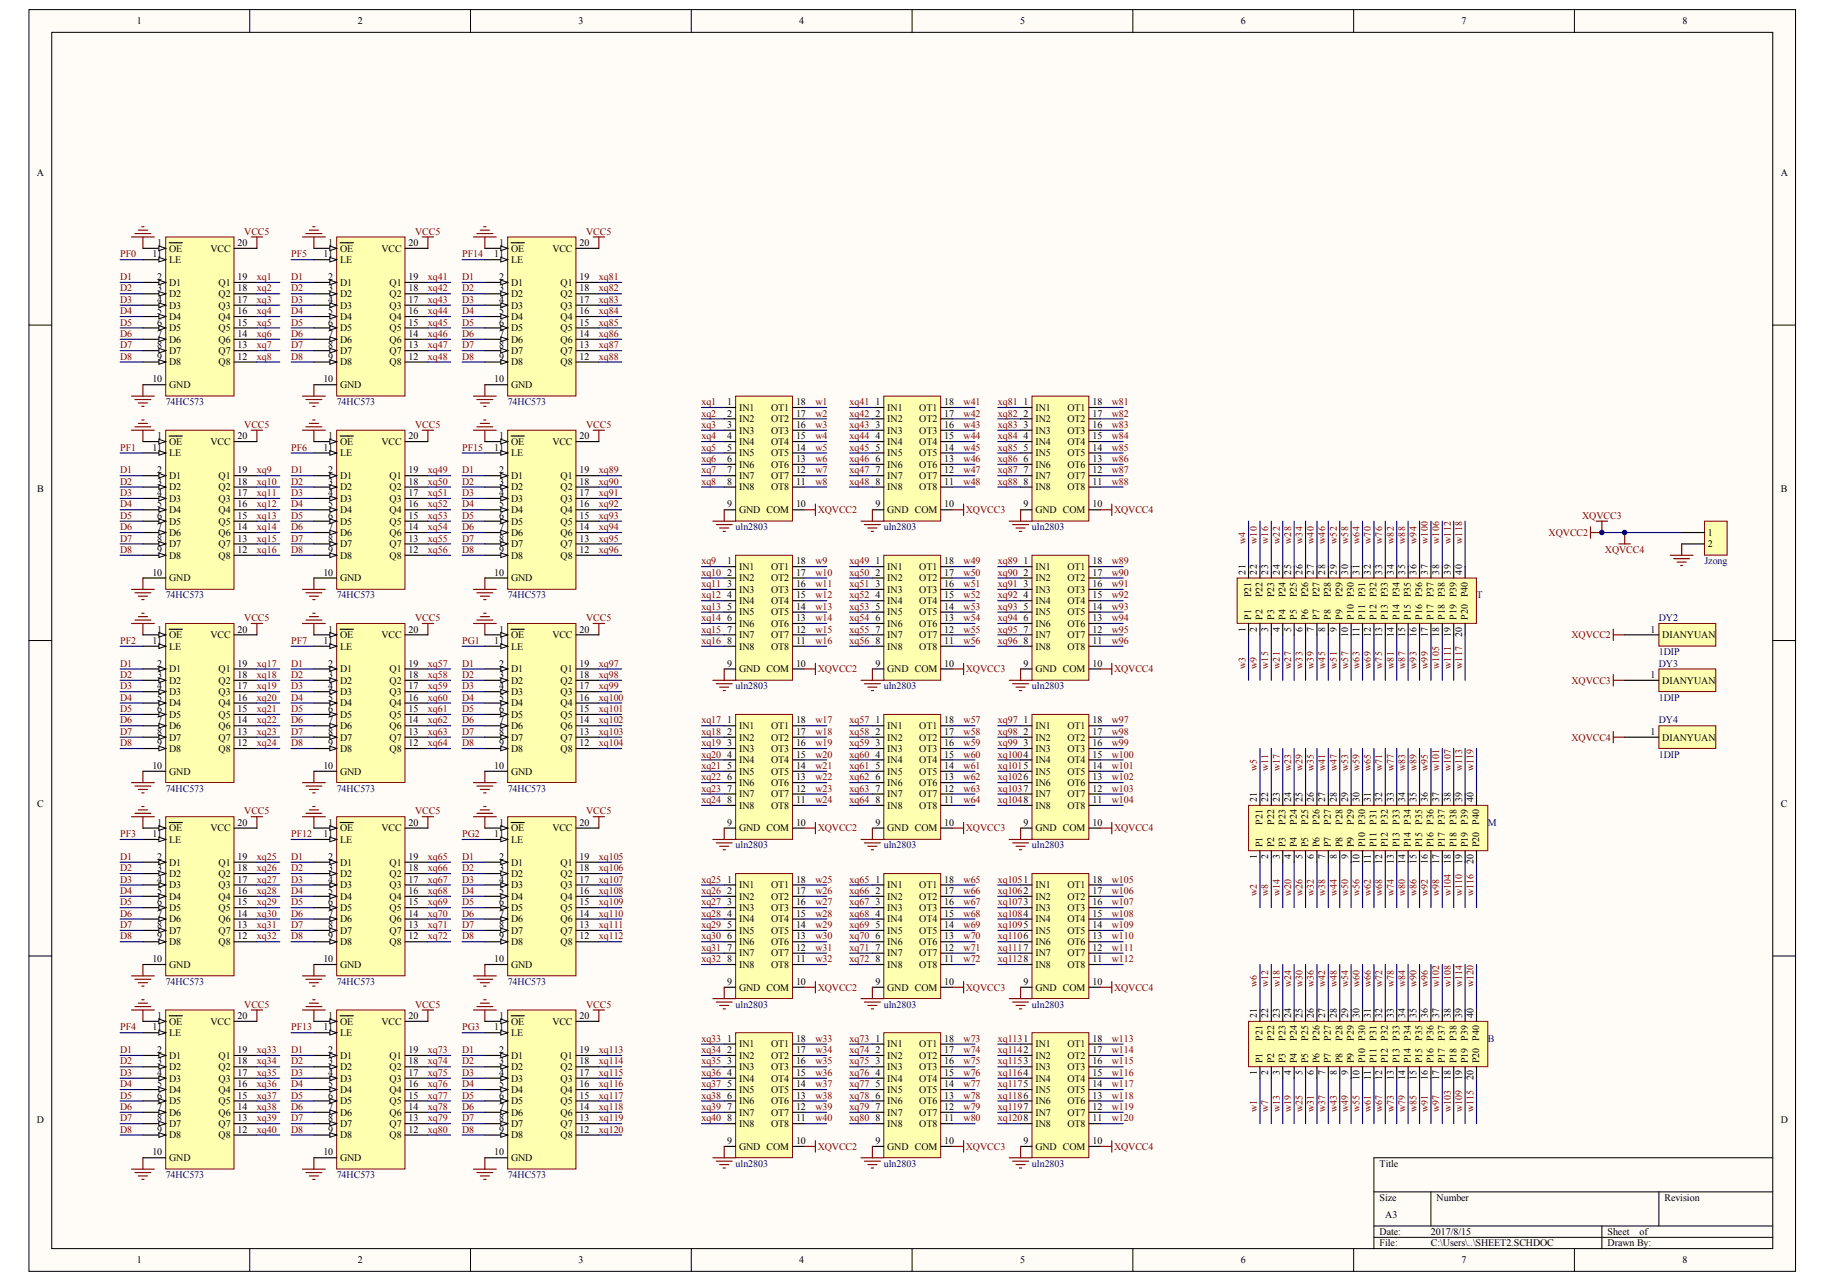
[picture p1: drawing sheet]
<svg xmlns="http://www.w3.org/2000/svg" width="287mm" height="202mm" viewBox="0 0 287 202" stroke-linecap="round" stroke-linejoin="round" font-family="sans-serif">
<defs><g id="words">
<g font-size="1.6">
<text x="21.5" y="3.8">1</text>
<text x="56.1" y="3.8">2</text>
<text x="90.8" y="3.8">3</text>
<text x="125.5" y="3.8">4</text>
<text x="160.1" y="3.8">5</text>
<text x="194.8" y="3.8">6</text>
<text x="229.4" y="3.8">7</text>
<text x="264.1" y="3.8">8</text>
<text x="5.8" y="27.7">A</text>
<text x="279.5" y="27.7">A</text>
<text x="23.9" y="40.4">11</text>
<text x="24.7" y="38.6">1</text>
<text x="26.6" y="39.5">OE</text>
<text x="26.6" y="41.3">LE</text>
<text x="33" y="39.5">VCC</text>
<text x="37.3" y="38.6">20</text>
<text x="50.8" y="40.4">11</text>
<text x="51.5" y="38.6">1</text>
<text x="53.4" y="39.5">OE</text>
<text x="53.4" y="41.3">LE</text>
<text x="59.9" y="39.5">VCC</text>
<text x="64.1" y="38.6">20</text>
<text x="77.6" y="40.4">11</text>
<text x="78.4" y="38.6">1</text>
<text x="80.2" y="39.5">OE</text>
<text x="80.2" y="41.3">LE</text>
<text x="86.7" y="39.5">VCC</text>
<text x="91" y="38.6">20</text>
<text x="24.7" y="44">2</text>
<text x="24.7" y="45.7">3</text>
<text x="24.7" y="47.5">4</text>
<text x="26.6" y="44.9">D1</text>
<text x="26.6" y="46.6">D2</text>
<text x="34.3" y="46.6">Q2</text>
<text x="34.3" y="44.9">Q1</text>
<text x="37.3" y="47.5">17</text>
<text x="37.3" y="45.7">18</text>
<text x="37.3" y="44">19</text>
<text x="51.5" y="44">2</text>
<text x="51.5" y="45.7">3</text>
<text x="51.5" y="47.5">4</text>
<text x="53.4" y="44.9">D1</text>
<text x="53.4" y="46.6">D2</text>
<text x="61.2" y="46.6">Q2</text>
<text x="61.2" y="44.9">Q1</text>
<text x="64.1" y="47.5">17</text>
<text x="64.1" y="45.7">18</text>
<text x="64.1" y="44">19</text>
<text x="78.4" y="44">2</text>
<text x="78.4" y="45.7">3</text>
<text x="78.4" y="47.5">4</text>
<text x="80.2" y="44.9">D1</text>
<text x="80.2" y="46.6">D2</text>
<text x="88" y="46.6">Q2</text>
<text x="88" y="44.9">Q1</text>
<text x="91" y="47.5">17</text>
<text x="91" y="45.7">18</text>
<text x="91" y="44">19</text>
<text x="24.7" y="49.3">5</text>
<text x="24.7" y="51.1">6</text>
<text x="24.7" y="52.9">7</text>
<text x="26.6" y="48.4">D3</text>
<text x="26.6" y="50.2">D4</text>
<text x="26.6" y="52">D5</text>
<text x="26.6" y="53.8">D6</text>
<text x="34.3" y="53.8">Q6</text>
<text x="34.3" y="52">Q5</text>
<text x="34.3" y="50.2">Q4</text>
<text x="34.3" y="48.4">Q3</text>
<text x="37.3" y="52.9">14</text>
<text x="37.3" y="51.1">15</text>
<text x="37.3" y="49.3">16</text>
<text x="51.5" y="49.3">5</text>
<text x="51.5" y="51.1">6</text>
<text x="51.5" y="52.9">7</text>
<text x="53.4" y="48.4">D3</text>
<text x="53.4" y="50.2">D4</text>
<text x="53.4" y="52">D5</text>
<text x="53.4" y="53.8">D6</text>
<text x="61.2" y="53.8">Q6</text>
<text x="61.2" y="52">Q5</text>
<text x="61.2" y="50.2">Q4</text>
<text x="61.2" y="48.4">Q3</text>
<text x="64.1" y="52.9">14</text>
<text x="64.1" y="51.1">15</text>
<text x="64.1" y="49.3">16</text>
<text x="78.4" y="49.3">5</text>
<text x="78.4" y="51.1">6</text>
<text x="78.4" y="52.9">7</text>
<text x="80.2" y="48.4">D3</text>
<text x="80.2" y="50.2">D4</text>
<text x="80.2" y="52">D5</text>
<text x="80.2" y="53.8">D6</text>
<text x="88" y="53.8">Q6</text>
<text x="88" y="52">Q5</text>
<text x="88" y="50.2">Q4</text>
<text x="88" y="48.4">Q3</text>
<text x="91" y="52.9">14</text>
<text x="91" y="51.1">15</text>
<text x="91" y="49.3">16</text>
<text x="24.7" y="54.7">8</text>
<text x="24.7" y="56.4">9</text>
<text x="26.6" y="55.6">D7</text>
<text x="26.6" y="57.3">D8</text>
<text x="34.3" y="57.3">Q8</text>
<text x="34.3" y="55.6">Q7</text>
<text x="37.3" y="56.4">12</text>
<text x="37.3" y="54.7">13</text>
<text x="51.5" y="54.7">8</text>
<text x="51.5" y="56.4">9</text>
<text x="53.4" y="55.6">D7</text>
<text x="53.4" y="57.3">D8</text>
<text x="61.2" y="57.3">Q8</text>
<text x="61.2" y="55.6">Q7</text>
<text x="64.1" y="56.4">12</text>
<text x="64.1" y="54.7">13</text>
<text x="78.4" y="54.7">8</text>
<text x="78.4" y="56.4">9</text>
<text x="80.2" y="55.6">D7</text>
<text x="80.2" y="57.3">D8</text>
<text x="88" y="57.3">Q8</text>
<text x="88" y="55.6">Q7</text>
<text x="91" y="56.4">12</text>
<text x="91" y="54.7">13</text>
<text x="23.9" y="60">10</text>
<text x="26.6" y="60.9">GND</text>
<text x="50.8" y="60">10</text>
<text x="53.4" y="60.9">GND</text>
<text x="77.6" y="60">10</text>
<text x="80.2" y="60.9">GND</text>
<text x="114.2" y="63.6">1</text>
<text x="114.2" y="65.4">2</text>
<text x="116" y="64.5">IN1</text>
<text x="121" y="64.5">OT1</text>
<text x="125" y="63.6">18</text>
<text x="125" y="65.4">17</text>
<text x="137.4" y="63.6">1</text>
<text x="137.4" y="65.4">2</text>
<text x="139.3" y="64.5">IN1</text>
<text x="144.3" y="64.5">OT1</text>
<text x="148.2" y="63.6">18</text>
<text x="148.2" y="65.4">17</text>
<text x="160.7" y="63.6">1</text>
<text x="160.7" y="65.4">2</text>
<text x="162.5" y="64.5">IN1</text>
<text x="167.6" y="64.5">OT1</text>
<text x="171.5" y="63.6">18</text>
<text x="171.5" y="65.4">17</text>
<text x="23.9" y="70.7">11</text>
<text x="24.7" y="68.9">1</text>
<text x="26.6" y="69.8">OE</text>
<text x="26.6" y="71.6">LE</text>
<text x="33" y="69.8">VCC</text>
<text x="37.3" y="68.9">20</text>
<text x="50.8" y="70.7">11</text>
<text x="51.5" y="68.9">1</text>
<text x="53.4" y="69.8">OE</text>
<text x="53.4" y="71.6">LE</text>
<text x="59.9" y="69.8">VCC</text>
<text x="64.1" y="68.9">20</text>
<text x="77.6" y="70.7">11</text>
<text x="78.4" y="68.9">1</text>
<text x="80.2" y="69.8">OE</text>
<text x="80.2" y="71.6">LE</text>
<text x="86.7" y="69.8">VCC</text>
<text x="91" y="68.9">20</text>
<text x="114.2" y="67.2">3</text>
<text x="114.2" y="68.9">4</text>
<text x="114.2" y="70.7">5</text>
<text x="116" y="66.3">IN2</text>
<text x="116" y="68">IN3</text>
<text x="116" y="69.8">IN4</text>
<text x="116" y="71.6">IN5</text>
<text x="121" y="66.3">OT2</text>
<text x="121" y="68">OT3</text>
<text x="121" y="69.8">OT4</text>
<text x="121" y="71.6">OT5</text>
<text x="125" y="67.2">16</text>
<text x="125" y="68.9">15</text>
<text x="125" y="70.7">14</text>
<text x="137.4" y="67.2">3</text>
<text x="137.4" y="68.9">4</text>
<text x="137.4" y="70.7">5</text>
<text x="139.3" y="66.3">IN2</text>
<text x="139.3" y="68">IN3</text>
<text x="139.3" y="69.8">IN4</text>
<text x="139.3" y="71.6">IN5</text>
<text x="144.3" y="66.3">OT2</text>
<text x="144.3" y="68">OT3</text>
<text x="144.3" y="69.8">OT4</text>
<text x="144.3" y="71.6">OT5</text>
<text x="148.2" y="67.2">16</text>
<text x="148.2" y="68.9">15</text>
<text x="148.2" y="70.7">14</text>
<text x="160.7" y="67.2">3</text>
<text x="160.7" y="68.9">4</text>
<text x="160.7" y="70.7">5</text>
<text x="162.5" y="66.3">IN2</text>
<text x="162.5" y="68">IN3</text>
<text x="162.5" y="69.8">IN4</text>
<text x="162.5" y="71.6">IN5</text>
<text x="167.6" y="66.3">OT2</text>
<text x="167.6" y="68">OT3</text>
<text x="167.6" y="69.8">OT4</text>
<text x="167.6" y="71.6">OT5</text>
<text x="171.5" y="67.2">16</text>
<text x="171.5" y="68.9">15</text>
<text x="171.5" y="70.7">14</text>
<text x="5.8" y="77.2">B</text>
<text x="24.7" y="74.3">2</text>
<text x="24.7" y="76.1">3</text>
<text x="24.7" y="77.9">4</text>
<text x="26.6" y="75.2">D1</text>
<text x="26.6" y="77">D2</text>
<text x="34.3" y="77">Q2</text>
<text x="34.3" y="75.2">Q1</text>
<text x="37.3" y="77.9">17</text>
<text x="37.3" y="76.1">18</text>
<text x="37.3" y="74.3">19</text>
<text x="51.5" y="74.3">2</text>
<text x="51.5" y="76.1">3</text>
<text x="51.5" y="77.9">4</text>
<text x="53.4" y="75.2">D1</text>
<text x="53.4" y="77">D2</text>
<text x="61.2" y="77">Q2</text>
<text x="61.2" y="75.2">Q1</text>
<text x="64.1" y="77.9">17</text>
<text x="64.1" y="76.1">18</text>
<text x="64.1" y="74.3">19</text>
<text x="78.4" y="74.3">2</text>
<text x="78.4" y="76.1">3</text>
<text x="78.4" y="77.9">4</text>
<text x="80.2" y="75.2">D1</text>
<text x="80.2" y="77">D2</text>
<text x="88" y="77">Q2</text>
<text x="88" y="75.2">Q1</text>
<text x="91" y="77.9">17</text>
<text x="91" y="76.1">18</text>
<text x="91" y="74.3">19</text>
<text x="114.2" y="72.5">6</text>
<text x="114.2" y="74.3">7</text>
<text x="114.2" y="76.1">8</text>
<text x="116" y="73.4">IN6</text>
<text x="116" y="75.2">IN7</text>
<text x="116" y="77">IN8</text>
<text x="121" y="73.4">OT6</text>
<text x="121" y="75.2">OT7</text>
<text x="121" y="77">OT8</text>
<text x="125" y="72.5">13</text>
<text x="125" y="74.3">12</text>
<text x="125" y="76.1">11</text>
<text x="137.4" y="72.5">6</text>
<text x="137.4" y="74.3">7</text>
<text x="137.4" y="76.1">8</text>
<text x="139.3" y="73.4">IN6</text>
<text x="139.3" y="75.2">IN7</text>
<text x="139.3" y="77">IN8</text>
<text x="144.3" y="73.4">OT6</text>
<text x="144.3" y="75.2">OT7</text>
<text x="144.3" y="77">OT8</text>
<text x="148.2" y="72.5">13</text>
<text x="148.2" y="74.3">12</text>
<text x="148.2" y="76.1">11</text>
<text x="160.7" y="72.5">6</text>
<text x="160.7" y="74.3">7</text>
<text x="160.7" y="76.1">8</text>
<text x="162.5" y="73.4">IN6</text>
<text x="162.5" y="75.2">IN7</text>
<text x="162.5" y="77">IN8</text>
<text x="167.6" y="73.4">OT6</text>
<text x="167.6" y="75.2">OT7</text>
<text x="167.6" y="77">OT8</text>
<text x="171.5" y="72.5">13</text>
<text x="171.5" y="74.3">12</text>
<text x="171.5" y="76.1">11</text>
<text x="279.6" y="77.2">B</text>
<text x="24.7" y="79.6">5</text>
<text x="24.7" y="81.4">6</text>
<text x="24.7" y="83.2">7</text>
<text x="26.6" y="78.7">D3</text>
<text x="26.6" y="80.5">D4</text>
<text x="26.6" y="82.3">D5</text>
<text x="34.3" y="82.3">Q5</text>
<text x="34.3" y="80.5">Q4</text>
<text x="34.3" y="78.7">Q3</text>
<text x="37.3" y="83.2">14</text>
<text x="37.3" y="81.4">15</text>
<text x="37.3" y="79.6">16</text>
<text x="51.5" y="79.6">5</text>
<text x="51.5" y="81.4">6</text>
<text x="51.5" y="83.2">7</text>
<text x="53.4" y="78.7">D3</text>
<text x="53.4" y="80.5">D4</text>
<text x="53.4" y="82.3">D5</text>
<text x="61.2" y="82.3">Q5</text>
<text x="61.2" y="80.5">Q4</text>
<text x="61.2" y="78.7">Q3</text>
<text x="64.1" y="83.2">14</text>
<text x="64.1" y="81.4">15</text>
<text x="64.1" y="79.6">16</text>
<text x="78.4" y="79.6">5</text>
<text x="78.4" y="81.4">6</text>
<text x="78.4" y="83.2">7</text>
<text x="80.2" y="78.7">D3</text>
<text x="80.2" y="80.5">D4</text>
<text x="80.2" y="82.3">D5</text>
<text x="88" y="82.3">Q5</text>
<text x="88" y="80.5">Q4</text>
<text x="88" y="78.7">Q3</text>
<text x="91" y="83.2">14</text>
<text x="91" y="81.4">15</text>
<text x="91" y="79.6">16</text>
<text x="114.2" y="79.6">9</text>
<text x="116" y="80.5">GND COM</text>
<text x="125" y="79.6">10</text>
<text x="137.4" y="79.6">9</text>
<text x="139.3" y="80.5">GND COM</text>
<text x="148.2" y="79.6">10</text>
<text x="160.7" y="79.6">9</text>
<text x="162.5" y="80.5">GND COM</text>
<text x="171.5" y="79.6">10</text>
<text x="24.7" y="85">8</text>
<text x="24.7" y="86.8">9</text>
<text x="26.6" y="84.1">D6</text>
<text x="26.6" y="85.9">D7</text>
<text x="26.6" y="87.7">D8</text>
<text x="34.3" y="87.7">Q8</text>
<text x="34.3" y="85.9">Q7</text>
<text x="34.3" y="84.1">Q6</text>
<text x="37.3" y="86.8">12</text>
<text x="37.3" y="85">13</text>
<text x="51.5" y="85">8</text>
<text x="51.5" y="86.8">9</text>
<text x="53.4" y="84.1">D6</text>
<text x="53.4" y="85.9">D7</text>
<text x="53.4" y="87.7">D8</text>
<text x="61.2" y="87.7">Q8</text>
<text x="61.2" y="85.9">Q7</text>
<text x="61.2" y="84.1">Q6</text>
<text x="64.1" y="86.8">12</text>
<text x="64.1" y="85">13</text>
<text x="78.4" y="85">8</text>
<text x="78.4" y="86.8">9</text>
<text x="80.2" y="84.1">D6</text>
<text x="80.2" y="85.9">D7</text>
<text x="80.2" y="87.7">D8</text>
<text x="88" y="87.7">Q8</text>
<text x="88" y="85.9">Q7</text>
<text x="88" y="84.1">Q6</text>
<text x="91" y="86.8">12</text>
<text x="91" y="85">13</text>
<text x="114.2" y="88.6">1</text>
<text x="116" y="89.5">IN1</text>
<text x="121" y="89.5">OT1</text>
<text x="125" y="88.6">18</text>
<text x="137.4" y="88.6">1</text>
<text x="139.3" y="89.5">IN1</text>
<text x="144.3" y="89.5">OT1</text>
<text x="148.2" y="88.6">18</text>
<text x="160.7" y="88.6">1</text>
<text x="162.5" y="89.5">IN1</text>
<text x="167.6" y="89.5">OT1</text>
<text x="171.5" y="88.6">18</text>
<text x="268.1" y="84.1">1</text>
<text x="268.1" y="85.9">2</text>
<text x="23.9" y="90.3">10</text>
<text x="26.6" y="91.2">GND</text>
<text x="50.8" y="90.3">10</text>
<text x="53.4" y="91.2">GND</text>
<text x="77.6" y="90.3">10</text>
<text x="80.2" y="91.2">GND</text>
<text x="114.2" y="90.3">2</text>
<text x="114.2" y="92.1">3</text>
<text x="114.2" y="93.9">4</text>
<text x="114.2" y="95.7">5</text>
<text x="116" y="91.2">IN2</text>
<text x="116" y="93">IN3</text>
<text x="116" y="94.8">IN4</text>
<text x="121" y="91.2">OT2</text>
<text x="121" y="93">OT3</text>
<text x="121" y="94.8">OT4</text>
<text x="125" y="90.3">17</text>
<text x="125" y="92.1">16</text>
<text x="125" y="93.9">15</text>
<text x="125" y="95.7">14</text>
<text x="137.4" y="90.3">2</text>
<text x="137.4" y="92.1">3</text>
<text x="137.4" y="93.9">4</text>
<text x="137.4" y="95.7">5</text>
<text x="139.3" y="91.2">IN2</text>
<text x="139.3" y="93">IN3</text>
<text x="139.3" y="94.8">IN4</text>
<text x="144.3" y="91.2">OT2</text>
<text x="144.3" y="93">OT3</text>
<text x="144.3" y="94.8">OT4</text>
<text x="148.2" y="90.3">17</text>
<text x="148.2" y="92.1">16</text>
<text x="148.2" y="93.9">15</text>
<text x="148.2" y="95.7">14</text>
<text x="160.7" y="90.3">2</text>
<text x="160.7" y="92.1">3</text>
<text x="160.7" y="93.9">4</text>
<text x="160.7" y="95.7">5</text>
<text x="162.5" y="91.2">IN2</text>
<text x="162.5" y="93">IN3</text>
<text x="162.5" y="94.8">IN4</text>
<text x="167.6" y="91.2">OT2</text>
<text x="167.6" y="93">OT3</text>
<text x="167.6" y="94.8">OT4</text>
<text x="171.5" y="90.3">17</text>
<text x="171.5" y="92.1">16</text>
<text x="171.5" y="93.9">15</text>
<text x="171.5" y="95.7">14</text>
<text x="195.5" y="90.2" transform="rotate(-90 195.5 90.2)">21</text>
<text x="196.4" y="93.7" transform="rotate(-90 196.4 93.7)">P21</text>
<text x="197.3" y="90.2" transform="rotate(-90 197.3 90.2)">22</text>
<text x="198.2" y="93.7" transform="rotate(-90 198.2 93.7)">P22</text>
<text x="199.1" y="90.2" transform="rotate(-90 199.1 90.2)">23</text>
<text x="200" y="93.7" transform="rotate(-90 200 93.7)">P23</text>
<text x="200.9" y="90.2" transform="rotate(-90 200.9 90.2)">24</text>
<text x="201.8" y="93.7" transform="rotate(-90 201.8 93.7)">P24</text>
<text x="202.7" y="90.2" transform="rotate(-90 202.7 90.2)">25</text>
<text x="203.6" y="93.7" transform="rotate(-90 203.6 93.7)">P25</text>
<text x="204.5" y="90.2" transform="rotate(-90 204.5 90.2)">26</text>
<text x="205.4" y="93.7" transform="rotate(-90 205.4 93.7)">P26</text>
<text x="206.3" y="90.2" transform="rotate(-90 206.3 90.2)">27</text>
<text x="207.2" y="93.7" transform="rotate(-90 207.2 93.7)">P27</text>
<text x="208" y="90.2" transform="rotate(-90 208 90.2)">28</text>
<text x="208.9" y="93.7" transform="rotate(-90 208.9 93.7)">P28</text>
<text x="209.8" y="90.2" transform="rotate(-90 209.8 90.2)">29</text>
<text x="210.7" y="93.7" transform="rotate(-90 210.7 93.7)">P29</text>
<text x="211.6" y="90.2" transform="rotate(-90 211.6 90.2)">30</text>
<text x="212.5" y="93.7" transform="rotate(-90 212.5 93.7)">P30</text>
<text x="213.4" y="90.2" transform="rotate(-90 213.4 90.2)">31</text>
<text x="214.3" y="93.7" transform="rotate(-90 214.3 93.7)">P31</text>
<text x="215.2" y="90.2" transform="rotate(-90 215.2 90.2)">32</text>
<text x="216.1" y="93.7" transform="rotate(-90 216.1 93.7)">P32</text>
<text x="217" y="90.2" transform="rotate(-90 217 90.2)">33</text>
<text x="217.9" y="93.7" transform="rotate(-90 217.9 93.7)">P33</text>
<text x="218.8" y="90.2" transform="rotate(-90 218.8 90.2)">34</text>
<text x="219.7" y="93.7" transform="rotate(-90 219.7 93.7)">P34</text>
<text x="220.6" y="90.2" transform="rotate(-90 220.6 90.2)">35</text>
<text x="221.5" y="93.7" transform="rotate(-90 221.5 93.7)">P35</text>
<text x="222.4" y="90.2" transform="rotate(-90 222.4 90.2)">36</text>
<text x="223.3" y="93.7" transform="rotate(-90 223.3 93.7)">P36</text>
<text x="224.2" y="90.2" transform="rotate(-90 224.2 90.2)">37</text>
<text x="225" y="93.7" transform="rotate(-90 225 93.7)">P37</text>
<text x="225.9" y="90.2" transform="rotate(-90 225.9 90.2)">38</text>
<text x="226.8" y="93.7" transform="rotate(-90 226.8 93.7)">P38</text>
<text x="227.7" y="90.2" transform="rotate(-90 227.7 90.2)">39</text>
<text x="228.6" y="93.7" transform="rotate(-90 228.6 93.7)">P39</text>
<text x="229.5" y="90.2" transform="rotate(-90 229.5 90.2)">40</text>
<text x="230.4" y="93.7" transform="rotate(-90 230.4 93.7)">P40</text>
<text x="23.9" y="101.1">11</text>
<text x="24.7" y="99.3">1</text>
<text x="26.6" y="100.2">OE</text>
<text x="26.6" y="101.9">LE</text>
<text x="33" y="100.2">VCC</text>
<text x="37.3" y="99.3">20</text>
<text x="50.8" y="101.1">11</text>
<text x="51.5" y="99.3">1</text>
<text x="53.4" y="100.2">OE</text>
<text x="53.4" y="101.9">LE</text>
<text x="59.9" y="100.2">VCC</text>
<text x="64.1" y="99.3">20</text>
<text x="77.6" y="101.1">11</text>
<text x="78.4" y="99.3">1</text>
<text x="80.2" y="100.2">OE</text>
<text x="80.2" y="101.9">LE</text>
<text x="86.7" y="100.2">VCC</text>
<text x="91" y="99.3">20</text>
<text x="114.2" y="97.5">6</text>
<text x="114.2" y="99.3">7</text>
<text x="114.2" y="101.1">8</text>
<text x="116" y="96.6">IN5</text>
<text x="116" y="98.4">IN6</text>
<text x="116" y="100.2">IN7</text>
<text x="116" y="101.9">IN8</text>
<text x="121" y="96.6">OT5</text>
<text x="121" y="98.4">OT6</text>
<text x="121" y="100.2">OT7</text>
<text x="121" y="101.9">OT8</text>
<text x="125" y="97.5">13</text>
<text x="125" y="99.3">12</text>
<text x="125" y="101.1">11</text>
<text x="137.4" y="97.5">6</text>
<text x="137.4" y="99.3">7</text>
<text x="137.4" y="101.1">8</text>
<text x="139.3" y="96.6">IN5</text>
<text x="139.3" y="98.4">IN6</text>
<text x="139.3" y="100.2">IN7</text>
<text x="139.3" y="101.9">IN8</text>
<text x="144.3" y="96.6">OT5</text>
<text x="144.3" y="98.4">OT6</text>
<text x="144.3" y="100.2">OT7</text>
<text x="144.3" y="101.9">OT8</text>
<text x="148.2" y="97.5">13</text>
<text x="148.2" y="99.3">12</text>
<text x="148.2" y="101.1">11</text>
<text x="160.7" y="97.5">6</text>
<text x="160.7" y="99.3">7</text>
<text x="160.7" y="101.1">8</text>
<text x="162.5" y="96.6">IN5</text>
<text x="162.5" y="98.4">IN6</text>
<text x="162.5" y="100.2">IN7</text>
<text x="162.5" y="101.9">IN8</text>
<text x="167.6" y="96.6">OT5</text>
<text x="167.6" y="98.4">OT6</text>
<text x="167.6" y="100.2">OT7</text>
<text x="167.6" y="101.9">OT8</text>
<text x="171.5" y="97.5">13</text>
<text x="171.5" y="99.3">12</text>
<text x="171.5" y="101.1">11</text>
<text x="195.5" y="99.2" transform="rotate(-90 195.5 99.2)">1</text>
<text x="196.4" y="97.3" transform="rotate(-90 196.4 97.3)">P1</text>
<text x="197.3" y="99.2" transform="rotate(-90 197.3 99.2)">2</text>
<text x="198.2" y="97.3" transform="rotate(-90 198.2 97.3)">P2</text>
<text x="199.1" y="99.2" transform="rotate(-90 199.1 99.2)">3</text>
<text x="200" y="97.3" transform="rotate(-90 200 97.3)">P3</text>
<text x="200.9" y="99.2" transform="rotate(-90 200.9 99.2)">4</text>
<text x="201.8" y="97.3" transform="rotate(-90 201.8 97.3)">P4</text>
<text x="202.7" y="99.2" transform="rotate(-90 202.7 99.2)">5</text>
<text x="203.6" y="97.3" transform="rotate(-90 203.6 97.3)">P5</text>
<text x="204.5" y="99.2" transform="rotate(-90 204.5 99.2)">6</text>
<text x="205.4" y="97.3" transform="rotate(-90 205.4 97.3)">P6</text>
<text x="206.3" y="99.2" transform="rotate(-90 206.3 99.2)">7</text>
<text x="207.2" y="97.3" transform="rotate(-90 207.2 97.3)">P7</text>
<text x="208" y="99.2" transform="rotate(-90 208 99.2)">8</text>
<text x="208.9" y="97.3" transform="rotate(-90 208.9 97.3)">P8</text>
<text x="209.8" y="99.2" transform="rotate(-90 209.8 99.2)">9</text>
<text x="210.7" y="97.3" transform="rotate(-90 210.7 97.3)">P9</text>
<text x="211.6" y="100" transform="rotate(-90 211.6 100)">10</text>
<text x="212.5" y="97.3" transform="rotate(-90 212.5 97.3)">P10</text>
<text x="213.4" y="100" transform="rotate(-90 213.4 100)">11</text>
<text x="214.3" y="97.3" transform="rotate(-90 214.3 97.3)">P11</text>
<text x="215.2" y="100" transform="rotate(-90 215.2 100)">12</text>
<text x="216.1" y="97.3" transform="rotate(-90 216.1 97.3)">P12</text>
<text x="217" y="100" transform="rotate(-90 217 100)">13</text>
<text x="217.9" y="97.3" transform="rotate(-90 217.9 97.3)">P13</text>
<text x="218.8" y="100" transform="rotate(-90 218.8 100)">14</text>
<text x="219.7" y="97.3" transform="rotate(-90 219.7 97.3)">P14</text>
<text x="220.6" y="100" transform="rotate(-90 220.6 100)">15</text>
<text x="221.5" y="97.3" transform="rotate(-90 221.5 97.3)">P15</text>
<text x="222.4" y="100" transform="rotate(-90 222.4 100)">16</text>
<text x="223.3" y="97.3" transform="rotate(-90 223.3 97.3)">P16</text>
<text x="224.2" y="100" transform="rotate(-90 224.2 100)">17</text>
<text x="225" y="97.3" transform="rotate(-90 225 97.3)">P17</text>
<text x="225.9" y="100" transform="rotate(-90 225.9 100)">18</text>
<text x="226.8" y="97.3" transform="rotate(-90 226.8 97.3)">P18</text>
<text x="227.7" y="100" transform="rotate(-90 227.7 100)">19</text>
<text x="228.6" y="97.3" transform="rotate(-90 228.6 97.3)">P19</text>
<text x="229.5" y="100" transform="rotate(-90 229.5 100)">20</text>
<text x="230.4" y="97.3" transform="rotate(-90 230.4 97.3)">P20</text>
<text x="259.1" y="99.3">1</text>
<text x="261" y="100.2">DIANYUAN</text>
<text x="24.7" y="104.6">2</text>
<text x="24.7" y="106.4">3</text>
<text x="26.6" y="105.5">D1</text>
<text x="26.6" y="107.3">D2</text>
<text x="34.3" y="107.3">Q2</text>
<text x="34.3" y="105.5">Q1</text>
<text x="37.3" y="106.4">18</text>
<text x="37.3" y="104.6">19</text>
<text x="51.5" y="104.6">2</text>
<text x="51.5" y="106.4">3</text>
<text x="53.4" y="105.5">D1</text>
<text x="53.4" y="107.3">D2</text>
<text x="61.2" y="107.3">Q2</text>
<text x="61.2" y="105.5">Q1</text>
<text x="64.1" y="106.4">18</text>
<text x="64.1" y="104.6">19</text>
<text x="78.4" y="104.6">2</text>
<text x="78.4" y="106.4">3</text>
<text x="80.2" y="105.5">D1</text>
<text x="80.2" y="107.3">D2</text>
<text x="88" y="107.3">Q2</text>
<text x="88" y="105.5">Q1</text>
<text x="91" y="106.4">18</text>
<text x="91" y="104.6">19</text>
<text x="114.2" y="104.6">9</text>
<text x="116" y="105.5">GND COM</text>
<text x="125" y="104.6">10</text>
<text x="137.4" y="104.6">9</text>
<text x="139.3" y="105.5">GND COM</text>
<text x="148.2" y="104.6">10</text>
<text x="160.7" y="104.6">9</text>
<text x="162.5" y="105.5">GND COM</text>
<text x="171.5" y="104.6">10</text>
<text x="259.1" y="106.4">1</text>
<text x="261" y="107.3">DIANYUAN</text>
<text x="24.7" y="108.2">4</text>
<text x="24.7" y="110">5</text>
<text x="24.7" y="111.8">6</text>
<text x="24.7" y="113.5">7</text>
<text x="26.6" y="109.1">D3</text>
<text x="26.6" y="110.9">D4</text>
<text x="26.6" y="112.6">D5</text>
<text x="34.3" y="112.6">Q5</text>
<text x="34.3" y="110.9">Q4</text>
<text x="34.3" y="109.1">Q3</text>
<text x="37.3" y="113.5">14</text>
<text x="37.3" y="111.8">15</text>
<text x="37.3" y="110">16</text>
<text x="37.3" y="108.2">17</text>
<text x="51.5" y="108.2">4</text>
<text x="51.5" y="110">5</text>
<text x="51.5" y="111.8">6</text>
<text x="51.5" y="113.5">7</text>
<text x="53.4" y="109.1">D3</text>
<text x="53.4" y="110.9">D4</text>
<text x="53.4" y="112.6">D5</text>
<text x="61.2" y="112.6">Q5</text>
<text x="61.2" y="110.9">Q4</text>
<text x="61.2" y="109.1">Q3</text>
<text x="64.1" y="113.5">14</text>
<text x="64.1" y="111.8">15</text>
<text x="64.1" y="110">16</text>
<text x="64.1" y="108.2">17</text>
<text x="78.4" y="108.2">4</text>
<text x="78.4" y="110">5</text>
<text x="78.4" y="111.8">6</text>
<text x="78.4" y="113.5">7</text>
<text x="80.2" y="109.1">D3</text>
<text x="80.2" y="110.9">D4</text>
<text x="80.2" y="112.6">D5</text>
<text x="88" y="112.6">Q5</text>
<text x="88" y="110.9">Q4</text>
<text x="88" y="109.1">Q3</text>
<text x="91" y="113.5">14</text>
<text x="91" y="111.8">15</text>
<text x="91" y="110">16</text>
<text x="91" y="108.2">17</text>
<text x="114.2" y="113.5">1</text>
<text x="125" y="113.5">18</text>
<text x="137.4" y="113.5">1</text>
<text x="148.2" y="113.5">18</text>
<text x="160.7" y="113.5">1</text>
<text x="171.5" y="113.5">18</text>
<text x="24.7" y="115.3">8</text>
<text x="24.7" y="117.1">9</text>
<text x="26.6" y="114.4">D6</text>
<text x="26.6" y="116.2">D7</text>
<text x="26.6" y="118">D8</text>
<text x="34.3" y="118">Q8</text>
<text x="34.3" y="116.2">Q7</text>
<text x="34.3" y="114.4">Q6</text>
<text x="37.3" y="117.1">12</text>
<text x="37.3" y="115.3">13</text>
<text x="51.5" y="115.3">8</text>
<text x="51.5" y="117.1">9</text>
<text x="53.4" y="114.4">D6</text>
<text x="53.4" y="116.2">D7</text>
<text x="53.4" y="118">D8</text>
<text x="61.2" y="118">Q8</text>
<text x="61.2" y="116.2">Q7</text>
<text x="61.2" y="114.4">Q6</text>
<text x="64.1" y="117.1">12</text>
<text x="64.1" y="115.3">13</text>
<text x="78.4" y="115.3">8</text>
<text x="78.4" y="117.1">9</text>
<text x="80.2" y="114.4">D6</text>
<text x="80.2" y="116.2">D7</text>
<text x="80.2" y="118">D8</text>
<text x="88" y="118">Q8</text>
<text x="88" y="116.2">Q7</text>
<text x="88" y="114.4">Q6</text>
<text x="91" y="117.1">12</text>
<text x="91" y="115.3">13</text>
<text x="114.2" y="115.3">2</text>
<text x="114.2" y="117.1">3</text>
<text x="114.2" y="118.9">4</text>
<text x="116" y="114.4">IN1</text>
<text x="116" y="116.2">IN2</text>
<text x="116" y="118">IN3</text>
<text x="116" y="119.8">IN4</text>
<text x="121" y="114.4">OT1</text>
<text x="121" y="116.2">OT2</text>
<text x="121" y="118">OT3</text>
<text x="121" y="119.8">OT4</text>
<text x="125" y="115.3">17</text>
<text x="125" y="117.1">16</text>
<text x="125" y="118.9">15</text>
<text x="137.4" y="115.3">2</text>
<text x="137.4" y="117.1">3</text>
<text x="137.4" y="118.9">4</text>
<text x="139.3" y="114.4">IN1</text>
<text x="139.3" y="116.2">IN2</text>
<text x="139.3" y="118">IN3</text>
<text x="139.3" y="119.8">IN4</text>
<text x="144.3" y="114.4">OT1</text>
<text x="144.3" y="116.2">OT2</text>
<text x="144.3" y="118">OT3</text>
<text x="144.3" y="119.8">OT4</text>
<text x="148.2" y="115.3">17</text>
<text x="148.2" y="117.1">16</text>
<text x="148.2" y="118.9">15</text>
<text x="160.7" y="115.3">2</text>
<text x="160.7" y="117.1">3</text>
<text x="162.5" y="114.4">IN1</text>
<text x="162.5" y="116.2">IN2</text>
<text x="162.5" y="118">IN3</text>
<text x="162.5" y="119.8">IN4</text>
<text x="167.6" y="114.4">OT1</text>
<text x="167.6" y="116.2">OT2</text>
<text x="167.6" y="118">OT3</text>
<text x="167.6" y="119.8">OT4</text>
<text x="171.5" y="115.3">17</text>
<text x="171.5" y="117.1">16</text>
<text x="171.5" y="118.9">15</text>
<text x="259.1" y="115.3">1</text>
<text x="261" y="116.2">DIANYUAN</text>
<text x="23.9" y="120.7">10</text>
<text x="26.6" y="121.6">GND</text>
<text x="50.8" y="120.7">10</text>
<text x="53.4" y="121.6">GND</text>
<text x="77.6" y="120.7">10</text>
<text x="80.2" y="121.6">GND</text>
<text x="114.2" y="120.7">5</text>
<text x="114.2" y="122.5">6</text>
<text x="114.2" y="124.2">7</text>
<text x="116" y="121.6">IN5</text>
<text x="116" y="123.4">IN6</text>
<text x="116" y="125.1">IN7</text>
<text x="121" y="121.6">OT5</text>
<text x="121" y="123.4">OT6</text>
<text x="121" y="125.1">OT7</text>
<text x="125" y="120.7">14</text>
<text x="125" y="122.5">13</text>
<text x="125" y="124.2">12</text>
<text x="137.4" y="120.7">5</text>
<text x="137.4" y="122.5">6</text>
<text x="137.4" y="124.2">7</text>
<text x="139.3" y="121.6">IN5</text>
<text x="139.3" y="123.4">IN6</text>
<text x="139.3" y="125.1">IN7</text>
<text x="144.3" y="121.6">OT5</text>
<text x="144.3" y="123.4">OT6</text>
<text x="144.3" y="125.1">OT7</text>
<text x="148.2" y="120.7">14</text>
<text x="148.2" y="122.5">13</text>
<text x="148.2" y="124.2">12</text>
<text x="162.5" y="121.6">IN5</text>
<text x="162.5" y="123.4">IN6</text>
<text x="162.5" y="125.1">IN7</text>
<text x="167.6" y="121.6">OT5</text>
<text x="167.6" y="123.4">OT6</text>
<text x="167.6" y="125.1">OT7</text>
<text x="171.5" y="120.7">14</text>
<text x="171.5" y="122.5">13</text>
<text x="171.5" y="124.2">12</text>
<text x="197.3" y="125.9" transform="rotate(-90 197.3 125.9)">21</text>
<text x="199.1" y="125.9" transform="rotate(-90 199.1 125.9)">22</text>
<text x="200.9" y="125.9" transform="rotate(-90 200.9 125.9)">23</text>
<text x="202.7" y="125.9" transform="rotate(-90 202.7 125.9)">24</text>
<text x="204.5" y="125.9" transform="rotate(-90 204.5 125.9)">25</text>
<text x="206.3" y="125.9" transform="rotate(-90 206.3 125.9)">26</text>
<text x="208" y="125.9" transform="rotate(-90 208 125.9)">27</text>
<text x="209.8" y="125.9" transform="rotate(-90 209.8 125.9)">28</text>
<text x="211.6" y="125.9" transform="rotate(-90 211.6 125.9)">29</text>
<text x="213.4" y="125.9" transform="rotate(-90 213.4 125.9)">30</text>
<text x="215.2" y="125.9" transform="rotate(-90 215.2 125.9)">31</text>
<text x="217" y="125.9" transform="rotate(-90 217 125.9)">32</text>
<text x="218.8" y="125.9" transform="rotate(-90 218.8 125.9)">33</text>
<text x="220.6" y="125.9" transform="rotate(-90 220.6 125.9)">34</text>
<text x="222.4" y="125.9" transform="rotate(-90 222.4 125.9)">35</text>
<text x="224.2" y="125.9" transform="rotate(-90 224.2 125.9)">36</text>
<text x="225.9" y="125.9" transform="rotate(-90 225.9 125.9)">37</text>
<text x="227.7" y="125.9" transform="rotate(-90 227.7 125.9)">38</text>
<text x="229.5" y="125.9" transform="rotate(-90 229.5 125.9)">39</text>
<text x="231.3" y="125.9" transform="rotate(-90 231.3 125.9)">40</text>
<text x="5.8" y="126.7">C</text>
<text x="23.9" y="131.4">11</text>
<text x="24.7" y="129.6">1</text>
<text x="26.6" y="130.5">OE</text>
<text x="33" y="130.5">VCC</text>
<text x="37.3" y="129.6">20</text>
<text x="50.8" y="131.4">11</text>
<text x="51.5" y="129.6">1</text>
<text x="53.4" y="130.5">OE</text>
<text x="59.9" y="130.5">VCC</text>
<text x="64.1" y="129.6">20</text>
<text x="77.6" y="131.4">11</text>
<text x="78.4" y="129.6">1</text>
<text x="80.2" y="130.5">OE</text>
<text x="86.7" y="130.5">VCC</text>
<text x="91" y="129.6">20</text>
<text x="114.2" y="129.6">9</text>
<text x="114.2" y="126">8</text>
<text x="116" y="130.5">GND COM</text>
<text x="116" y="126.9">IN8</text>
<text x="121" y="126.9">OT8</text>
<text x="125" y="129.6">10</text>
<text x="125" y="126">11</text>
<text x="137.4" y="129.6">9</text>
<text x="137.4" y="126">8</text>
<text x="139.3" y="130.5">GND COM</text>
<text x="139.3" y="126.9">IN8</text>
<text x="144.3" y="126.9">OT8</text>
<text x="148.2" y="129.6">10</text>
<text x="148.2" y="126">11</text>
<text x="160.7" y="129.6">9</text>
<text x="162.5" y="130.5">GND COM</text>
<text x="162.5" y="126.9">IN8</text>
<text x="167.6" y="126.9">OT8</text>
<text x="171.5" y="129.6">10</text>
<text x="171.5" y="126">11</text>
<text x="198.2" y="129.4" transform="rotate(-90 198.2 129.4)">P21</text>
<text x="200" y="129.4" transform="rotate(-90 200 129.4)">P22</text>
<text x="201.8" y="129.4" transform="rotate(-90 201.8 129.4)">P23</text>
<text x="203.6" y="129.4" transform="rotate(-90 203.6 129.4)">P24</text>
<text x="205.4" y="129.4" transform="rotate(-90 205.4 129.4)">P25</text>
<text x="207.2" y="129.4" transform="rotate(-90 207.2 129.4)">P26</text>
<text x="208.9" y="129.4" transform="rotate(-90 208.9 129.4)">P27</text>
<text x="210.7" y="129.4" transform="rotate(-90 210.7 129.4)">P28</text>
<text x="212.5" y="129.4" transform="rotate(-90 212.5 129.4)">P29</text>
<text x="214.3" y="129.4" transform="rotate(-90 214.3 129.4)">P30</text>
<text x="216.1" y="129.4" transform="rotate(-90 216.1 129.4)">P31</text>
<text x="217.9" y="129.4" transform="rotate(-90 217.9 129.4)">P32</text>
<text x="219.7" y="129.4" transform="rotate(-90 219.7 129.4)">P33</text>
<text x="221.5" y="129.4" transform="rotate(-90 221.5 129.4)">P34</text>
<text x="223.3" y="129.4" transform="rotate(-90 223.3 129.4)">P35</text>
<text x="225" y="129.4" transform="rotate(-90 225 129.4)">P36</text>
<text x="226.8" y="129.4" transform="rotate(-90 226.8 129.4)">P37</text>
<text x="228.6" y="129.4" transform="rotate(-90 228.6 129.4)">P38</text>
<text x="230.4" y="129.4" transform="rotate(-90 230.4 129.4)">P39</text>
<text x="232.2" y="129.4" transform="rotate(-90 232.2 129.4)">P40</text>
<text x="279.6" y="126.7">C</text>
<text x="24.7" y="134.9">2</text>
<text x="24.7" y="136.7">3</text>
<text x="26.6" y="135.8">D1</text>
<text x="26.6" y="137.6">D2</text>
<text x="26.6" y="132.3">LE</text>
<text x="34.3" y="137.6">Q2</text>
<text x="34.3" y="135.8">Q1</text>
<text x="37.3" y="136.7">18</text>
<text x="37.3" y="134.9">19</text>
<text x="51.5" y="134.9">2</text>
<text x="51.5" y="136.7">3</text>
<text x="53.4" y="135.8">D1</text>
<text x="53.4" y="137.6">D2</text>
<text x="53.4" y="132.3">LE</text>
<text x="61.2" y="137.6">Q2</text>
<text x="61.2" y="135.8">Q1</text>
<text x="64.1" y="136.7">18</text>
<text x="64.1" y="134.9">19</text>
<text x="78.4" y="134.9">2</text>
<text x="78.4" y="136.7">3</text>
<text x="80.2" y="135.8">D1</text>
<text x="80.2" y="137.6">D2</text>
<text x="80.2" y="132.3">LE</text>
<text x="88" y="137.6">Q2</text>
<text x="88" y="135.8">Q1</text>
<text x="91" y="136.7">18</text>
<text x="91" y="134.9">19</text>
<text x="197.3" y="134.9" transform="rotate(-90 197.3 134.9)">1</text>
<text x="198.2" y="133" transform="rotate(-90 198.2 133)">P1</text>
<text x="199.1" y="134.9" transform="rotate(-90 199.1 134.9)">2</text>
<text x="200" y="133" transform="rotate(-90 200 133)">P2</text>
<text x="200.9" y="134.9" transform="rotate(-90 200.9 134.9)">3</text>
<text x="201.8" y="133" transform="rotate(-90 201.8 133)">P3</text>
<text x="202.7" y="134.9" transform="rotate(-90 202.7 134.9)">4</text>
<text x="203.6" y="133" transform="rotate(-90 203.6 133)">P4</text>
<text x="204.5" y="134.9" transform="rotate(-90 204.5 134.9)">5</text>
<text x="205.4" y="133" transform="rotate(-90 205.4 133)">P5</text>
<text x="206.3" y="134.9" transform="rotate(-90 206.3 134.9)">6</text>
<text x="207.2" y="133" transform="rotate(-90 207.2 133)">P6</text>
<text x="208" y="134.9" transform="rotate(-90 208 134.9)">7</text>
<text x="208.9" y="133" transform="rotate(-90 208.9 133)">P7</text>
<text x="209.8" y="134.9" transform="rotate(-90 209.8 134.9)">8</text>
<text x="210.7" y="133" transform="rotate(-90 210.7 133)">P8</text>
<text x="211.6" y="134.9" transform="rotate(-90 211.6 134.9)">9</text>
<text x="212.5" y="133" transform="rotate(-90 212.5 133)">P9</text>
<text x="213.4" y="135.7" transform="rotate(-90 213.4 135.7)">10</text>
<text x="214.3" y="133" transform="rotate(-90 214.3 133)">P10</text>
<text x="215.2" y="135.7" transform="rotate(-90 215.2 135.7)">11</text>
<text x="216.1" y="133" transform="rotate(-90 216.1 133)">P11</text>
<text x="217" y="135.7" transform="rotate(-90 217 135.7)">12</text>
<text x="217.9" y="133" transform="rotate(-90 217.9 133)">P12</text>
<text x="218.8" y="135.7" transform="rotate(-90 218.8 135.7)">13</text>
<text x="219.7" y="133" transform="rotate(-90 219.7 133)">P13</text>
<text x="220.6" y="135.7" transform="rotate(-90 220.6 135.7)">14</text>
<text x="221.5" y="133" transform="rotate(-90 221.5 133)">P14</text>
<text x="222.4" y="135.7" transform="rotate(-90 222.4 135.7)">15</text>
<text x="223.3" y="133" transform="rotate(-90 223.3 133)">P15</text>
<text x="224.2" y="135.7" transform="rotate(-90 224.2 135.7)">16</text>
<text x="225" y="133" transform="rotate(-90 225 133)">P16</text>
<text x="225.9" y="135.7" transform="rotate(-90 225.9 135.7)">17</text>
<text x="226.8" y="133" transform="rotate(-90 226.8 133)">P17</text>
<text x="227.7" y="135.7" transform="rotate(-90 227.7 135.7)">18</text>
<text x="228.6" y="133" transform="rotate(-90 228.6 133)">P18</text>
<text x="229.5" y="135.7" transform="rotate(-90 229.5 135.7)">19</text>
<text x="230.4" y="133" transform="rotate(-90 230.4 133)">P19</text>
<text x="231.3" y="135.7" transform="rotate(-90 231.3 135.7)">20</text>
<text x="232.2" y="133" transform="rotate(-90 232.2 133)">P20</text>
<text x="24.7" y="138.5">4</text>
<text x="24.7" y="140.3">5</text>
<text x="24.7" y="142.1">6</text>
<text x="24.7" y="143.9">7</text>
<text x="26.6" y="139.4">D3</text>
<text x="26.6" y="141.2">D4</text>
<text x="26.6" y="143">D5</text>
<text x="34.3" y="143">Q5</text>
<text x="34.3" y="141.2">Q4</text>
<text x="34.3" y="139.4">Q3</text>
<text x="37.3" y="143.9">14</text>
<text x="37.3" y="142.1">15</text>
<text x="37.3" y="140.3">16</text>
<text x="37.3" y="138.5">17</text>
<text x="51.5" y="138.5">4</text>
<text x="51.5" y="140.3">5</text>
<text x="51.5" y="142.1">6</text>
<text x="51.5" y="143.9">7</text>
<text x="53.4" y="139.4">D3</text>
<text x="53.4" y="141.2">D4</text>
<text x="53.4" y="143">D5</text>
<text x="61.2" y="143">Q5</text>
<text x="61.2" y="141.2">Q4</text>
<text x="61.2" y="139.4">Q3</text>
<text x="64.1" y="143.9">14</text>
<text x="64.1" y="142.1">15</text>
<text x="64.1" y="140.3">16</text>
<text x="64.1" y="138.5">17</text>
<text x="78.4" y="138.5">4</text>
<text x="78.4" y="140.3">5</text>
<text x="78.4" y="142.1">6</text>
<text x="78.4" y="143.9">7</text>
<text x="80.2" y="139.4">D3</text>
<text x="80.2" y="141.2">D4</text>
<text x="80.2" y="143">D5</text>
<text x="88" y="143">Q5</text>
<text x="88" y="141.2">Q4</text>
<text x="88" y="139.4">Q3</text>
<text x="91" y="143.9">14</text>
<text x="91" y="142.1">15</text>
<text x="91" y="140.3">16</text>
<text x="91" y="138.5">17</text>
<text x="114.2" y="138.5">1</text>
<text x="114.2" y="140.3">2</text>
<text x="114.2" y="142.1">3</text>
<text x="114.2" y="143.9">4</text>
<text x="116" y="139.4">IN1</text>
<text x="116" y="141.2">IN2</text>
<text x="116" y="143">IN3</text>
<text x="121" y="139.4">OT1</text>
<text x="121" y="141.2">OT2</text>
<text x="121" y="143">OT3</text>
<text x="125" y="138.5">18</text>
<text x="125" y="140.3">17</text>
<text x="125" y="142.1">16</text>
<text x="125" y="143.9">15</text>
<text x="137.4" y="138.5">1</text>
<text x="137.4" y="140.3">2</text>
<text x="137.4" y="142.1">3</text>
<text x="137.4" y="143.9">4</text>
<text x="139.3" y="139.4">IN1</text>
<text x="139.3" y="141.2">IN2</text>
<text x="139.3" y="143">IN3</text>
<text x="144.3" y="139.4">OT1</text>
<text x="144.3" y="141.2">OT2</text>
<text x="144.3" y="143">OT3</text>
<text x="148.2" y="138.5">18</text>
<text x="148.2" y="140.3">17</text>
<text x="148.2" y="142.1">16</text>
<text x="148.2" y="143.9">15</text>
<text x="162.5" y="139.4">IN1</text>
<text x="162.5" y="141.2">IN2</text>
<text x="162.5" y="143">IN3</text>
<text x="167.6" y="139.4">OT1</text>
<text x="167.6" y="141.2">OT2</text>
<text x="167.6" y="143">OT3</text>
<text x="171.5" y="138.5">18</text>
<text x="171.5" y="140.3">17</text>
<text x="171.5" y="142.1">16</text>
<text x="171.5" y="143.9">15</text>
<text x="24.7" y="145.7">8</text>
<text x="24.7" y="147.4">9</text>
<text x="26.6" y="144.8">D6</text>
<text x="26.6" y="146.5">D7</text>
<text x="26.6" y="148.3">D8</text>
<text x="34.3" y="148.3">Q8</text>
<text x="34.3" y="146.5">Q7</text>
<text x="34.3" y="144.8">Q6</text>
<text x="37.3" y="147.4">12</text>
<text x="37.3" y="145.7">13</text>
<text x="51.5" y="145.7">8</text>
<text x="51.5" y="147.4">9</text>
<text x="53.4" y="144.8">D6</text>
<text x="53.4" y="146.5">D7</text>
<text x="53.4" y="148.3">D8</text>
<text x="61.2" y="148.3">Q8</text>
<text x="61.2" y="146.5">Q7</text>
<text x="61.2" y="144.8">Q6</text>
<text x="64.1" y="147.4">12</text>
<text x="64.1" y="145.7">13</text>
<text x="78.4" y="145.7">8</text>
<text x="78.4" y="147.4">9</text>
<text x="80.2" y="144.8">D6</text>
<text x="80.2" y="146.5">D7</text>
<text x="80.2" y="148.3">D8</text>
<text x="88" y="148.3">Q8</text>
<text x="88" y="146.5">Q7</text>
<text x="88" y="144.8">Q6</text>
<text x="91" y="147.4">12</text>
<text x="91" y="145.7">13</text>
<text x="114.2" y="145.7">5</text>
<text x="114.2" y="147.4">6</text>
<text x="114.2" y="149.2">7</text>
<text x="116" y="144.8">IN4</text>
<text x="116" y="146.5">IN5</text>
<text x="116" y="148.3">IN6</text>
<text x="121" y="144.8">OT4</text>
<text x="121" y="146.5">OT5</text>
<text x="121" y="148.3">OT6</text>
<text x="125" y="145.7">14</text>
<text x="125" y="147.4">13</text>
<text x="125" y="149.2">12</text>
<text x="137.4" y="145.7">5</text>
<text x="137.4" y="147.4">6</text>
<text x="137.4" y="149.2">7</text>
<text x="139.3" y="144.8">IN4</text>
<text x="139.3" y="146.5">IN5</text>
<text x="139.3" y="148.3">IN6</text>
<text x="144.3" y="144.8">OT4</text>
<text x="144.3" y="146.5">OT5</text>
<text x="144.3" y="148.3">OT6</text>
<text x="148.2" y="145.7">14</text>
<text x="148.2" y="147.4">13</text>
<text x="148.2" y="149.2">12</text>
<text x="162.5" y="144.8">IN4</text>
<text x="162.5" y="146.5">IN5</text>
<text x="162.5" y="148.3">IN6</text>
<text x="167.6" y="144.8">OT4</text>
<text x="167.6" y="146.5">OT5</text>
<text x="167.6" y="148.3">OT6</text>
<text x="171.5" y="145.7">14</text>
<text x="171.5" y="147.4">13</text>
<text x="171.5" y="149.2">12</text>
<text x="23.9" y="151">10</text>
<text x="26.6" y="151.9">GND</text>
<text x="50.8" y="151">10</text>
<text x="53.4" y="151.9">GND</text>
<text x="77.6" y="151">10</text>
<text x="80.2" y="151.9">GND</text>
<text x="114.2" y="154.6">9</text>
<text x="114.2" y="151">8</text>
<text x="116" y="155.5">GND COM</text>
<text x="116" y="150.1">IN7</text>
<text x="116" y="151.9">IN8</text>
<text x="121" y="150.1">OT7</text>
<text x="121" y="151.9">OT8</text>
<text x="125" y="154.6">10</text>
<text x="125" y="151">11</text>
<text x="137.4" y="154.6">9</text>
<text x="137.4" y="151">8</text>
<text x="139.3" y="155.5">GND COM</text>
<text x="139.3" y="150.1">IN7</text>
<text x="139.3" y="151.9">IN8</text>
<text x="144.3" y="150.1">OT7</text>
<text x="144.3" y="151.9">OT8</text>
<text x="148.2" y="154.6">10</text>
<text x="148.2" y="151">11</text>
<text x="160.7" y="154.6">9</text>
<text x="162.5" y="155.5">GND COM</text>
<text x="162.5" y="150.1">IN7</text>
<text x="162.5" y="151.9">IN8</text>
<text x="167.6" y="150.1">OT7</text>
<text x="167.6" y="151.9">OT8</text>
<text x="171.5" y="154.6">10</text>
<text x="171.5" y="151">11</text>
<text x="23.9" y="161.7">11</text>
<text x="24.7" y="159.9">1</text>
<text x="26.6" y="160.8">OE</text>
<text x="33" y="160.8">VCC</text>
<text x="37.3" y="159.9">20</text>
<text x="50.8" y="161.7">11</text>
<text x="51.5" y="159.9">1</text>
<text x="53.4" y="160.8">OE</text>
<text x="59.9" y="160.8">VCC</text>
<text x="64.1" y="159.9">20</text>
<text x="77.6" y="161.7">11</text>
<text x="78.4" y="159.9">1</text>
<text x="80.2" y="160.8">OE</text>
<text x="86.7" y="160.8">VCC</text>
<text x="91" y="159.9">20</text>
<text x="197.3" y="159.8" transform="rotate(-90 197.3 159.8)">21</text>
<text x="199.1" y="159.8" transform="rotate(-90 199.1 159.8)">22</text>
<text x="200.9" y="159.8" transform="rotate(-90 200.9 159.8)">23</text>
<text x="202.7" y="159.8" transform="rotate(-90 202.7 159.8)">24</text>
<text x="204.5" y="159.8" transform="rotate(-90 204.5 159.8)">25</text>
<text x="206.3" y="159.8" transform="rotate(-90 206.3 159.8)">26</text>
<text x="208" y="159.8" transform="rotate(-90 208 159.8)">27</text>
<text x="209.8" y="159.8" transform="rotate(-90 209.8 159.8)">28</text>
<text x="211.6" y="159.8" transform="rotate(-90 211.6 159.8)">29</text>
<text x="213.4" y="159.8" transform="rotate(-90 213.4 159.8)">30</text>
<text x="215.2" y="159.8" transform="rotate(-90 215.2 159.8)">31</text>
<text x="217" y="159.8" transform="rotate(-90 217 159.8)">32</text>
<text x="218.8" y="159.8" transform="rotate(-90 218.8 159.8)">33</text>
<text x="220.6" y="159.8" transform="rotate(-90 220.6 159.8)">34</text>
<text x="222.4" y="159.8" transform="rotate(-90 222.4 159.8)">35</text>
<text x="224.2" y="159.8" transform="rotate(-90 224.2 159.8)">36</text>
<text x="225.9" y="159.8" transform="rotate(-90 225.9 159.8)">37</text>
<text x="227.7" y="159.8" transform="rotate(-90 227.7 159.8)">38</text>
<text x="229.5" y="159.8" transform="rotate(-90 229.5 159.8)">39</text>
<text x="231.3" y="159.8" transform="rotate(-90 231.3 159.8)">40</text>
<text x="24.7" y="165.3">2</text>
<text x="24.7" y="167.1">3</text>
<text x="26.6" y="166.2">D1</text>
<text x="26.6" y="168">D2</text>
<text x="26.6" y="162.6">LE</text>
<text x="34.3" y="168">Q2</text>
<text x="34.3" y="166.2">Q1</text>
<text x="37.3" y="167.1">18</text>
<text x="37.3" y="165.3">19</text>
<text x="51.5" y="165.3">2</text>
<text x="51.5" y="167.1">3</text>
<text x="53.4" y="166.2">D1</text>
<text x="53.4" y="168">D2</text>
<text x="53.4" y="162.6">LE</text>
<text x="61.2" y="168">Q2</text>
<text x="61.2" y="166.2">Q1</text>
<text x="64.1" y="167.1">18</text>
<text x="64.1" y="165.3">19</text>
<text x="78.4" y="165.3">2</text>
<text x="78.4" y="167.1">3</text>
<text x="80.2" y="166.2">D1</text>
<text x="80.2" y="168">D2</text>
<text x="80.2" y="162.6">LE</text>
<text x="88" y="168">Q2</text>
<text x="88" y="166.2">Q1</text>
<text x="91" y="167.1">18</text>
<text x="91" y="165.3">19</text>
<text x="114.2" y="163.5">1</text>
<text x="114.2" y="165.3">2</text>
<text x="114.2" y="167.1">3</text>
<text x="116" y="164.4">IN1</text>
<text x="116" y="166.2">IN2</text>
<text x="116" y="168">IN3</text>
<text x="121" y="164.4">OT1</text>
<text x="121" y="166.2">OT2</text>
<text x="121" y="168">OT3</text>
<text x="125" y="163.5">18</text>
<text x="125" y="165.3">17</text>
<text x="125" y="167.1">16</text>
<text x="137.4" y="163.5">1</text>
<text x="137.4" y="165.3">2</text>
<text x="137.4" y="167.1">3</text>
<text x="139.3" y="164.4">IN1</text>
<text x="139.3" y="166.2">IN2</text>
<text x="139.3" y="168">IN3</text>
<text x="144.3" y="164.4">OT1</text>
<text x="144.3" y="166.2">OT2</text>
<text x="144.3" y="168">OT3</text>
<text x="148.2" y="163.5">18</text>
<text x="148.2" y="165.3">17</text>
<text x="148.2" y="167.1">16</text>
<text x="162.5" y="164.4">IN1</text>
<text x="162.5" y="166.2">IN2</text>
<text x="162.5" y="168">IN3</text>
<text x="167.6" y="164.4">OT1</text>
<text x="167.6" y="166.2">OT2</text>
<text x="167.6" y="168">OT3</text>
<text x="171.5" y="163.5">18</text>
<text x="171.5" y="165.3">17</text>
<text x="171.5" y="167.1">16</text>
<text x="198.2" y="166.9" transform="rotate(-90 198.2 166.9)">P1</text>
<text x="198.2" y="163.3" transform="rotate(-90 198.2 163.3)">P21</text>
<text x="200" y="166.9" transform="rotate(-90 200 166.9)">P2</text>
<text x="200" y="163.3" transform="rotate(-90 200 163.3)">P22</text>
<text x="201.8" y="166.9" transform="rotate(-90 201.8 166.9)">P3</text>
<text x="201.8" y="163.3" transform="rotate(-90 201.8 163.3)">P23</text>
<text x="203.6" y="166.9" transform="rotate(-90 203.6 166.9)">P4</text>
<text x="203.6" y="163.3" transform="rotate(-90 203.6 163.3)">P24</text>
<text x="205.4" y="166.9" transform="rotate(-90 205.4 166.9)">P5</text>
<text x="205.4" y="163.3" transform="rotate(-90 205.4 163.3)">P25</text>
<text x="207.2" y="166.9" transform="rotate(-90 207.2 166.9)">P6</text>
<text x="207.2" y="163.3" transform="rotate(-90 207.2 163.3)">P26</text>
<text x="208.9" y="166.9" transform="rotate(-90 208.9 166.9)">P7</text>
<text x="208.9" y="163.3" transform="rotate(-90 208.9 163.3)">P27</text>
<text x="210.7" y="166.9" transform="rotate(-90 210.7 166.9)">P8</text>
<text x="210.7" y="163.3" transform="rotate(-90 210.7 163.3)">P28</text>
<text x="212.5" y="166.9" transform="rotate(-90 212.5 166.9)">P9</text>
<text x="212.5" y="163.3" transform="rotate(-90 212.5 163.3)">P29</text>
<text x="214.3" y="166.9" transform="rotate(-90 214.3 166.9)">P10</text>
<text x="214.3" y="163.3" transform="rotate(-90 214.3 163.3)">P30</text>
<text x="216.1" y="166.9" transform="rotate(-90 216.1 166.9)">P11</text>
<text x="216.1" y="163.3" transform="rotate(-90 216.1 163.3)">P31</text>
<text x="217.9" y="166.9" transform="rotate(-90 217.9 166.9)">P12</text>
<text x="217.9" y="163.3" transform="rotate(-90 217.9 163.3)">P32</text>
<text x="219.7" y="166.9" transform="rotate(-90 219.7 166.9)">P13</text>
<text x="219.7" y="163.3" transform="rotate(-90 219.7 163.3)">P33</text>
<text x="221.5" y="166.9" transform="rotate(-90 221.5 166.9)">P14</text>
<text x="221.5" y="163.3" transform="rotate(-90 221.5 163.3)">P34</text>
<text x="223.3" y="166.9" transform="rotate(-90 223.3 166.9)">P15</text>
<text x="223.3" y="163.3" transform="rotate(-90 223.3 163.3)">P35</text>
<text x="225" y="166.9" transform="rotate(-90 225 166.9)">P16</text>
<text x="225" y="163.3" transform="rotate(-90 225 163.3)">P36</text>
<text x="226.8" y="166.9" transform="rotate(-90 226.8 166.9)">P17</text>
<text x="226.8" y="163.3" transform="rotate(-90 226.8 163.3)">P37</text>
<text x="228.6" y="166.9" transform="rotate(-90 228.6 166.9)">P18</text>
<text x="228.6" y="163.3" transform="rotate(-90 228.6 163.3)">P38</text>
<text x="230.4" y="166.9" transform="rotate(-90 230.4 166.9)">P19</text>
<text x="230.4" y="163.3" transform="rotate(-90 230.4 163.3)">P39</text>
<text x="232.2" y="166.9" transform="rotate(-90 232.2 166.9)">P20</text>
<text x="232.2" y="163.3" transform="rotate(-90 232.2 163.3)">P40</text>
<text x="24.7" y="168.8">4</text>
<text x="24.7" y="170.6">5</text>
<text x="24.7" y="172.4">6</text>
<text x="26.6" y="169.7">D3</text>
<text x="26.6" y="171.5">D4</text>
<text x="26.6" y="173.3">D5</text>
<text x="34.3" y="173.3">Q5</text>
<text x="34.3" y="171.5">Q4</text>
<text x="34.3" y="169.7">Q3</text>
<text x="37.3" y="172.4">15</text>
<text x="37.3" y="170.6">16</text>
<text x="37.3" y="168.8">17</text>
<text x="51.5" y="168.8">4</text>
<text x="51.5" y="170.6">5</text>
<text x="51.5" y="172.4">6</text>
<text x="53.4" y="169.7">D3</text>
<text x="53.4" y="171.5">D4</text>
<text x="53.4" y="173.3">D5</text>
<text x="61.2" y="173.3">Q5</text>
<text x="61.2" y="171.5">Q4</text>
<text x="61.2" y="169.7">Q3</text>
<text x="64.1" y="172.4">15</text>
<text x="64.1" y="170.6">16</text>
<text x="64.1" y="168.8">17</text>
<text x="78.4" y="168.8">4</text>
<text x="78.4" y="170.6">5</text>
<text x="78.4" y="172.4">6</text>
<text x="80.2" y="169.7">D3</text>
<text x="80.2" y="171.5">D4</text>
<text x="80.2" y="173.3">D5</text>
<text x="88" y="173.3">Q5</text>
<text x="88" y="171.5">Q4</text>
<text x="88" y="169.7">Q3</text>
<text x="91" y="172.4">15</text>
<text x="91" y="170.6">16</text>
<text x="91" y="168.8">17</text>
<text x="114.2" y="168.8">4</text>
<text x="114.2" y="170.6">5</text>
<text x="114.2" y="172.4">6</text>
<text x="116" y="169.7">IN4</text>
<text x="116" y="171.5">IN5</text>
<text x="116" y="173.3">IN6</text>
<text x="121" y="169.7">OT4</text>
<text x="121" y="171.5">OT5</text>
<text x="121" y="173.3">OT6</text>
<text x="125" y="168.8">15</text>
<text x="125" y="170.6">14</text>
<text x="125" y="172.4">13</text>
<text x="137.4" y="168.8">4</text>
<text x="137.4" y="170.6">5</text>
<text x="137.4" y="172.4">6</text>
<text x="139.3" y="169.7">IN4</text>
<text x="139.3" y="171.5">IN5</text>
<text x="139.3" y="173.3">IN6</text>
<text x="144.3" y="169.7">OT4</text>
<text x="144.3" y="171.5">OT5</text>
<text x="144.3" y="173.3">OT6</text>
<text x="148.2" y="168.8">15</text>
<text x="148.2" y="170.6">14</text>
<text x="148.2" y="172.4">13</text>
<text x="162.5" y="169.7">IN4</text>
<text x="162.5" y="171.5">IN5</text>
<text x="162.5" y="173.3">IN6</text>
<text x="167.6" y="169.7">OT4</text>
<text x="167.6" y="171.5">OT5</text>
<text x="167.6" y="173.3">OT6</text>
<text x="171.5" y="168.8">15</text>
<text x="171.5" y="170.6">14</text>
<text x="171.5" y="172.4">13</text>
<text x="197.3" y="168.8" transform="rotate(-90 197.3 168.8)">1</text>
<text x="199.1" y="168.8" transform="rotate(-90 199.1 168.8)">2</text>
<text x="200.9" y="168.8" transform="rotate(-90 200.9 168.8)">3</text>
<text x="202.7" y="168.8" transform="rotate(-90 202.7 168.8)">4</text>
<text x="204.5" y="168.8" transform="rotate(-90 204.5 168.8)">5</text>
<text x="206.3" y="168.8" transform="rotate(-90 206.3 168.8)">6</text>
<text x="208" y="168.8" transform="rotate(-90 208 168.8)">7</text>
<text x="209.8" y="168.8" transform="rotate(-90 209.8 168.8)">8</text>
<text x="211.6" y="168.8" transform="rotate(-90 211.6 168.8)">9</text>
<text x="213.4" y="169.6" transform="rotate(-90 213.4 169.6)">10</text>
<text x="215.2" y="169.6" transform="rotate(-90 215.2 169.6)">11</text>
<text x="217" y="169.6" transform="rotate(-90 217 169.6)">12</text>
<text x="218.8" y="169.6" transform="rotate(-90 218.8 169.6)">13</text>
<text x="220.6" y="169.6" transform="rotate(-90 220.6 169.6)">14</text>
<text x="222.4" y="169.6" transform="rotate(-90 222.4 169.6)">15</text>
<text x="224.2" y="169.6" transform="rotate(-90 224.2 169.6)">16</text>
<text x="225.9" y="169.6" transform="rotate(-90 225.9 169.6)">17</text>
<text x="227.7" y="169.6" transform="rotate(-90 227.7 169.6)">18</text>
<text x="229.5" y="169.6" transform="rotate(-90 229.5 169.6)">19</text>
<text x="231.3" y="169.6" transform="rotate(-90 231.3 169.6)">20</text>
<text x="5.8" y="176.2">D</text>
<text x="24.7" y="174.2">7</text>
<text x="24.7" y="176">8</text>
<text x="24.7" y="177.8">9</text>
<text x="26.6" y="175.1">D6</text>
<text x="26.6" y="176.9">D7</text>
<text x="26.6" y="178.7">D8</text>
<text x="34.3" y="178.7">Q8</text>
<text x="34.3" y="176.9">Q7</text>
<text x="34.3" y="175.1">Q6</text>
<text x="37.3" y="177.8">12</text>
<text x="37.3" y="176">13</text>
<text x="37.3" y="174.2">14</text>
<text x="51.5" y="174.2">7</text>
<text x="51.5" y="176">8</text>
<text x="51.5" y="177.8">9</text>
<text x="53.4" y="175.1">D6</text>
<text x="53.4" y="176.9">D7</text>
<text x="53.4" y="178.7">D8</text>
<text x="61.2" y="178.7">Q8</text>
<text x="61.2" y="176.9">Q7</text>
<text x="61.2" y="175.1">Q6</text>
<text x="64.1" y="177.8">12</text>
<text x="64.1" y="176">13</text>
<text x="64.1" y="174.2">14</text>
<text x="78.4" y="174.2">7</text>
<text x="78.4" y="176">8</text>
<text x="78.4" y="177.8">9</text>
<text x="80.2" y="175.1">D6</text>
<text x="80.2" y="176.9">D7</text>
<text x="80.2" y="178.7">D8</text>
<text x="88" y="178.7">Q8</text>
<text x="88" y="176.9">Q7</text>
<text x="88" y="175.1">Q6</text>
<text x="91" y="177.8">12</text>
<text x="91" y="176">13</text>
<text x="91" y="174.2">14</text>
<text x="114.2" y="179.6">9</text>
<text x="114.2" y="174.2">7</text>
<text x="114.2" y="176">8</text>
<text x="116" y="175.1">IN7</text>
<text x="116" y="176.9">IN8</text>
<text x="121" y="175.1">OT7</text>
<text x="121" y="176.9">OT8</text>
<text x="125" y="179.6">10</text>
<text x="125" y="174.2">12</text>
<text x="125" y="176">11</text>
<text x="137.4" y="179.6">9</text>
<text x="137.4" y="174.2">7</text>
<text x="137.4" y="176">8</text>
<text x="139.3" y="175.1">IN7</text>
<text x="139.3" y="176.9">IN8</text>
<text x="144.3" y="175.1">OT7</text>
<text x="144.3" y="176.9">OT8</text>
<text x="148.2" y="179.6">10</text>
<text x="148.2" y="174.2">12</text>
<text x="148.2" y="176">11</text>
<text x="160.7" y="179.6">9</text>
<text x="162.5" y="175.1">IN7</text>
<text x="162.5" y="176.9">IN8</text>
<text x="167.6" y="175.1">OT7</text>
<text x="167.6" y="176.9">OT8</text>
<text x="171.5" y="179.6">10</text>
<text x="171.5" y="174.2">12</text>
<text x="171.5" y="176">11</text>
<text x="279.5" y="176.2">D</text>
<text x="23.9" y="181.3">10</text>
<text x="26.6" y="182.2">GND</text>
<text x="50.8" y="181.3">10</text>
<text x="53.4" y="182.2">GND</text>
<text x="77.6" y="181.3">10</text>
<text x="80.2" y="182.2">GND</text>
<text x="116" y="180.4">GND COM</text>
<text x="139.3" y="180.4">GND COM</text>
<text x="162.5" y="180.4">GND COM</text>
<text x="216.6" y="183.1">Title</text>
<text x="216.6" y="188.5">Size</text>
<text x="217.5" y="191.1">A3</text>
<text x="225.5" y="188.5">Number</text>
<text x="261.3" y="188.5">Revision</text>
<text x="216.6" y="193.8">Date:</text>
<text x="216.6" y="195.6">File:</text>
<text x="224.6" y="193.8">2017/8/15</text>
<text x="224.6" y="195.6">C:\Users\..\SHEET2.SCHDOC</text>
<text x="252.4" y="193.8">Sheet</text>
<text x="252.4" y="195.6">Drawn By:</text>
<text x="257.4" y="193.8">of</text>
<text x="21.5" y="198.3">1</text>
<text x="56.1" y="198.3">2</text>
<text x="90.8" y="198.3">3</text>
<text x="125.5" y="198.3">4</text>
<text x="160.1" y="198.3">5</text>
<text x="194.8" y="198.3">6</text>
<text x="229.4" y="198.3">7</text>
<text x="264.1" y="198.3">8</text>
</g>
<g font-size="1.6" fill="#800000">
<text x="18.9" y="40.4">PF0</text>
<text x="38.3" y="36.8">VCC5</text>
<text x="45.7" y="40.4">PF5</text>
<text x="65.2" y="36.8">VCC5</text>
<text x="72.5" y="40.4">PF14</text>
<text x="92" y="36.8">VCC5</text>
<text x="18.9" y="44">D1</text>
<text x="18.9" y="45.7">D2</text>
<text x="18.9" y="47.5">D3</text>
<text x="40.3" y="44">xq1</text>
<text x="40.3" y="45.7">xq2</text>
<text x="40.3" y="47.5">xq3</text>
<text x="45.7" y="44">D1</text>
<text x="45.7" y="45.7">D2</text>
<text x="45.7" y="47.5">D3</text>
<text x="67.2" y="44">xq41</text>
<text x="67.2" y="45.7">xq42</text>
<text x="67.2" y="47.5">xq43</text>
<text x="72.5" y="44">D1</text>
<text x="72.5" y="45.7">D2</text>
<text x="72.5" y="47.5">D3</text>
<text x="94" y="44">xq81</text>
<text x="94" y="45.7">xq82</text>
<text x="94" y="47.5">xq83</text>
<text x="18.9" y="49.3">D4</text>
<text x="18.9" y="51.1">D5</text>
<text x="18.9" y="52.9">D6</text>
<text x="40.3" y="49.3">xq4</text>
<text x="40.3" y="51.1">xq5</text>
<text x="40.3" y="52.9">xq6</text>
<text x="45.7" y="49.3">D4</text>
<text x="45.7" y="51.1">D5</text>
<text x="45.7" y="52.9">D6</text>
<text x="67.2" y="49.3">xq44</text>
<text x="67.2" y="51.1">xq45</text>
<text x="67.2" y="52.9">xq46</text>
<text x="72.5" y="49.3">D4</text>
<text x="72.5" y="51.1">D5</text>
<text x="72.5" y="52.9">D6</text>
<text x="94" y="49.3">xq84</text>
<text x="94" y="51.1">xq85</text>
<text x="94" y="52.9">xq86</text>
<text x="18.9" y="54.7">D7</text>
<text x="18.9" y="56.4">D8</text>
<text x="40.3" y="54.7">xq7</text>
<text x="40.3" y="56.4">xq8</text>
<text x="45.7" y="54.7">D7</text>
<text x="45.7" y="56.4">D8</text>
<text x="67.2" y="54.7">xq47</text>
<text x="67.2" y="56.4">xq48</text>
<text x="72.5" y="54.7">D7</text>
<text x="72.5" y="56.4">D8</text>
<text x="94" y="54.7">xq87</text>
<text x="94" y="56.4">xq88</text>
<text x="110.1" y="63.6">xq1</text>
<text x="110.1" y="65.4">xq2</text>
<text x="128" y="63.6">w1</text>
<text x="128" y="65.4">w2</text>
<text x="133.4" y="63.6">xq41</text>
<text x="133.4" y="65.4">xq42</text>
<text x="151.3" y="63.6">w41</text>
<text x="151.3" y="65.4">w42</text>
<text x="156.6" y="63.6">xq81</text>
<text x="156.6" y="65.4">xq82</text>
<text x="174.5" y="63.6">w81</text>
<text x="174.5" y="65.4">w82</text>
<text x="18.9" y="70.7">PF1</text>
<text x="38.3" y="67.2">VCC5</text>
<text x="45.7" y="70.7">PF6</text>
<text x="65.2" y="67.2">VCC5</text>
<text x="72.5" y="70.7">PF15</text>
<text x="92" y="67.2">VCC5</text>
<text x="110.1" y="67.2">xq3</text>
<text x="110.1" y="68.9">xq4</text>
<text x="110.1" y="70.7">xq5</text>
<text x="128" y="67.2">w3</text>
<text x="128" y="68.9">w4</text>
<text x="128" y="70.7">w5</text>
<text x="133.4" y="67.2">xq43</text>
<text x="133.4" y="68.9">xq44</text>
<text x="133.4" y="70.7">xq45</text>
<text x="151.3" y="67.2">w43</text>
<text x="151.3" y="68.9">w44</text>
<text x="151.3" y="70.7">w45</text>
<text x="156.6" y="67.2">xq83</text>
<text x="156.6" y="68.9">xq84</text>
<text x="156.6" y="70.7">xq85</text>
<text x="174.5" y="67.2">w83</text>
<text x="174.5" y="68.9">w84</text>
<text x="174.5" y="70.7">w85</text>
<text x="18.9" y="74.3">D1</text>
<text x="18.9" y="76.1">D2</text>
<text x="18.9" y="77.9">D3</text>
<text x="40.3" y="74.3">xq9</text>
<text x="40.3" y="76.1">xq10</text>
<text x="40.3" y="77.9">xq11</text>
<text x="45.7" y="74.3">D1</text>
<text x="45.7" y="76.1">D2</text>
<text x="45.7" y="77.9">D3</text>
<text x="67.2" y="74.3">xq49</text>
<text x="67.2" y="76.1">xq50</text>
<text x="67.2" y="77.9">xq51</text>
<text x="72.5" y="74.3">D1</text>
<text x="72.5" y="76.1">D2</text>
<text x="72.5" y="77.9">D3</text>
<text x="94" y="74.3">xq89</text>
<text x="94" y="76.1">xq90</text>
<text x="94" y="77.9">xq91</text>
<text x="110.1" y="72.5">xq6</text>
<text x="110.1" y="74.3">xq7</text>
<text x="110.1" y="76.1">xq8</text>
<text x="128" y="72.5">w6</text>
<text x="128" y="74.3">w7</text>
<text x="128" y="76.1">w8</text>
<text x="133.4" y="72.5">xq46</text>
<text x="133.4" y="74.3">xq47</text>
<text x="133.4" y="76.1">xq48</text>
<text x="151.3" y="72.5">w46</text>
<text x="151.3" y="74.3">w47</text>
<text x="151.3" y="76.1">w48</text>
<text x="156.6" y="72.5">xq86</text>
<text x="156.6" y="74.3">xq87</text>
<text x="156.6" y="76.1">xq88</text>
<text x="174.5" y="72.5">w86</text>
<text x="174.5" y="74.3">w87</text>
<text x="174.5" y="76.1">w88</text>
<text x="18.9" y="79.6">D4</text>
<text x="18.9" y="81.4">D5</text>
<text x="18.9" y="83.2">D6</text>
<text x="40.3" y="79.6">xq12</text>
<text x="40.3" y="81.4">xq13</text>
<text x="40.3" y="83.2">xq14</text>
<text x="45.7" y="79.6">D4</text>
<text x="45.7" y="81.4">D5</text>
<text x="45.7" y="83.2">D6</text>
<text x="67.2" y="79.6">xq52</text>
<text x="67.2" y="81.4">xq53</text>
<text x="67.2" y="83.2">xq54</text>
<text x="72.5" y="79.6">D4</text>
<text x="72.5" y="81.4">D5</text>
<text x="72.5" y="83.2">D6</text>
<text x="94" y="79.6">xq92</text>
<text x="94" y="81.4">xq93</text>
<text x="94" y="83.2">xq94</text>
<text x="128.4" y="80.5">XQVCC2</text>
<text x="151.6" y="80.5">XQVCC3</text>
<text x="174.9" y="80.5">XQVCC4</text>
<text x="248.4" y="81.4">XQVCC3</text>
<text x="18.9" y="85">D7</text>
<text x="18.9" y="86.8">D8</text>
<text x="40.3" y="85">xq15</text>
<text x="40.3" y="86.8">xq16</text>
<text x="45.7" y="85">D7</text>
<text x="45.7" y="86.8">D8</text>
<text x="67.2" y="85">xq55</text>
<text x="67.2" y="86.8">xq56</text>
<text x="72.5" y="85">D7</text>
<text x="72.5" y="86.8">D8</text>
<text x="94" y="85">xq95</text>
<text x="94" y="86.8">xq96</text>
<text x="110.1" y="88.6">xq9</text>
<text x="128" y="88.6">w9</text>
<text x="133.4" y="88.6">xq49</text>
<text x="151.3" y="88.6">w49</text>
<text x="156.6" y="88.6">xq89</text>
<text x="174.5" y="88.6">w89</text>
<text x="195.5" y="85.4" transform="rotate(-90 195.5 85.4)">w4</text>
<text x="197.3" y="85.4" transform="rotate(-90 197.3 85.4)">w10</text>
<text x="199.1" y="85.4" transform="rotate(-90 199.1 85.4)">w16</text>
<text x="200.9" y="85.4" transform="rotate(-90 200.9 85.4)">w22</text>
<text x="202.7" y="85.4" transform="rotate(-90 202.7 85.4)">w28</text>
<text x="204.5" y="85.4" transform="rotate(-90 204.5 85.4)">w34</text>
<text x="206.3" y="85.4" transform="rotate(-90 206.3 85.4)">w40</text>
<text x="208" y="85.4" transform="rotate(-90 208 85.4)">w46</text>
<text x="209.8" y="85.4" transform="rotate(-90 209.8 85.4)">w52</text>
<text x="211.6" y="85.4" transform="rotate(-90 211.6 85.4)">w58</text>
<text x="213.4" y="85.4" transform="rotate(-90 213.4 85.4)">w64</text>
<text x="215.2" y="85.4" transform="rotate(-90 215.2 85.4)">w70</text>
<text x="217" y="85.4" transform="rotate(-90 217 85.4)">w76</text>
<text x="218.8" y="85.4" transform="rotate(-90 218.8 85.4)">w82</text>
<text x="220.6" y="85.4" transform="rotate(-90 220.6 85.4)">w88</text>
<text x="222.4" y="85.4" transform="rotate(-90 222.4 85.4)">w94</text>
<text x="224.2" y="85.4" transform="rotate(-90 224.2 85.4)">w100</text>
<text x="225.9" y="85.4" transform="rotate(-90 225.9 85.4)">w106</text>
<text x="227.7" y="85.4" transform="rotate(-90 227.7 85.4)">w112</text>
<text x="229.5" y="85.4" transform="rotate(-90 229.5 85.4)">w118</text>
<text x="243.1" y="84.1">XQVCC2</text>
<text x="252" y="86.8">XQVCC4</text>
<text x="110.1" y="90.3">xq10</text>
<text x="110.1" y="92.1">xq11</text>
<text x="110.1" y="93.9">xq12</text>
<text x="110.1" y="95.7">xq13</text>
<text x="128" y="90.3">w10</text>
<text x="128" y="92.1">w11</text>
<text x="128" y="93.9">w12</text>
<text x="128" y="95.7">w13</text>
<text x="133.4" y="90.3">xq50</text>
<text x="133.4" y="92.1">xq51</text>
<text x="133.4" y="93.9">xq52</text>
<text x="133.4" y="95.7">xq53</text>
<text x="151.3" y="90.3">w50</text>
<text x="151.3" y="92.1">w51</text>
<text x="151.3" y="93.9">w52</text>
<text x="151.3" y="95.7">w53</text>
<text x="156.6" y="90.3">xq90</text>
<text x="156.6" y="92.1">xq91</text>
<text x="156.6" y="93.9">xq92</text>
<text x="156.6" y="95.7">xq93</text>
<text x="174.5" y="90.3">w90</text>
<text x="174.5" y="92.1">w91</text>
<text x="174.5" y="93.9">w92</text>
<text x="174.5" y="95.7">w93</text>
<text x="18.9" y="101.1">PF2</text>
<text x="38.3" y="97.5">VCC5</text>
<text x="45.7" y="101.1">PF7</text>
<text x="65.2" y="97.5">VCC5</text>
<text x="72.5" y="101.1">PG1</text>
<text x="92" y="97.5">VCC5</text>
<text x="110.1" y="97.5">xq14</text>
<text x="110.1" y="99.3">xq15</text>
<text x="110.1" y="101.1">xq16</text>
<text x="128" y="97.5">w14</text>
<text x="128" y="99.3">w15</text>
<text x="128" y="101.1">w16</text>
<text x="133.4" y="97.5">xq54</text>
<text x="133.4" y="99.3">xq55</text>
<text x="133.4" y="101.1">xq56</text>
<text x="151.3" y="97.5">w54</text>
<text x="151.3" y="99.3">w55</text>
<text x="151.3" y="101.1">w56</text>
<text x="156.6" y="97.5">xq94</text>
<text x="156.6" y="99.3">xq95</text>
<text x="156.6" y="101.1">xq96</text>
<text x="174.5" y="97.5">w94</text>
<text x="174.5" y="99.3">w95</text>
<text x="174.5" y="101.1">w96</text>
<text x="246.7" y="100.2">XQVCC2</text>
<text x="18.9" y="104.6">D1</text>
<text x="18.9" y="106.4">D2</text>
<text x="40.3" y="104.6">xq17</text>
<text x="40.3" y="106.4">xq18</text>
<text x="45.7" y="104.6">D1</text>
<text x="45.7" y="106.4">D2</text>
<text x="67.2" y="104.6">xq57</text>
<text x="67.2" y="106.4">xq58</text>
<text x="72.5" y="104.6">D1</text>
<text x="72.5" y="106.4">D2</text>
<text x="94" y="104.6">xq97</text>
<text x="94" y="106.4">xq98</text>
<text x="128.4" y="105.5">XQVCC2</text>
<text x="151.6" y="105.5">XQVCC3</text>
<text x="174.9" y="105.5">XQVCC4</text>
<text x="195.5" y="105" transform="rotate(-90 195.5 105)">w3</text>
<text x="197.3" y="105" transform="rotate(-90 197.3 105)">w9</text>
<text x="199.1" y="105" transform="rotate(-90 199.1 105)">w15</text>
<text x="200.9" y="105" transform="rotate(-90 200.9 105)">w21</text>
<text x="202.7" y="105" transform="rotate(-90 202.7 105)">w27</text>
<text x="204.5" y="105" transform="rotate(-90 204.5 105)">w33</text>
<text x="206.3" y="105" transform="rotate(-90 206.3 105)">w39</text>
<text x="208" y="105" transform="rotate(-90 208 105)">w45</text>
<text x="209.8" y="105" transform="rotate(-90 209.8 105)">w51</text>
<text x="211.6" y="105" transform="rotate(-90 211.6 105)">w57</text>
<text x="213.4" y="105" transform="rotate(-90 213.4 105)">w63</text>
<text x="215.2" y="105" transform="rotate(-90 215.2 105)">w69</text>
<text x="217" y="105" transform="rotate(-90 217 105)">w75</text>
<text x="218.8" y="105" transform="rotate(-90 218.8 105)">w81</text>
<text x="220.6" y="105" transform="rotate(-90 220.6 105)">w87</text>
<text x="222.4" y="105" transform="rotate(-90 222.4 105)">w93</text>
<text x="224.2" y="105" transform="rotate(-90 224.2 105)">w99</text>
<text x="225.9" y="105" transform="rotate(-90 225.9 105)">w105</text>
<text x="227.7" y="105" transform="rotate(-90 227.7 105)">w111</text>
<text x="229.5" y="105" transform="rotate(-90 229.5 105)">w117</text>
<text x="246.7" y="107.3">XQVCC3</text>
<text x="18.9" y="108.2">D3</text>
<text x="18.9" y="110">D4</text>
<text x="18.9" y="111.8">D5</text>
<text x="18.9" y="113.5">D6</text>
<text x="40.3" y="108.2">xq19</text>
<text x="40.3" y="110">xq20</text>
<text x="40.3" y="111.8">xq21</text>
<text x="40.3" y="113.5">xq22</text>
<text x="45.7" y="108.2">D3</text>
<text x="45.7" y="110">D4</text>
<text x="45.7" y="111.8">D5</text>
<text x="45.7" y="113.5">D6</text>
<text x="67.2" y="108.2">xq59</text>
<text x="67.2" y="110">xq60</text>
<text x="67.2" y="111.8">xq61</text>
<text x="67.2" y="113.5">xq62</text>
<text x="72.5" y="108.2">D3</text>
<text x="72.5" y="110">D4</text>
<text x="72.5" y="111.8">D5</text>
<text x="72.5" y="113.5">D6</text>
<text x="94" y="108.2">xq99</text>
<text x="94" y="110">xq100</text>
<text x="94" y="111.8">xq101</text>
<text x="94" y="113.5">xq102</text>
<text x="110.1" y="113.5">xq17</text>
<text x="128" y="113.5">w17</text>
<text x="133.4" y="113.5">xq57</text>
<text x="151.3" y="113.5">w57</text>
<text x="156.6" y="113.5">xq97</text>
<text x="174.5" y="113.5">w97</text>
<text x="18.9" y="115.3">D7</text>
<text x="18.9" y="117.1">D8</text>
<text x="40.3" y="115.3">xq23</text>
<text x="40.3" y="117.1">xq24</text>
<text x="45.7" y="115.3">D7</text>
<text x="45.7" y="117.1">D8</text>
<text x="67.2" y="115.3">xq63</text>
<text x="67.2" y="117.1">xq64</text>
<text x="72.5" y="115.3">D7</text>
<text x="72.5" y="117.1">D8</text>
<text x="94" y="115.3">xq103</text>
<text x="94" y="117.1">xq104</text>
<text x="110.1" y="115.3">xq18</text>
<text x="110.1" y="117.1">xq19</text>
<text x="110.1" y="118.9">xq20</text>
<text x="128" y="115.3">w18</text>
<text x="128" y="117.1">w19</text>
<text x="128" y="118.9">w20</text>
<text x="133.4" y="115.3">xq58</text>
<text x="133.4" y="117.1">xq59</text>
<text x="133.4" y="118.9">xq60</text>
<text x="151.3" y="115.3">w58</text>
<text x="151.3" y="117.1">w59</text>
<text x="151.3" y="118.9">w60</text>
<text x="156.6" y="115.3">xq98</text>
<text x="156.6" y="117.1">xq99</text>
<text x="156.6" y="118.9">xq1004</text>
<text x="174.5" y="115.3">w98</text>
<text x="174.5" y="117.1">w99</text>
<text x="174.5" y="118.9">w100</text>
<text x="246.7" y="116.2">XQVCC4</text>
<text x="110.1" y="120.7">xq21</text>
<text x="110.1" y="122.5">xq22</text>
<text x="110.1" y="124.2">xq23</text>
<text x="128" y="120.7">w21</text>
<text x="128" y="122.5">w22</text>
<text x="128" y="124.2">w23</text>
<text x="133.4" y="120.7">xq61</text>
<text x="133.4" y="122.5">xq62</text>
<text x="133.4" y="124.2">xq63</text>
<text x="151.3" y="120.7">w61</text>
<text x="151.3" y="122.5">w62</text>
<text x="151.3" y="124.2">w63</text>
<text x="156.6" y="120.7">xq1015</text>
<text x="156.6" y="122.5">xq1026</text>
<text x="156.6" y="124.2">xq1037</text>
<text x="174.5" y="120.7">w101</text>
<text x="174.5" y="122.5">w102</text>
<text x="174.5" y="124.2">w103</text>
<text x="197.3" y="121" transform="rotate(-90 197.3 121)">w5</text>
<text x="199.1" y="121" transform="rotate(-90 199.1 121)">w11</text>
<text x="200.9" y="121" transform="rotate(-90 200.9 121)">w17</text>
<text x="202.7" y="121" transform="rotate(-90 202.7 121)">w23</text>
<text x="204.5" y="121" transform="rotate(-90 204.5 121)">w29</text>
<text x="206.3" y="121" transform="rotate(-90 206.3 121)">w35</text>
<text x="208" y="121" transform="rotate(-90 208 121)">w41</text>
<text x="209.8" y="121" transform="rotate(-90 209.8 121)">w47</text>
<text x="211.6" y="121" transform="rotate(-90 211.6 121)">w53</text>
<text x="213.4" y="121" transform="rotate(-90 213.4 121)">w59</text>
<text x="215.2" y="121" transform="rotate(-90 215.2 121)">w65</text>
<text x="217" y="121" transform="rotate(-90 217 121)">w71</text>
<text x="218.8" y="121" transform="rotate(-90 218.8 121)">w77</text>
<text x="220.6" y="121" transform="rotate(-90 220.6 121)">w83</text>
<text x="222.4" y="121" transform="rotate(-90 222.4 121)">w89</text>
<text x="224.2" y="121" transform="rotate(-90 224.2 121)">w95</text>
<text x="225.9" y="121" transform="rotate(-90 225.9 121)">w101</text>
<text x="227.7" y="121" transform="rotate(-90 227.7 121)">w107</text>
<text x="229.5" y="121" transform="rotate(-90 229.5 121)">w113</text>
<text x="231.3" y="121" transform="rotate(-90 231.3 121)">w119</text>
<text x="18.9" y="131.4">PF3</text>
<text x="38.3" y="127.8">VCC5</text>
<text x="45.7" y="131.4">PF12</text>
<text x="65.2" y="127.8">VCC5</text>
<text x="72.5" y="131.4">PG2</text>
<text x="92" y="127.8">VCC5</text>
<text x="110.1" y="126">xq24</text>
<text x="128" y="126">w24</text>
<text x="128.4" y="130.5">XQVCC2</text>
<text x="133.4" y="126">xq64</text>
<text x="151.3" y="126">w64</text>
<text x="151.6" y="130.5">XQVCC3</text>
<text x="156.6" y="126">xq1048</text>
<text x="174.5" y="126">w104</text>
<text x="174.9" y="130.5">XQVCC4</text>
<text x="18.9" y="134.9">D1</text>
<text x="18.9" y="136.7">D2</text>
<text x="40.3" y="134.9">xq25</text>
<text x="40.3" y="136.7">xq26</text>
<text x="45.7" y="134.9">D1</text>
<text x="45.7" y="136.7">D2</text>
<text x="67.2" y="134.9">xq65</text>
<text x="67.2" y="136.7">xq66</text>
<text x="72.5" y="134.9">D1</text>
<text x="72.5" y="136.7">D2</text>
<text x="94" y="134.9">xq105</text>
<text x="94" y="136.7">xq106</text>
<text x="18.9" y="138.5">D3</text>
<text x="18.9" y="140.3">D4</text>
<text x="18.9" y="142.1">D5</text>
<text x="18.9" y="143.9">D6</text>
<text x="40.3" y="138.5">xq27</text>
<text x="40.3" y="140.3">xq28</text>
<text x="40.3" y="142.1">xq29</text>
<text x="40.3" y="143.9">xq30</text>
<text x="45.7" y="138.5">D3</text>
<text x="45.7" y="140.3">D4</text>
<text x="45.7" y="142.1">D5</text>
<text x="45.7" y="143.9">D6</text>
<text x="67.2" y="138.5">xq67</text>
<text x="67.2" y="140.3">xq68</text>
<text x="67.2" y="142.1">xq69</text>
<text x="67.2" y="143.9">xq70</text>
<text x="72.5" y="138.5">D3</text>
<text x="72.5" y="140.3">D4</text>
<text x="72.5" y="142.1">D5</text>
<text x="72.5" y="143.9">D6</text>
<text x="94" y="138.5">xq107</text>
<text x="94" y="140.3">xq108</text>
<text x="94" y="142.1">xq109</text>
<text x="94" y="143.9">xq110</text>
<text x="110.1" y="138.5">xq25</text>
<text x="110.1" y="140.3">xq26</text>
<text x="110.1" y="142.1">xq27</text>
<text x="110.1" y="143.9">xq28</text>
<text x="128" y="138.5">w25</text>
<text x="128" y="140.3">w26</text>
<text x="128" y="142.1">w27</text>
<text x="128" y="143.9">w28</text>
<text x="133.4" y="138.5">xq65</text>
<text x="133.4" y="140.3">xq66</text>
<text x="133.4" y="142.1">xq67</text>
<text x="133.4" y="143.9">xq68</text>
<text x="151.3" y="138.5">w65</text>
<text x="151.3" y="140.3">w66</text>
<text x="151.3" y="142.1">w67</text>
<text x="151.3" y="143.9">w68</text>
<text x="156.6" y="138.5">xq1051</text>
<text x="156.6" y="140.3">xq1062</text>
<text x="156.6" y="142.1">xq1073</text>
<text x="156.6" y="143.9">xq1084</text>
<text x="174.5" y="138.5">w105</text>
<text x="174.5" y="140.3">w106</text>
<text x="174.5" y="142.1">w107</text>
<text x="174.5" y="143.9">w108</text>
<text x="197.3" y="140.7" transform="rotate(-90 197.3 140.7)">w2</text>
<text x="199.1" y="140.7" transform="rotate(-90 199.1 140.7)">w8</text>
<text x="200.9" y="140.7" transform="rotate(-90 200.9 140.7)">w14</text>
<text x="202.7" y="140.7" transform="rotate(-90 202.7 140.7)">w20</text>
<text x="204.5" y="140.7" transform="rotate(-90 204.5 140.7)">w26</text>
<text x="206.3" y="140.7" transform="rotate(-90 206.3 140.7)">w32</text>
<text x="208" y="140.7" transform="rotate(-90 208 140.7)">w38</text>
<text x="209.8" y="140.7" transform="rotate(-90 209.8 140.7)">w44</text>
<text x="211.6" y="140.7" transform="rotate(-90 211.6 140.7)">w50</text>
<text x="213.4" y="140.7" transform="rotate(-90 213.4 140.7)">w56</text>
<text x="215.2" y="140.7" transform="rotate(-90 215.2 140.7)">w62</text>
<text x="217" y="140.7" transform="rotate(-90 217 140.7)">w68</text>
<text x="218.8" y="140.7" transform="rotate(-90 218.8 140.7)">w74</text>
<text x="220.6" y="140.7" transform="rotate(-90 220.6 140.7)">w80</text>
<text x="222.4" y="140.7" transform="rotate(-90 222.4 140.7)">w86</text>
<text x="224.2" y="140.7" transform="rotate(-90 224.2 140.7)">w92</text>
<text x="225.9" y="140.7" transform="rotate(-90 225.9 140.7)">w98</text>
<text x="227.7" y="140.7" transform="rotate(-90 227.7 140.7)">w104</text>
<text x="229.5" y="140.7" transform="rotate(-90 229.5 140.7)">w110</text>
<text x="231.3" y="140.7" transform="rotate(-90 231.3 140.7)">w116</text>
<text x="18.9" y="145.7">D7</text>
<text x="18.9" y="147.4">D8</text>
<text x="40.3" y="145.7">xq31</text>
<text x="40.3" y="147.4">xq32</text>
<text x="45.7" y="145.7">D7</text>
<text x="45.7" y="147.4">D8</text>
<text x="67.2" y="145.7">xq71</text>
<text x="67.2" y="147.4">xq72</text>
<text x="72.5" y="145.7">D7</text>
<text x="72.5" y="147.4">D8</text>
<text x="94" y="145.7">xq111</text>
<text x="94" y="147.4">xq112</text>
<text x="110.1" y="145.7">xq29</text>
<text x="110.1" y="147.4">xq30</text>
<text x="110.1" y="149.2">xq31</text>
<text x="128" y="145.7">w29</text>
<text x="128" y="147.4">w30</text>
<text x="128" y="149.2">w31</text>
<text x="133.4" y="145.7">xq69</text>
<text x="133.4" y="147.4">xq70</text>
<text x="133.4" y="149.2">xq71</text>
<text x="151.3" y="145.7">w69</text>
<text x="151.3" y="147.4">w70</text>
<text x="151.3" y="149.2">w71</text>
<text x="156.6" y="145.7">xq1095</text>
<text x="156.6" y="147.4">xq1106</text>
<text x="156.6" y="149.2">xq1117</text>
<text x="174.5" y="145.7">w109</text>
<text x="174.5" y="147.4">w110</text>
<text x="174.5" y="149.2">w111</text>
<text x="110.1" y="151">xq32</text>
<text x="128" y="151">w32</text>
<text x="128.4" y="155.5">XQVCC2</text>
<text x="133.4" y="151">xq72</text>
<text x="151.3" y="151">w72</text>
<text x="151.6" y="155.5">XQVCC3</text>
<text x="156.6" y="151">xq1128</text>
<text x="174.5" y="151">w112</text>
<text x="174.9" y="155.5">XQVCC4</text>
<text x="197.3" y="154.9" transform="rotate(-90 197.3 154.9)">w6</text>
<text x="199.1" y="154.9" transform="rotate(-90 199.1 154.9)">w12</text>
<text x="200.9" y="154.9" transform="rotate(-90 200.9 154.9)">w18</text>
<text x="202.7" y="154.9" transform="rotate(-90 202.7 154.9)">w24</text>
<text x="204.5" y="154.9" transform="rotate(-90 204.5 154.9)">w30</text>
<text x="206.3" y="154.9" transform="rotate(-90 206.3 154.9)">w36</text>
<text x="208" y="154.9" transform="rotate(-90 208 154.9)">w42</text>
<text x="209.8" y="154.9" transform="rotate(-90 209.8 154.9)">w48</text>
<text x="211.6" y="154.9" transform="rotate(-90 211.6 154.9)">w54</text>
<text x="213.4" y="154.9" transform="rotate(-90 213.4 154.9)">w60</text>
<text x="215.2" y="154.9" transform="rotate(-90 215.2 154.9)">w66</text>
<text x="217" y="154.9" transform="rotate(-90 217 154.9)">w72</text>
<text x="218.8" y="154.9" transform="rotate(-90 218.8 154.9)">w78</text>
<text x="220.6" y="154.9" transform="rotate(-90 220.6 154.9)">w84</text>
<text x="222.4" y="154.9" transform="rotate(-90 222.4 154.9)">w90</text>
<text x="224.2" y="154.9" transform="rotate(-90 224.2 154.9)">w96</text>
<text x="225.9" y="154.9" transform="rotate(-90 225.9 154.9)">w102</text>
<text x="227.7" y="154.9" transform="rotate(-90 227.7 154.9)">w108</text>
<text x="229.5" y="154.9" transform="rotate(-90 229.5 154.9)">w114</text>
<text x="231.3" y="154.9" transform="rotate(-90 231.3 154.9)">w120</text>
<text x="18.9" y="161.7">PF4</text>
<text x="38.3" y="158.1">VCC5</text>
<text x="45.7" y="161.7">PF13</text>
<text x="65.2" y="158.1">VCC5</text>
<text x="72.5" y="161.7">PG3</text>
<text x="92" y="158.1">VCC5</text>
<text x="18.9" y="165.3">D1</text>
<text x="18.9" y="167.1">D2</text>
<text x="40.3" y="165.3">xq33</text>
<text x="40.3" y="167.1">xq34</text>
<text x="45.7" y="165.3">D1</text>
<text x="45.7" y="167.1">D2</text>
<text x="67.2" y="165.3">xq73</text>
<text x="67.2" y="167.1">xq74</text>
<text x="72.5" y="165.3">D1</text>
<text x="72.5" y="167.1">D2</text>
<text x="94" y="165.3">xq113</text>
<text x="94" y="167.1">xq114</text>
<text x="110.1" y="163.5">xq33</text>
<text x="110.1" y="165.3">xq34</text>
<text x="110.1" y="167.1">xq35</text>
<text x="128" y="163.5">w33</text>
<text x="128" y="165.3">w34</text>
<text x="128" y="167.1">w35</text>
<text x="133.4" y="163.5">xq73</text>
<text x="133.4" y="165.3">xq74</text>
<text x="133.4" y="167.1">xq75</text>
<text x="151.3" y="163.5">w73</text>
<text x="151.3" y="165.3">w74</text>
<text x="151.3" y="167.1">w75</text>
<text x="156.6" y="163.5">xq1131</text>
<text x="156.6" y="165.3">xq1142</text>
<text x="156.6" y="167.1">xq1153</text>
<text x="174.5" y="163.5">w113</text>
<text x="174.5" y="165.3">w114</text>
<text x="174.5" y="167.1">w115</text>
<text x="18.9" y="168.8">D3</text>
<text x="18.9" y="170.6">D4</text>
<text x="18.9" y="172.4">D5</text>
<text x="40.3" y="168.8">xq35</text>
<text x="40.3" y="170.6">xq36</text>
<text x="40.3" y="172.4">xq37</text>
<text x="45.7" y="168.8">D3</text>
<text x="45.7" y="170.6">D4</text>
<text x="45.7" y="172.4">D5</text>
<text x="67.2" y="168.8">xq75</text>
<text x="67.2" y="170.6">xq76</text>
<text x="67.2" y="172.4">xq77</text>
<text x="72.5" y="168.8">D3</text>
<text x="72.5" y="170.6">D4</text>
<text x="72.5" y="172.4">D5</text>
<text x="94" y="168.8">xq115</text>
<text x="94" y="170.6">xq116</text>
<text x="94" y="172.4">xq117</text>
<text x="110.1" y="168.8">xq36</text>
<text x="110.1" y="170.6">xq37</text>
<text x="110.1" y="172.4">xq38</text>
<text x="128" y="168.8">w36</text>
<text x="128" y="170.6">w37</text>
<text x="128" y="172.4">w38</text>
<text x="133.4" y="168.8">xq76</text>
<text x="133.4" y="170.6">xq77</text>
<text x="133.4" y="172.4">xq78</text>
<text x="151.3" y="168.8">w76</text>
<text x="151.3" y="170.6">w77</text>
<text x="151.3" y="172.4">w78</text>
<text x="156.6" y="168.8">xq1164</text>
<text x="156.6" y="170.6">xq1175</text>
<text x="156.6" y="172.4">xq1186</text>
<text x="174.5" y="168.8">w116</text>
<text x="174.5" y="170.6">w117</text>
<text x="174.5" y="172.4">w118</text>
<text x="18.9" y="174.2">D6</text>
<text x="18.9" y="176">D7</text>
<text x="18.9" y="177.8">D8</text>
<text x="40.3" y="174.2">xq38</text>
<text x="40.3" y="176">xq39</text>
<text x="40.3" y="177.8">xq40</text>
<text x="45.7" y="174.2">D6</text>
<text x="45.7" y="176">D7</text>
<text x="45.7" y="177.8">D8</text>
<text x="67.2" y="174.2">xq78</text>
<text x="67.2" y="176">xq79</text>
<text x="67.2" y="177.8">xq80</text>
<text x="72.5" y="174.2">D6</text>
<text x="72.5" y="176">D7</text>
<text x="72.5" y="177.8">D8</text>
<text x="94" y="174.2">xq118</text>
<text x="94" y="176">xq119</text>
<text x="94" y="177.8">xq120</text>
<text x="110.1" y="174.2">xq39</text>
<text x="110.1" y="176">xq40</text>
<text x="128" y="174.2">w39</text>
<text x="128" y="176">w40</text>
<text x="133.4" y="174.2">xq79</text>
<text x="133.4" y="176">xq80</text>
<text x="151.3" y="174.2">w79</text>
<text x="151.3" y="176">w80</text>
<text x="156.6" y="174.2">xq1197</text>
<text x="156.6" y="176">xq1208</text>
<text x="174.5" y="174.2">w119</text>
<text x="174.5" y="176">w120</text>
<text x="197.3" y="174.6" transform="rotate(-90 197.3 174.6)">w1</text>
<text x="199.1" y="174.6" transform="rotate(-90 199.1 174.6)">w7</text>
<text x="200.9" y="174.6" transform="rotate(-90 200.9 174.6)">w13</text>
<text x="202.7" y="174.6" transform="rotate(-90 202.7 174.6)">w19</text>
<text x="204.5" y="174.6" transform="rotate(-90 204.5 174.6)">w25</text>
<text x="206.3" y="174.6" transform="rotate(-90 206.3 174.6)">w31</text>
<text x="208" y="174.6" transform="rotate(-90 208 174.6)">w37</text>
<text x="209.8" y="174.6" transform="rotate(-90 209.8 174.6)">w43</text>
<text x="211.6" y="174.6" transform="rotate(-90 211.6 174.6)">w49</text>
<text x="213.4" y="174.6" transform="rotate(-90 213.4 174.6)">w55</text>
<text x="215.2" y="174.6" transform="rotate(-90 215.2 174.6)">w61</text>
<text x="217" y="174.6" transform="rotate(-90 217 174.6)">w67</text>
<text x="218.8" y="174.6" transform="rotate(-90 218.8 174.6)">w73</text>
<text x="220.6" y="174.6" transform="rotate(-90 220.6 174.6)">w79</text>
<text x="222.4" y="174.6" transform="rotate(-90 222.4 174.6)">w85</text>
<text x="224.2" y="174.6" transform="rotate(-90 224.2 174.6)">w91</text>
<text x="225.9" y="174.6" transform="rotate(-90 225.9 174.6)">w97</text>
<text x="227.7" y="174.6" transform="rotate(-90 227.7 174.6)">w103</text>
<text x="229.5" y="174.6" transform="rotate(-90 229.5 174.6)">w109</text>
<text x="231.3" y="174.6" transform="rotate(-90 231.3 174.6)">w115</text>
<text x="128.4" y="180.4">XQVCC2</text>
<text x="151.6" y="180.4">XQVCC3</text>
<text x="174.9" y="180.4">XQVCC4</text>
</g>
<g font-size="1.6" fill="#000080">
<text x="26" y="63.6">74HC573</text>
<text x="52.9" y="63.6">74HC573</text>
<text x="79.7" y="63.6">74HC573</text>
<text x="115.5" y="83.2">uln2803</text>
<text x="138.7" y="83.2">uln2803</text>
<text x="162" y="83.2">uln2803</text>
<text x="267.6" y="88.6">Jzong</text>
<text x="26" y="93.9">74HC573</text>
<text x="52.9" y="93.9">74HC573</text>
<text x="79.7" y="93.9">74HC573</text>
<text x="231.8" y="93.9">T</text>
<text x="260.4" y="97.5">DY2</text>
<text x="260.4" y="102.8">1DIP</text>
<text x="260.4" y="104.6">DY3</text>
<text x="115.5" y="108.2">uln2803</text>
<text x="138.7" y="108.2">uln2803</text>
<text x="162" y="108.2">uln2803</text>
<text x="260.4" y="110">1DIP</text>
<text x="260.4" y="113.5">DY4</text>
<text x="260.4" y="118.9">1DIP</text>
<text x="26" y="124.2">74HC573</text>
<text x="52.9" y="124.2">74HC573</text>
<text x="79.7" y="124.2">74HC573</text>
<text x="233.6" y="129.6">M</text>
<text x="115.5" y="133.2">uln2803</text>
<text x="138.7" y="133.2">uln2803</text>
<text x="162" y="133.2">uln2803</text>
<text x="26" y="154.6">74HC573</text>
<text x="52.9" y="154.6">74HC573</text>
<text x="79.7" y="154.6">74HC573</text>
<text x="115.5" y="158.1">uln2803</text>
<text x="138.7" y="158.1">uln2803</text>
<text x="162" y="158.1">uln2803</text>
<text x="233.6" y="163.5">B</text>
<text x="26" y="184.9">74HC573</text>
<text x="52.9" y="184.9">74HC573</text>
<text x="79.7" y="184.9">74HC573</text>
<text x="115.5" y="183.1">uln2803</text>
<text x="138.7" y="183.1">uln2803</text>
<text x="162" y="183.1">uln2803</text>
</g>
</g></defs>
<g fill="#fffcf8" stroke="#000" stroke-width=".16">
<path d="M4.5 1.5h277.4v198h-277.4z"/>
<path d="M8.1 5.1h270.2v190.9h-270.2z"/>
</g>
<g fill="none" stroke="#000" stroke-width=".16">
<path d="M39.2 1.5v3.6M73.9 1.5v3.6M108.5 1.5v3.6M143.2 1.5v3.6M177.8 1.5v3.6M212.5 1.5v3.6M247.2 1.5v3.6M4.5 51h3.6M278.3 51h3.6M4.5 100.5h3.6M278.3 100.5h3.6M4.5 150h3.6"/>
<path d="M278.3 150h3.6M39.2 196v3.5M73.9 196v3.5M108.5 196v3.5M143.2 196v3.5M177.8 196v3.5M212.5 196v3.5M215.7 187.1h62.6M215.7 192.4h62.6M215.7 194.2h62.6M224.6 187.1v5.3M247.2 196v3.5"/>
<path d="M251.5 192.4v3.6M260.4 187.1v5.3M278.3 181.7h-62.6v14.3"/>
</g>
<path d="M20.6 37.2h3.6M21.2 36.7h2.5M21.7 36.1h1.5M22.3 35.6h.3M22.4 37.2v1.8M39.4 37.2h1.8M40.3 37.2v1.8M20.6 62.2h3.6M21.2 62.7h2.5M21.7 63.2h1.5M22.3 63.8h.3M22.4 60.4v1.8" fill="none" stroke="#800000" stroke-width=".18"/>
<path d="M26 37.2h10.7v25h-10.7z" fill="#ffffb0" stroke="#800000" stroke-width=".16"/>
<path d="M22.4 39h3.6" fill="none" stroke="#000" stroke-width=".18"/>
<path d="M24.9 38.6l1.1 .4-1.1 .3z" fill="#fffcf8" stroke="#000" stroke-width=".16"/>
<path d="M26.6 38.1h2M22.4 44.3h3.6" fill="none" stroke="#000" stroke-width=".18"/>
<path d="M24.9 44l1.1 .3-1.1 .4z" fill="#fffcf8" stroke="#000" stroke-width=".16"/>
<path d="M22.4 46.1h3.6" fill="none" stroke="#000" stroke-width=".18"/>
<path d="M24.9 45.8l1.1 .3-1.1 .4z" fill="#fffcf8" stroke="#000" stroke-width=".16"/>
<path d="M22.4 47.9h3.6" fill="none" stroke="#000" stroke-width=".18"/>
<path d="M24.9 47.5l1.1 .4-1.1 .4z" fill="#fffcf8" stroke="#000" stroke-width=".16"/>
<path d="M22.4 49.7h3.6" fill="none" stroke="#000" stroke-width=".18"/>
<path d="M24.9 49.3l1.1 .4-1.1 .3z" fill="#fffcf8" stroke="#000" stroke-width=".16"/>
<path d="M22.4 51.5h3.6" fill="none" stroke="#000" stroke-width=".18"/>
<path d="M24.9 51.1l1.1 .4-1.1 .3z" fill="#fffcf8" stroke="#000" stroke-width=".16"/>
<path d="M22.4 53.2h3.6" fill="none" stroke="#000" stroke-width=".18"/>
<path d="M24.9 52.9l1.1 .3-1.1 .4z" fill="#fffcf8" stroke="#000" stroke-width=".16"/>
<path d="M22.4 55h3.6" fill="none" stroke="#000" stroke-width=".18"/>
<path d="M24.9 54.7l1.1 .3-1.1 .4z" fill="#fffcf8" stroke="#000" stroke-width=".16"/>
<path d="M22.4 56.8h3.6" fill="none" stroke="#000" stroke-width=".18"/>
<path d="M24.9 56.5l1.1 .3-1.1 .4z" fill="#fffcf8" stroke="#000" stroke-width=".16"/>
<path d="M22.4 40.8h3.6M22.4 60.4h3.6" fill="none" stroke="#000" stroke-width=".18"/>
<path d="M24.9 40.4l1.1 .4-1.1 .3z" fill="#fffcf8" stroke="#000" stroke-width=".16"/>
<path d="M36.8 39h3.5M36.8 56.8h3.5M36.8 55h3.5M36.8 53.2h3.5M36.8 51.5h3.5M36.8 49.7h3.5M36.8 47.9h3.5M36.8 46.1h3.5M36.8 44.3h3.5" fill="none" stroke="#000" stroke-width=".18"/>
<path d="M20.6 67.5h3.6M21.2 67h2.5M21.7 66.4h1.5M22.3 65.9h.3M22.4 67.5v1.8M39.4 67.5h1.8M40.3 67.5v1.8M20.6 92.5h3.6M21.2 93h2.5M21.7 93.6h1.5M22.3 94.1h.3M22.4 90.7v1.8" fill="none" stroke="#800000" stroke-width=".18"/>
<path d="M26 67.5h10.7v25h-10.7z" fill="#ffffb0" stroke="#800000" stroke-width=".16"/>
<path d="M22.4 69.3h3.6" fill="none" stroke="#000" stroke-width=".18"/>
<path d="M24.9 68.9l1.1 .4-1.1 .4z" fill="#fffcf8" stroke="#000" stroke-width=".16"/>
<path d="M22.4 74.7h3.6M26.6 68.4h2" fill="none" stroke="#000" stroke-width=".18"/>
<path d="M24.9 74.3l1.1 .4-1.1 .3z" fill="#fffcf8" stroke="#000" stroke-width=".16"/>
<path d="M22.4 76.4h3.6" fill="none" stroke="#000" stroke-width=".18"/>
<path d="M24.9 76.1l1.1 .3-1.1 .4z" fill="#fffcf8" stroke="#000" stroke-width=".16"/>
<path d="M22.4 78.2h3.6" fill="none" stroke="#000" stroke-width=".18"/>
<path d="M24.9 77.9l1.1 .3-1.1 .4z" fill="#fffcf8" stroke="#000" stroke-width=".16"/>
<path d="M22.4 80h3.6" fill="none" stroke="#000" stroke-width=".18"/>
<path d="M24.9 79.7l1.1 .3-1.1 .4z" fill="#fffcf8" stroke="#000" stroke-width=".16"/>
<path d="M22.4 81.8h3.6" fill="none" stroke="#000" stroke-width=".18"/>
<path d="M24.9 81.4l1.1 .4-1.1 .4z" fill="#fffcf8" stroke="#000" stroke-width=".16"/>
<path d="M22.4 83.6h3.6" fill="none" stroke="#000" stroke-width=".18"/>
<path d="M24.9 83.2l1.1 .4-1.1 .3z" fill="#fffcf8" stroke="#000" stroke-width=".16"/>
<path d="M22.4 85.4h3.6" fill="none" stroke="#000" stroke-width=".18"/>
<path d="M24.9 85l1.1 .4-1.1 .3z" fill="#fffcf8" stroke="#000" stroke-width=".16"/>
<path d="M22.4 87.1h3.6" fill="none" stroke="#000" stroke-width=".18"/>
<path d="M24.9 86.8l1.1 .3-1.1 .4z" fill="#fffcf8" stroke="#000" stroke-width=".16"/>
<path d="M22.4 71.1h3.6M22.4 90.7h3.6" fill="none" stroke="#000" stroke-width=".18"/>
<path d="M24.9 70.7l1.1 .4-1.1 .3z" fill="#fffcf8" stroke="#000" stroke-width=".16"/>
<path d="M36.8 78.2h3.5M36.8 76.4h3.5M36.8 74.7h3.5M36.8 69.3h3.5M36.8 87.1h3.5M36.8 85.4h3.5M36.8 83.6h3.5M36.8 81.8h3.5M36.8 80h3.5" fill="none" stroke="#000" stroke-width=".18"/>
<path d="M20.6 97.9h3.6M21.2 97.3h2.5M21.7 96.8h1.5M22.3 96.2h.3M22.4 97.9v1.7M39.4 97.9h1.8M40.3 97.9v1.7M20.6 122.8h3.6M21.2 123.4h2.5M21.7 123.9h1.5M22.3 124.4h.3M22.4 121v1.8" fill="none" stroke="#800000" stroke-width=".18"/>
<path d="M26 97.9h10.7v24.9h-10.7z" fill="#ffffb0" stroke="#800000" stroke-width=".16"/>
<path d="M22.4 99.6h3.6" fill="none" stroke="#000" stroke-width=".18"/>
<path d="M24.9 99.3l1.1 .3-1.1 .4z" fill="#fffcf8" stroke="#000" stroke-width=".16"/>
<path d="M26.6 98.8h2M22.4 105h3.6" fill="none" stroke="#000" stroke-width=".18"/>
<path d="M24.9 104.6l1.1 .4-1.1 .3z" fill="#fffcf8" stroke="#000" stroke-width=".16"/>
<path d="M22.4 106.8h3.6" fill="none" stroke="#000" stroke-width=".18"/>
<path d="M24.9 106.4l1.1 .4-1.1 .3z" fill="#fffcf8" stroke="#000" stroke-width=".16"/>
<path d="M22.4 108.6h3.6" fill="none" stroke="#000" stroke-width=".18"/>
<path d="M24.9 108.2l1.1 .4-1.1 .3z" fill="#fffcf8" stroke="#000" stroke-width=".16"/>
<path d="M22.4 110.3h3.6" fill="none" stroke="#000" stroke-width=".18"/>
<path d="M24.9 110l1.1 .3-1.1 .4z" fill="#fffcf8" stroke="#000" stroke-width=".16"/>
<path d="M22.4 112.1h3.6" fill="none" stroke="#000" stroke-width=".18"/>
<path d="M24.9 111.8l1.1 .3-1.1 .4z" fill="#fffcf8" stroke="#000" stroke-width=".16"/>
<path d="M22.4 113.9h3.6" fill="none" stroke="#000" stroke-width=".18"/>
<path d="M24.9 113.6l1.1 .3-1.1 .4z" fill="#fffcf8" stroke="#000" stroke-width=".16"/>
<path d="M22.4 115.7h3.6" fill="none" stroke="#000" stroke-width=".18"/>
<path d="M24.9 115.3l1.1 .4-1.1 .3z" fill="#fffcf8" stroke="#000" stroke-width=".16"/>
<path d="M22.4 117.5h3.6" fill="none" stroke="#000" stroke-width=".18"/>
<path d="M24.9 117.1l1.1 .4-1.1 .3z" fill="#fffcf8" stroke="#000" stroke-width=".16"/>
<path d="M22.4 101.4h3.6M22.4 121h3.6" fill="none" stroke="#000" stroke-width=".18"/>
<path d="M24.9 101.1l1.1 .3-1.1 .4z" fill="#fffcf8" stroke="#000" stroke-width=".16"/>
<path d="M36.8 99.6h3.5M36.8 117.5h3.5M36.8 115.7h3.5M36.8 113.9h3.5M36.8 112.1h3.5M36.8 110.3h3.5M36.8 108.6h3.5M36.8 106.8h3.5M36.8 105h3.5" fill="none" stroke="#000" stroke-width=".18"/>
<path d="M20.6 128.2h3.6M21.2 127.6h2.5M21.7 127.1h1.5M22.3 126.6h.3M22.4 128.2v1.8M39.4 128.2h1.8M40.3 128.2v1.8M20.6 153.2h3.6M21.2 153.7h2.5M21.7 154.2h1.5M22.3 154.8h.3M22.4 151.4v1.8" fill="none" stroke="#800000" stroke-width=".18"/>
<path d="M26 128.2h10.7v24.9h-10.7z" fill="#ffffb0" stroke="#800000" stroke-width=".16"/>
<path d="M22.4 130h3.6" fill="none" stroke="#000" stroke-width=".18"/>
<path d="M24.9 129.6l1.1 .4-1.1 .3z" fill="#fffcf8" stroke="#000" stroke-width=".16"/>
<path d="M22.4 135.3h3.6M26.6 129.1h2" fill="none" stroke="#000" stroke-width=".18"/>
<path d="M24.9 135l1.1 .3-1.1 .4z" fill="#fffcf8" stroke="#000" stroke-width=".16"/>
<path d="M22.4 137.1h3.6" fill="none" stroke="#000" stroke-width=".18"/>
<path d="M24.9 136.7l1.1 .4-1.1 .4z" fill="#fffcf8" stroke="#000" stroke-width=".16"/>
<path d="M22.4 138.9h3.6" fill="none" stroke="#000" stroke-width=".18"/>
<path d="M24.9 138.5l1.1 .4-1.1 .3z" fill="#fffcf8" stroke="#000" stroke-width=".16"/>
<path d="M22.4 140.7h3.6" fill="none" stroke="#000" stroke-width=".18"/>
<path d="M24.9 140.3l1.1 .4-1.1 .3z" fill="#fffcf8" stroke="#000" stroke-width=".16"/>
<path d="M22.4 142.5h3.6" fill="none" stroke="#000" stroke-width=".18"/>
<path d="M24.9 142.1l1.1 .4-1.1 .3z" fill="#fffcf8" stroke="#000" stroke-width=".16"/>
<path d="M22.4 144.2h3.6" fill="none" stroke="#000" stroke-width=".18"/>
<path d="M24.9 143.9l1.1 .3-1.1 .4z" fill="#fffcf8" stroke="#000" stroke-width=".16"/>
<path d="M22.4 146h3.6" fill="none" stroke="#000" stroke-width=".18"/>
<path d="M24.9 145.7l1.1 .3-1.1 .4z" fill="#fffcf8" stroke="#000" stroke-width=".16"/>
<path d="M22.4 147.8h3.6" fill="none" stroke="#000" stroke-width=".18"/>
<path d="M24.9 147.4l1.1 .4-1.1 .4z" fill="#fffcf8" stroke="#000" stroke-width=".16"/>
<path d="M22.4 131.7h3.6M22.4 151.4h3.6" fill="none" stroke="#000" stroke-width=".18"/>
<path d="M24.9 131.4l1.1 .3-1.1 .4z" fill="#fffcf8" stroke="#000" stroke-width=".16"/>
<path d="M36.8 138.9h3.5M36.8 137.1h3.5M36.8 135.3h3.5M36.8 130h3.5M36.8 147.8h3.5M36.8 146h3.5M36.8 144.2h3.5M36.8 142.5h3.5M36.8 140.7h3.5" fill="none" stroke="#000" stroke-width=".18"/>
<path d="M20.6 158.5h3.6M21.2 158h2.5M21.7 157.4h1.5M22.3 156.9h.3M22.4 158.5v1.8M39.4 158.5h1.8M40.3 158.5v1.8M20.6 183.5h3.6M21.2 184h2.5M21.7 184.6h1.5M22.3 185.1h.3M22.4 181.7v1.8" fill="none" stroke="#800000" stroke-width=".18"/>
<path d="M26 158.5h10.7v25h-10.7z" fill="#ffffb0" stroke="#800000" stroke-width=".16"/>
<path d="M22.4 160.3h3.6" fill="none" stroke="#000" stroke-width=".18"/>
<path d="M24.9 159.9l1.1 .4-1.1 .4z" fill="#fffcf8" stroke="#000" stroke-width=".16"/>
<path d="M26.6 159.4h2M22.4 165.6h3.6" fill="none" stroke="#000" stroke-width=".18"/>
<path d="M24.9 165.3l1.1 .3-1.1 .4z" fill="#fffcf8" stroke="#000" stroke-width=".16"/>
<path d="M22.4 167.4h3.6" fill="none" stroke="#000" stroke-width=".18"/>
<path d="M24.9 167.1l1.1 .3-1.1 .4z" fill="#fffcf8" stroke="#000" stroke-width=".16"/>
<path d="M22.4 169.2h3.6" fill="none" stroke="#000" stroke-width=".18"/>
<path d="M24.9 168.9l1.1 .3-1.1 .4z" fill="#fffcf8" stroke="#000" stroke-width=".16"/>
<path d="M22.4 171h3.6" fill="none" stroke="#000" stroke-width=".18"/>
<path d="M24.9 170.6l1.1 .4-1.1 .4z" fill="#fffcf8" stroke="#000" stroke-width=".16"/>
<path d="M22.4 172.8h3.6" fill="none" stroke="#000" stroke-width=".18"/>
<path d="M24.9 172.4l1.1 .4-1.1 .3z" fill="#fffcf8" stroke="#000" stroke-width=".16"/>
<path d="M22.4 174.6h3.6" fill="none" stroke="#000" stroke-width=".18"/>
<path d="M24.9 174.2l1.1 .4-1.1 .3z" fill="#fffcf8" stroke="#000" stroke-width=".16"/>
<path d="M22.4 176.4h3.6" fill="none" stroke="#000" stroke-width=".18"/>
<path d="M24.9 176l1.1 .4-1.1 .3z" fill="#fffcf8" stroke="#000" stroke-width=".16"/>
<path d="M22.4 178.1h3.6" fill="none" stroke="#000" stroke-width=".18"/>
<path d="M24.9 177.8l1.1 .3-1.1 .4z" fill="#fffcf8" stroke="#000" stroke-width=".16"/>
<path d="M22.4 162.1h3.6M22.4 181.7h3.6" fill="none" stroke="#000" stroke-width=".18"/>
<path d="M24.9 161.7l1.1 .4-1.1 .3z" fill="#fffcf8" stroke="#000" stroke-width=".16"/>
<path d="M36.8 178.1h3.5M36.8 176.4h3.5M36.8 174.6h3.5M36.8 172.8h3.5M36.8 171h3.5M36.8 169.2h3.5M36.8 167.4h3.5M36.8 165.6h3.5M36.8 160.3h3.5" fill="none" stroke="#000" stroke-width=".18"/>
<path d="M47.5 37.2h3.6M48 36.7h2.5M48.6 36.1h1.4M49.1 35.6h.4M49.3 37.2v1.8M66.3 37.2h1.8M67.2 37.2v1.8M47.5 62.2h3.6M48 62.7h2.5M48.6 63.2h1.4M49.1 63.8h.4M49.3 60.4v1.8" fill="none" stroke="#800000" stroke-width=".18"/>
<path d="M52.9 37.2h10.7v25h-10.7z" fill="#ffffb0" stroke="#800000" stroke-width=".16"/>
<path d="M49.3 39h3.6" fill="none" stroke="#000" stroke-width=".18"/>
<path d="M51.8 38.6l1.1 .4-1.1 .3z" fill="#fffcf8" stroke="#000" stroke-width=".16"/>
<path d="M53.4 38.1h2.1M49.3 44.3h3.6" fill="none" stroke="#000" stroke-width=".18"/>
<path d="M51.8 44l1.1 .3-1.1 .4z" fill="#fffcf8" stroke="#000" stroke-width=".16"/>
<path d="M49.3 46.1h3.6" fill="none" stroke="#000" stroke-width=".18"/>
<path d="M51.8 45.8l1.1 .3-1.1 .4z" fill="#fffcf8" stroke="#000" stroke-width=".16"/>
<path d="M49.3 47.9h3.6" fill="none" stroke="#000" stroke-width=".18"/>
<path d="M51.8 47.5l1.1 .4-1.1 .4z" fill="#fffcf8" stroke="#000" stroke-width=".16"/>
<path d="M49.3 49.7h3.6" fill="none" stroke="#000" stroke-width=".18"/>
<path d="M51.8 49.3l1.1 .4-1.1 .3z" fill="#fffcf8" stroke="#000" stroke-width=".16"/>
<path d="M49.3 51.5h3.6" fill="none" stroke="#000" stroke-width=".18"/>
<path d="M51.8 51.1l1.1 .4-1.1 .3z" fill="#fffcf8" stroke="#000" stroke-width=".16"/>
<path d="M49.3 53.2h3.6" fill="none" stroke="#000" stroke-width=".18"/>
<path d="M51.8 52.9l1.1 .3-1.1 .4z" fill="#fffcf8" stroke="#000" stroke-width=".16"/>
<path d="M49.3 55h3.6" fill="none" stroke="#000" stroke-width=".18"/>
<path d="M51.8 54.7l1.1 .3-1.1 .4z" fill="#fffcf8" stroke="#000" stroke-width=".16"/>
<path d="M49.3 56.8h3.6" fill="none" stroke="#000" stroke-width=".18"/>
<path d="M51.8 56.5l1.1 .3-1.1 .4z" fill="#fffcf8" stroke="#000" stroke-width=".16"/>
<path d="M49.3 40.8h3.6M49.3 60.4h3.6" fill="none" stroke="#000" stroke-width=".18"/>
<path d="M51.8 40.4l1.1 .4-1.1 .3z" fill="#fffcf8" stroke="#000" stroke-width=".16"/>
<path d="M63.6 39h3.6M63.6 56.8h3.6M63.6 55h3.6M63.6 53.2h3.6M63.6 51.5h3.6M63.6 49.7h3.6M63.6 47.9h3.6M63.6 46.1h3.6M63.6 44.3h3.6" fill="none" stroke="#000" stroke-width=".18"/>
<path d="M47.5 67.5h3.6M48 67h2.5M48.6 66.4h1.4M49.1 65.9h.4M49.3 67.5v1.8M66.3 67.5h1.8M67.2 67.5v1.8M47.5 92.5h3.6M48 93h2.5M48.6 93.6h1.4M49.1 94.1h.4M49.3 90.7v1.8" fill="none" stroke="#800000" stroke-width=".18"/>
<path d="M52.9 67.5h10.7v25h-10.7z" fill="#ffffb0" stroke="#800000" stroke-width=".16"/>
<path d="M49.3 69.3h3.6" fill="none" stroke="#000" stroke-width=".18"/>
<path d="M51.8 68.9l1.1 .4-1.1 .4z" fill="#fffcf8" stroke="#000" stroke-width=".16"/>
<path d="M49.3 74.7h3.6M53.4 68.4h2.1" fill="none" stroke="#000" stroke-width=".18"/>
<path d="M51.8 74.3l1.1 .4-1.1 .3z" fill="#fffcf8" stroke="#000" stroke-width=".16"/>
<path d="M49.3 76.4h3.6" fill="none" stroke="#000" stroke-width=".18"/>
<path d="M51.8 76.1l1.1 .3-1.1 .4z" fill="#fffcf8" stroke="#000" stroke-width=".16"/>
<path d="M49.3 78.2h3.6" fill="none" stroke="#000" stroke-width=".18"/>
<path d="M51.8 77.9l1.1 .3-1.1 .4z" fill="#fffcf8" stroke="#000" stroke-width=".16"/>
<path d="M49.3 80h3.6" fill="none" stroke="#000" stroke-width=".18"/>
<path d="M51.8 79.7l1.1 .3-1.1 .4z" fill="#fffcf8" stroke="#000" stroke-width=".16"/>
<path d="M49.3 81.8h3.6" fill="none" stroke="#000" stroke-width=".18"/>
<path d="M51.8 81.4l1.1 .4-1.1 .4z" fill="#fffcf8" stroke="#000" stroke-width=".16"/>
<path d="M49.3 83.6h3.6" fill="none" stroke="#000" stroke-width=".18"/>
<path d="M51.8 83.2l1.1 .4-1.1 .3z" fill="#fffcf8" stroke="#000" stroke-width=".16"/>
<path d="M49.3 85.4h3.6" fill="none" stroke="#000" stroke-width=".18"/>
<path d="M51.8 85l1.1 .4-1.1 .3z" fill="#fffcf8" stroke="#000" stroke-width=".16"/>
<path d="M49.3 87.1h3.6" fill="none" stroke="#000" stroke-width=".18"/>
<path d="M51.8 86.8l1.1 .3-1.1 .4z" fill="#fffcf8" stroke="#000" stroke-width=".16"/>
<path d="M49.3 71.1h3.6M49.3 90.7h3.6" fill="none" stroke="#000" stroke-width=".18"/>
<path d="M51.8 70.7l1.1 .4-1.1 .3z" fill="#fffcf8" stroke="#000" stroke-width=".16"/>
<path d="M63.6 78.2h3.6M63.6 76.4h3.6M63.6 74.7h3.6M63.6 69.3h3.6M63.6 87.1h3.6M63.6 85.4h3.6M63.6 83.6h3.6M63.6 81.8h3.6M63.6 80h3.6" fill="none" stroke="#000" stroke-width=".18"/>
<path d="M47.5 97.9h3.6M48 97.3h2.5M48.6 96.8h1.4M49.1 96.2h.4M49.3 97.9v1.7M66.3 97.9h1.8M67.2 97.9v1.7M47.5 122.8h3.6M48 123.4h2.5M48.6 123.9h1.4M49.1 124.4h.4M49.3 121v1.8" fill="none" stroke="#800000" stroke-width=".18"/>
<path d="M52.9 97.9h10.7v24.9h-10.7z" fill="#ffffb0" stroke="#800000" stroke-width=".16"/>
<path d="M49.3 99.6h3.6" fill="none" stroke="#000" stroke-width=".18"/>
<path d="M51.8 99.3l1.1 .3-1.1 .4z" fill="#fffcf8" stroke="#000" stroke-width=".16"/>
<path d="M53.4 98.8h2.1M49.3 105h3.6" fill="none" stroke="#000" stroke-width=".18"/>
<path d="M51.8 104.6l1.1 .4-1.1 .3z" fill="#fffcf8" stroke="#000" stroke-width=".16"/>
<path d="M49.3 106.8h3.6" fill="none" stroke="#000" stroke-width=".18"/>
<path d="M51.8 106.4l1.1 .4-1.1 .3z" fill="#fffcf8" stroke="#000" stroke-width=".16"/>
<path d="M49.3 108.6h3.6" fill="none" stroke="#000" stroke-width=".18"/>
<path d="M51.8 108.2l1.1 .4-1.1 .3z" fill="#fffcf8" stroke="#000" stroke-width=".16"/>
<path d="M49.3 110.3h3.6" fill="none" stroke="#000" stroke-width=".18"/>
<path d="M51.8 110l1.1 .3-1.1 .4z" fill="#fffcf8" stroke="#000" stroke-width=".16"/>
<path d="M49.3 112.1h3.6" fill="none" stroke="#000" stroke-width=".18"/>
<path d="M51.8 111.8l1.1 .3-1.1 .4z" fill="#fffcf8" stroke="#000" stroke-width=".16"/>
<path d="M49.3 113.9h3.6" fill="none" stroke="#000" stroke-width=".18"/>
<path d="M51.8 113.6l1.1 .3-1.1 .4z" fill="#fffcf8" stroke="#000" stroke-width=".16"/>
<path d="M49.3 115.7h3.6" fill="none" stroke="#000" stroke-width=".18"/>
<path d="M51.8 115.3l1.1 .4-1.1 .3z" fill="#fffcf8" stroke="#000" stroke-width=".16"/>
<path d="M49.3 117.5h3.6" fill="none" stroke="#000" stroke-width=".18"/>
<path d="M51.8 117.1l1.1 .4-1.1 .3z" fill="#fffcf8" stroke="#000" stroke-width=".16"/>
<path d="M49.3 101.4h3.6M49.3 121h3.6" fill="none" stroke="#000" stroke-width=".18"/>
<path d="M51.8 101.1l1.1 .3-1.1 .4z" fill="#fffcf8" stroke="#000" stroke-width=".16"/>
<path d="M63.6 99.6h3.6M63.6 117.5h3.6M63.6 115.7h3.6M63.6 113.9h3.6M63.6 112.1h3.6M63.6 110.3h3.6M63.6 108.6h3.6M63.6 106.8h3.6M63.6 105h3.6" fill="none" stroke="#000" stroke-width=".18"/>
<path d="M47.5 128.2h3.6M48 127.6h2.5M48.6 127.1h1.4M49.1 126.6h.4M49.3 128.2v1.8M66.3 128.2h1.8M67.2 128.2v1.8M47.5 153.2h3.6M48 153.7h2.5M48.6 154.2h1.4M49.1 154.8h.4M49.3 151.4v1.8" fill="none" stroke="#800000" stroke-width=".18"/>
<path d="M52.9 128.2h10.7v24.9h-10.7z" fill="#ffffb0" stroke="#800000" stroke-width=".16"/>
<path d="M49.3 130h3.6" fill="none" stroke="#000" stroke-width=".18"/>
<path d="M51.8 129.6l1.1 .4-1.1 .3z" fill="#fffcf8" stroke="#000" stroke-width=".16"/>
<path d="M49.3 135.3h3.6M53.4 129.1h2.1" fill="none" stroke="#000" stroke-width=".18"/>
<path d="M51.8 135l1.1 .3-1.1 .4z" fill="#fffcf8" stroke="#000" stroke-width=".16"/>
<path d="M49.3 137.1h3.6" fill="none" stroke="#000" stroke-width=".18"/>
<path d="M51.8 136.7l1.1 .4-1.1 .4z" fill="#fffcf8" stroke="#000" stroke-width=".16"/>
<path d="M49.3 138.9h3.6" fill="none" stroke="#000" stroke-width=".18"/>
<path d="M51.8 138.5l1.1 .4-1.1 .3z" fill="#fffcf8" stroke="#000" stroke-width=".16"/>
<path d="M49.3 140.7h3.6" fill="none" stroke="#000" stroke-width=".18"/>
<path d="M51.8 140.3l1.1 .4-1.1 .3z" fill="#fffcf8" stroke="#000" stroke-width=".16"/>
<path d="M49.3 142.5h3.6" fill="none" stroke="#000" stroke-width=".18"/>
<path d="M51.8 142.1l1.1 .4-1.1 .3z" fill="#fffcf8" stroke="#000" stroke-width=".16"/>
<path d="M49.3 144.2h3.6" fill="none" stroke="#000" stroke-width=".18"/>
<path d="M51.8 143.9l1.1 .3-1.1 .4z" fill="#fffcf8" stroke="#000" stroke-width=".16"/>
<path d="M49.3 146h3.6" fill="none" stroke="#000" stroke-width=".18"/>
<path d="M51.8 145.7l1.1 .3-1.1 .4z" fill="#fffcf8" stroke="#000" stroke-width=".16"/>
<path d="M49.3 147.8h3.6" fill="none" stroke="#000" stroke-width=".18"/>
<path d="M51.8 147.4l1.1 .4-1.1 .4z" fill="#fffcf8" stroke="#000" stroke-width=".16"/>
<path d="M49.3 131.7h3.6M49.3 151.4h3.6" fill="none" stroke="#000" stroke-width=".18"/>
<path d="M51.8 131.4l1.1 .3-1.1 .4z" fill="#fffcf8" stroke="#000" stroke-width=".16"/>
<path d="M63.6 138.9h3.6M63.6 137.1h3.6M63.6 135.3h3.6M63.6 130h3.6M63.6 147.8h3.6M63.6 146h3.6M63.6 144.2h3.6M63.6 142.5h3.6M63.6 140.7h3.6" fill="none" stroke="#000" stroke-width=".18"/>
<path d="M47.5 158.5h3.6M48 158h2.5M48.6 157.4h1.4M49.1 156.9h.4M49.3 158.5v1.8M66.3 158.5h1.8M67.2 158.5v1.8M47.5 183.5h3.6M48 184h2.5M48.6 184.6h1.4M49.1 185.1h.4M49.3 181.7v1.8" fill="none" stroke="#800000" stroke-width=".18"/>
<path d="M52.9 158.5h10.7v25h-10.7z" fill="#ffffb0" stroke="#800000" stroke-width=".16"/>
<path d="M49.3 160.3h3.6" fill="none" stroke="#000" stroke-width=".18"/>
<path d="M51.8 159.9l1.1 .4-1.1 .4z" fill="#fffcf8" stroke="#000" stroke-width=".16"/>
<path d="M53.4 159.4h2.1M49.3 165.6h3.6" fill="none" stroke="#000" stroke-width=".18"/>
<path d="M51.8 165.3l1.1 .3-1.1 .4z" fill="#fffcf8" stroke="#000" stroke-width=".16"/>
<path d="M49.3 167.4h3.6" fill="none" stroke="#000" stroke-width=".18"/>
<path d="M51.8 167.1l1.1 .3-1.1 .4z" fill="#fffcf8" stroke="#000" stroke-width=".16"/>
<path d="M49.3 169.2h3.6" fill="none" stroke="#000" stroke-width=".18"/>
<path d="M51.8 168.9l1.1 .3-1.1 .4z" fill="#fffcf8" stroke="#000" stroke-width=".16"/>
<path d="M49.3 171h3.6" fill="none" stroke="#000" stroke-width=".18"/>
<path d="M51.8 170.6l1.1 .4-1.1 .4z" fill="#fffcf8" stroke="#000" stroke-width=".16"/>
<path d="M49.3 172.8h3.6" fill="none" stroke="#000" stroke-width=".18"/>
<path d="M51.8 172.4l1.1 .4-1.1 .3z" fill="#fffcf8" stroke="#000" stroke-width=".16"/>
<path d="M49.3 174.6h3.6" fill="none" stroke="#000" stroke-width=".18"/>
<path d="M51.8 174.2l1.1 .4-1.1 .3z" fill="#fffcf8" stroke="#000" stroke-width=".16"/>
<path d="M49.3 176.4h3.6" fill="none" stroke="#000" stroke-width=".18"/>
<path d="M51.8 176l1.1 .4-1.1 .3z" fill="#fffcf8" stroke="#000" stroke-width=".16"/>
<path d="M49.3 178.1h3.6" fill="none" stroke="#000" stroke-width=".18"/>
<path d="M51.8 177.8l1.1 .3-1.1 .4z" fill="#fffcf8" stroke="#000" stroke-width=".16"/>
<path d="M49.3 162.1h3.6M49.3 181.7h3.6" fill="none" stroke="#000" stroke-width=".18"/>
<path d="M51.8 161.7l1.1 .4-1.1 .3z" fill="#fffcf8" stroke="#000" stroke-width=".16"/>
<path d="M63.6 178.1h3.6M63.6 176.4h3.6M63.6 174.6h3.6M63.6 172.8h3.6M63.6 171h3.6M63.6 169.2h3.6M63.6 167.4h3.6M63.6 165.6h3.6M63.6 160.3h3.6" fill="none" stroke="#000" stroke-width=".18"/>
<path d="M74.3 37.2h3.6M74.9 36.7h2.5M75.4 36.1h1.4M75.9 35.6h.4M76.1 37.2v1.8M93.1 37.2h1.8M94 37.2v1.8M74.3 62.2h3.6M74.9 62.7h2.5M75.4 63.2h1.4M75.9 63.8h.4M76.1 60.4v1.8" fill="none" stroke="#800000" stroke-width=".18"/>
<path d="M79.7 37.2h10.7v25h-10.7z" fill="#ffffb0" stroke="#800000" stroke-width=".16"/>
<path d="M76.1 39h3.6" fill="none" stroke="#000" stroke-width=".18"/>
<path d="M78.6 38.6l1.1 .4-1.1 .3z" fill="#fffcf8" stroke="#000" stroke-width=".16"/>
<path d="M80.2 38.1h2.1M76.1 44.3h3.6" fill="none" stroke="#000" stroke-width=".18"/>
<path d="M78.6 44l1.1 .3-1.1 .4z" fill="#fffcf8" stroke="#000" stroke-width=".16"/>
<path d="M76.1 46.1h3.6" fill="none" stroke="#000" stroke-width=".18"/>
<path d="M78.6 45.8l1.1 .3-1.1 .4z" fill="#fffcf8" stroke="#000" stroke-width=".16"/>
<path d="M76.1 47.9h3.6" fill="none" stroke="#000" stroke-width=".18"/>
<path d="M78.6 47.5l1.1 .4-1.1 .4z" fill="#fffcf8" stroke="#000" stroke-width=".16"/>
<path d="M76.1 49.7h3.6" fill="none" stroke="#000" stroke-width=".18"/>
<path d="M78.6 49.3l1.1 .4-1.1 .3z" fill="#fffcf8" stroke="#000" stroke-width=".16"/>
<path d="M76.1 51.5h3.6" fill="none" stroke="#000" stroke-width=".18"/>
<path d="M78.6 51.1l1.1 .4-1.1 .3z" fill="#fffcf8" stroke="#000" stroke-width=".16"/>
<path d="M76.1 53.2h3.6" fill="none" stroke="#000" stroke-width=".18"/>
<path d="M78.6 52.9l1.1 .3-1.1 .4z" fill="#fffcf8" stroke="#000" stroke-width=".16"/>
<path d="M76.1 55h3.6" fill="none" stroke="#000" stroke-width=".18"/>
<path d="M78.6 54.7l1.1 .3-1.1 .4z" fill="#fffcf8" stroke="#000" stroke-width=".16"/>
<path d="M76.1 56.8h3.6" fill="none" stroke="#000" stroke-width=".18"/>
<path d="M78.6 56.5l1.1 .3-1.1 .4z" fill="#fffcf8" stroke="#000" stroke-width=".16"/>
<path d="M76.1 40.8h3.6M76.1 60.4h3.6" fill="none" stroke="#000" stroke-width=".18"/>
<path d="M78.6 40.4l1.1 .4-1.1 .3z" fill="#fffcf8" stroke="#000" stroke-width=".16"/>
<path d="M90.4 39h3.6M90.4 56.8h3.6M90.4 55h3.6M90.4 53.2h3.6M90.4 51.5h3.6M90.4 49.7h3.6M90.4 47.9h3.6M90.4 46.1h3.6M90.4 44.3h3.6" fill="none" stroke="#000" stroke-width=".18"/>
<path d="M74.3 67.5h3.6M74.9 67h2.5M75.4 66.4h1.4M75.9 65.9h.4M76.1 67.5v1.8M93.1 67.5h1.8M94 67.5v1.8M74.3 92.5h3.6M74.9 93h2.5M75.4 93.6h1.4M75.9 94.1h.4M76.1 90.7v1.8" fill="none" stroke="#800000" stroke-width=".18"/>
<path d="M72.5 71.1h3.6" fill="none" stroke="#000080" stroke-width=".18"/>
<path d="M79.7 67.5h10.7v25h-10.7z" fill="#ffffb0" stroke="#800000" stroke-width=".16"/>
<path d="M76.1 69.3h3.6" fill="none" stroke="#000" stroke-width=".18"/>
<path d="M78.6 68.9l1.1 .4-1.1 .4z" fill="#fffcf8" stroke="#000" stroke-width=".16"/>
<path d="M76.1 74.7h3.6M80.2 68.4h2.1" fill="none" stroke="#000" stroke-width=".18"/>
<path d="M78.6 74.3l1.1 .4-1.1 .3z" fill="#fffcf8" stroke="#000" stroke-width=".16"/>
<path d="M76.1 76.4h3.6" fill="none" stroke="#000" stroke-width=".18"/>
<path d="M78.6 76.1l1.1 .3-1.1 .4z" fill="#fffcf8" stroke="#000" stroke-width=".16"/>
<path d="M76.1 78.2h3.6" fill="none" stroke="#000" stroke-width=".18"/>
<path d="M78.6 77.9l1.1 .3-1.1 .4z" fill="#fffcf8" stroke="#000" stroke-width=".16"/>
<path d="M76.1 80h3.6" fill="none" stroke="#000" stroke-width=".18"/>
<path d="M78.6 79.7l1.1 .3-1.1 .4z" fill="#fffcf8" stroke="#000" stroke-width=".16"/>
<path d="M76.1 81.8h3.6" fill="none" stroke="#000" stroke-width=".18"/>
<path d="M78.6 81.4l1.1 .4-1.1 .4z" fill="#fffcf8" stroke="#000" stroke-width=".16"/>
<path d="M76.1 83.6h3.6" fill="none" stroke="#000" stroke-width=".18"/>
<path d="M78.6 83.2l1.1 .4-1.1 .3z" fill="#fffcf8" stroke="#000" stroke-width=".16"/>
<path d="M76.1 85.4h3.6" fill="none" stroke="#000" stroke-width=".18"/>
<path d="M78.6 85l1.1 .4-1.1 .3z" fill="#fffcf8" stroke="#000" stroke-width=".16"/>
<path d="M76.1 87.1h3.6" fill="none" stroke="#000" stroke-width=".18"/>
<path d="M78.6 86.8l1.1 .3-1.1 .4z" fill="#fffcf8" stroke="#000" stroke-width=".16"/>
<path d="M76.1 71.1h3.6M76.1 90.7h3.6" fill="none" stroke="#000" stroke-width=".18"/>
<path d="M78.6 70.7l1.1 .4-1.1 .3z" fill="#fffcf8" stroke="#000" stroke-width=".16"/>
<path d="M90.4 78.2h3.6M90.4 76.4h3.6M90.4 74.7h3.6M90.4 69.3h3.6M90.4 87.1h3.6M90.4 85.4h3.6M90.4 83.6h3.6M90.4 81.8h3.6M90.4 80h3.6" fill="none" stroke="#000" stroke-width=".18"/>
<path d="M74.3 97.9h3.6M74.9 97.3h2.5M75.4 96.8h1.4M75.9 96.2h.4M76.1 97.9v1.7M93.1 97.9h1.8M94 97.9v1.7M74.3 122.8h3.6M74.9 123.4h2.5M75.4 123.9h1.4M75.9 124.4h.4M76.1 121v1.8" fill="none" stroke="#800000" stroke-width=".18"/>
<path d="M72.5 101.4h3.6" fill="none" stroke="#000080" stroke-width=".18"/>
<path d="M79.7 97.9h10.7v24.9h-10.7z" fill="#ffffb0" stroke="#800000" stroke-width=".16"/>
<path d="M76.1 99.6h3.6" fill="none" stroke="#000" stroke-width=".18"/>
<path d="M78.6 99.3l1.1 .3-1.1 .4z" fill="#fffcf8" stroke="#000" stroke-width=".16"/>
<path d="M80.2 98.8h2.1M76.1 105h3.6" fill="none" stroke="#000" stroke-width=".18"/>
<path d="M78.6 104.6l1.1 .4-1.1 .3z" fill="#fffcf8" stroke="#000" stroke-width=".16"/>
<path d="M76.1 106.8h3.6" fill="none" stroke="#000" stroke-width=".18"/>
<path d="M78.6 106.4l1.1 .4-1.1 .3z" fill="#fffcf8" stroke="#000" stroke-width=".16"/>
<path d="M76.1 108.6h3.6" fill="none" stroke="#000" stroke-width=".18"/>
<path d="M78.6 108.2l1.1 .4-1.1 .3z" fill="#fffcf8" stroke="#000" stroke-width=".16"/>
<path d="M76.1 110.3h3.6" fill="none" stroke="#000" stroke-width=".18"/>
<path d="M78.6 110l1.1 .3-1.1 .4z" fill="#fffcf8" stroke="#000" stroke-width=".16"/>
<path d="M76.1 112.1h3.6" fill="none" stroke="#000" stroke-width=".18"/>
<path d="M78.6 111.8l1.1 .3-1.1 .4z" fill="#fffcf8" stroke="#000" stroke-width=".16"/>
<path d="M76.1 113.9h3.6" fill="none" stroke="#000" stroke-width=".18"/>
<path d="M78.6 113.6l1.1 .3-1.1 .4z" fill="#fffcf8" stroke="#000" stroke-width=".16"/>
<path d="M76.1 115.7h3.6" fill="none" stroke="#000" stroke-width=".18"/>
<path d="M78.6 115.3l1.1 .4-1.1 .3z" fill="#fffcf8" stroke="#000" stroke-width=".16"/>
<path d="M76.1 117.5h3.6" fill="none" stroke="#000" stroke-width=".18"/>
<path d="M78.6 117.1l1.1 .4-1.1 .3z" fill="#fffcf8" stroke="#000" stroke-width=".16"/>
<path d="M76.1 101.4h3.6M76.1 121h3.6" fill="none" stroke="#000" stroke-width=".18"/>
<path d="M78.6 101.1l1.1 .3-1.1 .4z" fill="#fffcf8" stroke="#000" stroke-width=".16"/>
<path d="M90.4 99.6h3.6M90.4 117.5h3.6M90.4 115.7h3.6M90.4 113.9h3.6M90.4 112.1h3.6M90.4 110.3h3.6M90.4 108.6h3.6M90.4 106.8h3.6M90.4 105h3.6" fill="none" stroke="#000" stroke-width=".18"/>
<path d="M74.3 128.2h3.6M74.9 127.6h2.5M75.4 127.1h1.4M75.9 126.6h.4M76.1 128.2v1.8M93.1 128.2h1.8M94 128.2v1.8M74.3 153.2h3.6M74.9 153.7h2.5M75.4 154.2h1.4M75.9 154.8h.4M76.1 151.4v1.8" fill="none" stroke="#800000" stroke-width=".18"/>
<path d="M72.5 131.7h3.6" fill="none" stroke="#000080" stroke-width=".18"/>
<path d="M79.7 128.2h10.7v24.9h-10.7z" fill="#ffffb0" stroke="#800000" stroke-width=".16"/>
<path d="M76.1 130h3.6" fill="none" stroke="#000" stroke-width=".18"/>
<path d="M78.6 129.6l1.1 .4-1.1 .3z" fill="#fffcf8" stroke="#000" stroke-width=".16"/>
<path d="M76.1 135.3h3.6M80.2 129.1h2.1" fill="none" stroke="#000" stroke-width=".18"/>
<path d="M78.6 135l1.1 .3-1.1 .4z" fill="#fffcf8" stroke="#000" stroke-width=".16"/>
<path d="M76.1 137.1h3.6" fill="none" stroke="#000" stroke-width=".18"/>
<path d="M78.6 136.7l1.1 .4-1.1 .4z" fill="#fffcf8" stroke="#000" stroke-width=".16"/>
<path d="M76.1 138.9h3.6" fill="none" stroke="#000" stroke-width=".18"/>
<path d="M78.6 138.5l1.1 .4-1.1 .3z" fill="#fffcf8" stroke="#000" stroke-width=".16"/>
<path d="M76.1 140.7h3.6" fill="none" stroke="#000" stroke-width=".18"/>
<path d="M78.6 140.3l1.1 .4-1.1 .3z" fill="#fffcf8" stroke="#000" stroke-width=".16"/>
<path d="M76.1 142.5h3.6" fill="none" stroke="#000" stroke-width=".18"/>
<path d="M78.6 142.1l1.1 .4-1.1 .3z" fill="#fffcf8" stroke="#000" stroke-width=".16"/>
<path d="M76.1 144.2h3.6" fill="none" stroke="#000" stroke-width=".18"/>
<path d="M78.6 143.9l1.1 .3-1.1 .4z" fill="#fffcf8" stroke="#000" stroke-width=".16"/>
<path d="M76.1 146h3.6" fill="none" stroke="#000" stroke-width=".18"/>
<path d="M78.6 145.7l1.1 .3-1.1 .4z" fill="#fffcf8" stroke="#000" stroke-width=".16"/>
<path d="M76.1 147.8h3.6" fill="none" stroke="#000" stroke-width=".18"/>
<path d="M78.6 147.4l1.1 .4-1.1 .4z" fill="#fffcf8" stroke="#000" stroke-width=".16"/>
<path d="M76.1 131.7h3.6M76.1 151.4h3.6" fill="none" stroke="#000" stroke-width=".18"/>
<path d="M78.6 131.4l1.1 .3-1.1 .4z" fill="#fffcf8" stroke="#000" stroke-width=".16"/>
<path d="M90.4 138.9h3.6M90.4 137.1h3.6M90.4 135.3h3.6M90.4 130h3.6M90.4 147.8h3.6M90.4 146h3.6M90.4 144.2h3.6M90.4 142.5h3.6M90.4 140.7h3.6" fill="none" stroke="#000" stroke-width=".18"/>
<path d="M74.3 158.5h3.6M74.9 158h2.5M75.4 157.4h1.4M75.9 156.9h.4M76.1 158.5v1.8M93.1 158.5h1.8M94 158.5v1.8M74.3 183.5h3.6M74.9 184h2.5M75.4 184.6h1.4M75.9 185.1h.4M76.1 181.7v1.8" fill="none" stroke="#800000" stroke-width=".18"/>
<path d="M79.7 158.5h10.7v25h-10.7z" fill="#ffffb0" stroke="#800000" stroke-width=".16"/>
<path d="M76.1 160.3h3.6" fill="none" stroke="#000" stroke-width=".18"/>
<path d="M78.6 159.9l1.1 .4-1.1 .4z" fill="#fffcf8" stroke="#000" stroke-width=".16"/>
<path d="M80.2 159.4h2.1M76.1 165.6h3.6" fill="none" stroke="#000" stroke-width=".18"/>
<path d="M78.6 165.3l1.1 .3-1.1 .4z" fill="#fffcf8" stroke="#000" stroke-width=".16"/>
<path d="M76.1 167.4h3.6" fill="none" stroke="#000" stroke-width=".18"/>
<path d="M78.6 167.1l1.1 .3-1.1 .4z" fill="#fffcf8" stroke="#000" stroke-width=".16"/>
<path d="M76.1 169.2h3.6" fill="none" stroke="#000" stroke-width=".18"/>
<path d="M78.6 168.9l1.1 .3-1.1 .4z" fill="#fffcf8" stroke="#000" stroke-width=".16"/>
<path d="M76.1 171h3.6" fill="none" stroke="#000" stroke-width=".18"/>
<path d="M78.6 170.6l1.1 .4-1.1 .4z" fill="#fffcf8" stroke="#000" stroke-width=".16"/>
<path d="M76.1 172.8h3.6" fill="none" stroke="#000" stroke-width=".18"/>
<path d="M78.6 172.4l1.1 .4-1.1 .3z" fill="#fffcf8" stroke="#000" stroke-width=".16"/>
<path d="M76.1 174.6h3.6" fill="none" stroke="#000" stroke-width=".18"/>
<path d="M78.6 174.2l1.1 .4-1.1 .3z" fill="#fffcf8" stroke="#000" stroke-width=".16"/>
<path d="M76.1 176.4h3.6" fill="none" stroke="#000" stroke-width=".18"/>
<path d="M78.6 176l1.1 .4-1.1 .3z" fill="#fffcf8" stroke="#000" stroke-width=".16"/>
<path d="M76.1 178.1h3.6" fill="none" stroke="#000" stroke-width=".18"/>
<path d="M78.6 177.8l1.1 .3-1.1 .4z" fill="#fffcf8" stroke="#000" stroke-width=".16"/>
<path d="M76.1 162.1h3.6M76.1 181.7h3.6" fill="none" stroke="#000" stroke-width=".18"/>
<path d="M78.6 161.7l1.1 .4-1.1 .3z" fill="#fffcf8" stroke="#000" stroke-width=".16"/>
<path d="M90.4 178.1h3.6M90.4 176.4h3.6M90.4 174.6h3.6M90.4 172.8h3.6M90.4 171h3.6M90.4 169.2h3.6M90.4 167.4h3.6M90.4 165.6h3.6M90.4 160.3h3.6" fill="none" stroke="#000" stroke-width=".18"/>
<path d="M115.5 62.2h8.9v19.6h-8.9z" fill="#ffffb0" stroke="#800000" stroke-width=".16"/>
<g fill="none" stroke="#000" stroke-width=".18">
<path d="M113.7 64h1.8M113.7 65.7h1.8M113.7 67.5h1.8M113.7 69.3h1.8M113.7 71.1h1.8M113.7 72.9h1.8M113.7 74.7h1.8M113.7 76.4h1.8M124.4 64h1.8M124.4 65.7h1.8M124.4 67.5h1.8M124.4 69.3h1.8"/>
<path d="M124.4 71.1h1.8M124.4 72.9h1.8M124.4 74.7h1.8M124.4 76.4h1.8M113.7 80h1.8M124.4 80h1.8"/>
</g>
<path d="M128 79.1v1.8M126.2 80h1.8" fill="none" stroke="#800000" stroke-width=".18"/>
<path d="M115.5 87.1h8.9v19.7h-8.9z" fill="#ffffb0" stroke="#800000" stroke-width=".16"/>
<g fill="none" stroke="#000" stroke-width=".18">
<path d="M113.7 88.9h1.8M113.7 90.7h1.8M113.7 92.5h1.8M113.7 94.3h1.8M113.7 96.1h1.8M113.7 97.9h1.8M113.7 99.6h1.8M124.4 88.9h1.8M124.4 90.7h1.8M124.4 92.5h1.8M124.4 94.3h1.8M124.4 96.1h1.8"/>
<path d="M124.4 97.9h1.8M124.4 99.6h1.8M113.7 105h1.8M113.7 101.4h1.8M124.4 105h1.8M124.4 101.4h1.8"/>
</g>
<path d="M115.5 112.1h8.9v19.6h-8.9z" fill="#ffffb0" stroke="#800000" stroke-width=".16"/>
<g fill="none" stroke="#000" stroke-width=".18">
<path d="M113.7 113.9h1.8M113.7 115.7h1.8M113.7 117.5h1.8M113.7 119.3h1.8M124.4 113.9h1.8M124.4 115.7h1.8M124.4 117.5h1.8M124.4 119.3h1.8M113.7 130h1.8M113.7 121h1.8M113.7 122.8h1.8M113.7 124.6h1.8"/>
<path d="M113.7 126.4h1.8M124.4 130h1.8M124.4 121h1.8M124.4 122.8h1.8M124.4 124.6h1.8M124.4 126.4h1.8"/>
</g>
<path d="M115.5 137.1h8.9v19.6h-8.9z" fill="#ffffb0" stroke="#800000" stroke-width=".16"/>
<g fill="none" stroke="#000" stroke-width=".18">
<path d="M113.7 138.9h1.8M124.4 138.9h1.8M113.7 154.9h1.8M113.7 140.7h1.8M113.7 142.5h1.8M113.7 144.2h1.8M113.7 146h1.8M113.7 147.8h1.8M113.7 149.6h1.8M113.7 151.4h1.8M124.4 154.9h1.8M124.4 140.7h1.8"/>
<path d="M124.4 142.5h1.8M124.4 144.2h1.8M124.4 146h1.8M124.4 147.8h1.8M124.4 149.6h1.8M124.4 151.4h1.8"/>
</g>
<path d="M115.5 162.1h8.9v19.6h-8.9z" fill="#ffffb0" stroke="#800000" stroke-width=".16"/>
<g fill="none" stroke="#000" stroke-width=".18">
<path d="M113.7 163.9h1.8M113.7 179.9h1.8M113.7 165.6h1.8M113.7 167.4h1.8M113.7 169.2h1.8M113.7 171h1.8M113.7 172.8h1.8M113.7 174.6h1.8M113.7 176.4h1.8M124.4 163.9h1.8M124.4 179.9h1.8M124.4 165.6h1.8"/>
<path d="M124.4 167.4h1.8M124.4 169.2h1.8M124.4 171h1.8M124.4 172.8h1.8M124.4 174.6h1.8M124.4 176.4h1.8"/>
</g>
<path d="M126.2 179.9h1.8M128 179v1.8" fill="none" stroke="#800000" stroke-width=".18"/>
<path d="M138.7 62.2h9v19.6h-9z" fill="#ffffb0" stroke="#800000" stroke-width=".16"/>
<g fill="none" stroke="#000" stroke-width=".18">
<path d="M137 64h1.7M137 65.7h1.7M137 67.5h1.7M137 69.3h1.7M137 71.1h1.7M137 72.9h1.7M137 74.7h1.7M137 76.4h1.7M147.7 64h1.8M147.7 65.7h1.8M147.7 67.5h1.8M147.7 69.3h1.8"/>
<path d="M147.7 71.1h1.8M147.7 72.9h1.8M147.7 74.7h1.8M147.7 76.4h1.8M137 80h1.7M147.7 80h1.8"/>
</g>
<path d="M138.7 87.1h9v19.7h-9z" fill="#ffffb0" stroke="#800000" stroke-width=".16"/>
<g fill="none" stroke="#000" stroke-width=".18">
<path d="M137 88.9h1.7M137 90.7h1.7M137 92.5h1.7M137 94.3h1.7M137 96.1h1.7M137 97.9h1.7M137 99.6h1.7M147.7 88.9h1.8M147.7 90.7h1.8M147.7 92.5h1.8M147.7 94.3h1.8M147.7 96.1h1.8"/>
<path d="M147.7 97.9h1.8M147.7 99.6h1.8M137 105h1.7M137 101.4h1.7M147.7 105h1.8M147.7 101.4h1.8"/>
</g>
<path d="M138.7 112.1h9v19.6h-9z" fill="#ffffb0" stroke="#800000" stroke-width=".16"/>
<g fill="none" stroke="#000" stroke-width=".18">
<path d="M137 113.9h1.7M137 115.7h1.7M137 117.5h1.7M137 119.3h1.7M147.7 113.9h1.8M147.7 115.7h1.8M147.7 117.5h1.8M147.7 119.3h1.8M137 130h1.7M137 121h1.7M137 122.8h1.7M137 124.6h1.7"/>
<path d="M137 126.4h1.7M147.7 130h1.8M147.7 121h1.8M147.7 122.8h1.8M147.7 124.6h1.8M147.7 126.4h1.8"/>
</g>
<path d="M138.7 137.1h9v19.6h-9z" fill="#ffffb0" stroke="#800000" stroke-width=".16"/>
<g fill="none" stroke="#000" stroke-width=".18">
<path d="M137 138.9h1.7M147.7 138.9h1.8M137 154.9h1.7M137 140.7h1.7M137 142.5h1.7M137 144.2h1.7M137 146h1.7M137 147.8h1.7M137 149.6h1.7M137 151.4h1.7M147.7 154.9h1.8M147.7 140.7h1.8"/>
<path d="M147.7 142.5h1.8M147.7 144.2h1.8M147.7 146h1.8M147.7 147.8h1.8M147.7 149.6h1.8M147.7 151.4h1.8"/>
</g>
<path d="M138.7 162.1h9v19.6h-9z" fill="#ffffb0" stroke="#800000" stroke-width=".16"/>
<g fill="none" stroke="#000" stroke-width=".18">
<path d="M137 163.9h1.7M137 179.9h1.7M137 165.6h1.7M137 167.4h1.7M137 169.2h1.7M137 171h1.7M137 172.8h1.7M137 174.6h1.7M137 176.4h1.7M147.7 163.9h1.8M147.7 179.9h1.8M147.7 165.6h1.8"/>
<path d="M147.7 167.4h1.8M147.7 169.2h1.8M147.7 171h1.8M147.7 172.8h1.8M147.7 174.6h1.8M147.7 176.4h1.8"/>
</g>
<path d="M149.5 179.9h1.8M151.3 179v1.8" fill="none" stroke="#800000" stroke-width=".18"/>
<path d="M162 62.2h8.9v19.6h-8.9z" fill="#ffffb0" stroke="#800000" stroke-width=".16"/>
<g fill="none" stroke="#000" stroke-width=".18">
<path d="M160.2 64h1.8M160.2 65.7h1.8M160.2 67.5h1.8M160.2 69.3h1.8M160.2 71.1h1.8M160.2 72.9h1.8M160.2 74.7h1.8M160.2 76.4h1.8M171 64h1.7M171 65.7h1.7M171 67.5h1.7M171 69.3h1.7"/>
<path d="M171 71.1h1.7M171 72.9h1.7M171 74.7h1.7M171 76.4h1.7M160.2 80h1.8M171 80h1.7"/>
</g>
<path d="M162 87.1h8.9v19.7h-8.9z" fill="#ffffb0" stroke="#800000" stroke-width=".16"/>
<g fill="none" stroke="#000" stroke-width=".18">
<path d="M160.2 88.9h1.8M160.2 90.7h1.8M160.2 92.5h1.8M160.2 94.3h1.8M160.2 96.1h1.8M160.2 97.9h1.8M160.2 99.6h1.8M171 88.9h1.7M171 90.7h1.7M171 92.5h1.7M171 94.3h1.7M171 96.1h1.7"/>
<path d="M171 97.9h1.7M171 99.6h1.7M160.2 105h1.8M160.2 101.4h1.8M171 105h1.7M171 101.4h1.7"/>
</g>
<path d="M162 112.1h8.9v19.6h-8.9z" fill="#ffffb0" stroke="#800000" stroke-width=".16"/>
<g fill="none" stroke="#000" stroke-width=".18">
<path d="M160.2 113.9h1.8M160.2 115.7h1.8M160.2 117.5h1.8M160.2 119.3h1.8M171 113.9h1.7M171 115.7h1.7M171 117.5h1.7M171 119.3h1.7M160.2 130h1.8M160.2 121h1.8M160.2 122.8h1.8M160.2 124.6h1.8"/>
<path d="M160.2 126.4h1.8M171 130h1.7M171 121h1.7M171 122.8h1.7M171 124.6h1.7M171 126.4h1.7"/>
</g>
<path d="M162 137.1h8.9v19.6h-8.9z" fill="#ffffb0" stroke="#800000" stroke-width=".16"/>
<g fill="none" stroke="#000" stroke-width=".18">
<path d="M160.2 138.9h1.8M171 138.9h1.7M160.2 154.9h1.8M160.2 140.7h1.8M160.2 142.5h1.8M160.2 144.2h1.8M160.2 146h1.8M160.2 147.8h1.8M160.2 149.6h1.8M160.2 151.4h1.8M171 154.9h1.7M171 140.7h1.7"/>
<path d="M171 142.5h1.7M171 144.2h1.7M171 146h1.7M171 147.8h1.7M171 149.6h1.7M171 151.4h1.7"/>
</g>
<path d="M162 162.1h8.9v19.6h-8.9z" fill="#ffffb0" stroke="#800000" stroke-width=".16"/>
<g fill="none" stroke="#000" stroke-width=".18">
<path d="M160.2 163.9h1.8M160.2 179.9h1.8M160.2 165.6h1.8M160.2 167.4h1.8M160.2 169.2h1.8M160.2 171h1.8M160.2 172.8h1.8M160.2 174.6h1.8M160.2 176.4h1.8M171 163.9h1.7M171 179.9h1.7M171 165.6h1.7"/>
<path d="M171 167.4h1.7M171 169.2h1.7M171 171h1.7M171 172.8h1.7M171 174.6h1.7M171 176.4h1.7"/>
</g>
<g fill="none" stroke="#800000" stroke-width=".18">
<path d="M151.3 79.1v1.8M174.5 79.1v1.8M111.9 81.8h3.6M112.4 82.3h2.5M113 82.9h1.4M113.5 83.4h.4M113.7 80v1.8M135.2 81.8h3.5M135.7 82.3h2.5M136.2 82.9h1.5M136.8 83.4h.3M137 80v1.8"/>
<path d="M149.5 80h1.8M158.4 81.8h3.6M159 82.3h2.5M159.5 82.9h1.4M160 83.4h.4M160.2 80v1.8M172.7 80h1.8M111.9 106.8h3.6M112.4 107.3h2.5M113 107.8h1.4M113.5 108.4h.4M113.7 105v1.8"/>
<path d="M126.2 105h1.8M128 104.1v1.8M135.2 106.8h3.5M135.7 107.3h2.5M136.2 107.8h1.5M136.8 108.4h.3M137 105v1.8M149.5 105h1.8M151.3 104.1v1.8M158.4 106.8h3.6M159 107.3h2.5M159.5 107.8h1.4"/>
<path d="M160 108.4h.4M160.2 105v1.8M172.7 105h1.8M174.5 104.1v1.8M111.9 131.7h3.6M112.4 132.3h2.5M113 132.8h1.4M113.5 133.4h.4M113.7 130v1.7M126.2 130h1.8M128 129.1v1.8M135.2 131.7h3.5"/>
<path d="M135.7 132.3h2.5M136.2 132.8h1.5M136.8 133.4h.3M137 130v1.7M149.5 130h1.8M151.3 129.1v1.8M158.4 131.7h3.6M159 132.3h2.5M159.5 132.8h1.4M160 133.4h.4M160.2 130v1.7M172.7 130h1.8"/>
<path d="M174.5 129.1v1.8M111.9 156.7h3.6M112.4 157.3h2.5M113 157.8h1.4M113.5 158.3h.4M113.7 154.9v1.8M126.2 154.9h1.8M128 154.1v1.7M135.2 156.7h3.5M135.7 157.3h2.5M136.2 157.8h1.5M136.8 158.3h.3"/>
<path d="M137 154.9v1.8M149.5 154.9h1.8M151.3 154.1v1.7M158.4 156.7h3.6M159 157.3h2.5M159.5 157.8h1.4M160 158.3h.4M160.2 154.9v1.8M172.7 154.9h1.8M174.5 154.1v1.7M113.7 179.9v1.8M137 179.9v1.8"/>
<path d="M160.2 179.9v1.8M172.7 179.9h1.8M174.5 179v1.8M111.9 181.7h3.6M112.4 182.2h2.5M113 182.8h1.4M113.5 183.3h.4M135.2 181.7h3.5M135.7 182.2h2.5M136.2 182.8h1.5M136.8 183.3h.3M158.4 181.7h3.6"/>
<path d="M159 182.2h2.5M159.5 182.8h1.4M160 183.3h.4"/>
</g>
<g fill="none" stroke="#000080" stroke-width=".18">
<path d="M18.9 40.8h3.5M18.9 44.3h3.5M18.9 46.1h3.5M18.9 47.9h3.5M18.9 49.7h3.5M18.9 51.5h3.5M18.9 53.2h3.5M18.9 55h3.5M18.9 56.8h3.5M40.3 44.3h3.6M40.3 46.1h3.6M40.3 47.9h3.6"/>
<path d="M40.3 49.7h3.6M40.3 51.5h3.6M40.3 53.2h3.6M40.3 55h3.6M40.3 56.8h3.6M45.7 40.8h3.6M45.7 44.3h3.6M45.7 46.1h3.6M45.7 47.9h3.6M45.7 49.7h3.6M45.7 51.5h3.6M45.7 53.2h3.6"/>
<path d="M45.7 55h3.6M45.7 56.8h3.6M67.2 44.3h3.5M67.2 46.1h3.5M67.2 47.9h3.5M67.2 49.7h3.5M67.2 51.5h3.5M67.2 53.2h3.5M67.2 55h3.5M67.2 56.8h3.5M72.5 40.8h3.6M72.5 44.3h3.6"/>
<path d="M72.5 46.1h3.6M72.5 47.9h3.6M72.5 49.7h3.6M72.5 51.5h3.6M72.5 53.2h3.6M72.5 55h3.6M72.5 56.8h3.6M94 44.3h3.6M94 46.1h3.6M94 47.9h3.6M94 49.7h3.6M94 51.5h3.6"/>
<path d="M94 53.2h3.6M94 55h3.6M94 56.8h3.6M18.9 74.7h3.5M18.9 76.4h3.5M18.9 78.2h3.5M18.9 71.1h3.5M40.3 74.7h3.6M40.3 76.4h3.6M40.3 78.2h3.6M45.7 74.7h3.6M45.7 76.4h3.6"/>
<path d="M45.7 78.2h3.6M45.7 71.1h3.6M67.2 74.7h3.5M67.2 76.4h3.5M67.2 78.2h3.5M72.5 74.7h3.6M72.5 76.4h3.6M72.5 78.2h3.6M94 74.7h3.6M94 76.4h3.6M94 78.2h3.6M110.1 74.7h3.6"/>
<path d="M110.1 76.4h3.6M110.1 71.1h3.6M110.1 64h3.6M110.1 65.7h3.6M110.1 67.5h3.6M110.1 69.3h3.6M110.1 72.9h3.6M126.2 74.7h3.6M126.2 76.4h3.6M126.2 71.1h3.6M126.2 64h3.6M126.2 65.7h3.6"/>
<path d="M126.2 67.5h3.6M126.2 69.3h3.6M126.2 72.9h3.6M133.4 74.7h3.6M133.4 76.4h3.6M133.4 71.1h3.6M133.4 64h3.6M133.4 65.7h3.6M133.4 67.5h3.6M133.4 69.3h3.6M133.4 72.9h3.6M149.5 74.7h3.6"/>
<path d="M149.5 76.4h3.6M149.5 71.1h3.6M149.5 64h3.6M149.5 65.7h3.6M149.5 67.5h3.6M149.5 69.3h3.6M149.5 72.9h3.6M156.6 74.7h3.6M156.6 76.4h3.6M156.6 71.1h3.6M156.6 64h3.6M156.6 65.7h3.6"/>
<path d="M156.6 67.5h3.6M156.6 69.3h3.6M156.6 72.9h3.6M172.7 74.7h3.6M172.7 76.4h3.6M172.7 71.1h3.6M172.7 64h3.6M172.7 65.7h3.6M172.7 67.5h3.6M172.7 69.3h3.6M172.7 72.9h3.6M18.9 80h3.5"/>
<path d="M18.9 81.8h3.5M18.9 83.6h3.5M18.9 85.4h3.5M18.9 87.1h3.5M40.3 80h3.6M40.3 81.8h3.6M40.3 83.6h3.6M40.3 85.4h3.6M40.3 87.1h3.6M45.7 80h3.6M45.7 81.8h3.6M45.7 83.6h3.6"/>
<path d="M45.7 85.4h3.6M45.7 87.1h3.6M67.2 80h3.5M67.2 81.8h3.5M67.2 83.6h3.5M67.2 85.4h3.5M67.2 87.1h3.5M72.5 80h3.6M72.5 81.8h3.6M72.5 83.6h3.6M72.5 85.4h3.6M72.5 87.1h3.6"/>
<path d="M94 80h3.6M94 81.8h3.6M94 83.6h3.6M94 85.4h3.6M94 87.1h3.6M110.1 88.9h3.6M110.1 90.7h3.6M110.1 92.5h3.6M110.1 94.3h3.6M110.1 96.1h3.6M110.1 97.9h3.6M110.1 99.6h3.6"/>
<path d="M126.2 88.9h3.6M126.2 90.7h3.6M126.2 92.5h3.6M126.2 94.3h3.6M126.2 96.1h3.6M126.2 97.9h3.6M126.2 99.6h3.6M133.4 88.9h3.6M133.4 90.7h3.6M133.4 92.5h3.6M133.4 94.3h3.6M133.4 96.1h3.6"/>
<path d="M133.4 97.9h3.6M133.4 99.6h3.6M149.5 88.9h3.6M149.5 90.7h3.6M149.5 92.5h3.6M149.5 94.3h3.6M149.5 96.1h3.6M149.5 97.9h3.6M149.5 99.6h3.6M156.6 88.9h3.6M156.6 90.7h3.6M156.6 92.5h3.6"/>
<path d="M156.6 94.3h3.6M156.6 96.1h3.6M156.6 97.9h3.6M156.6 99.6h3.6M172.7 88.9h3.6M172.7 90.7h3.6M172.7 92.5h3.6M172.7 94.3h3.6M172.7 96.1h3.6M172.7 97.9h3.6M172.7 99.6h3.6M196 81.8v7.1"/>
<path d="M196 99.6v7.2M197.8 81.8v7.1M197.8 99.6v7.2M199.6 81.8v7.1M199.6 99.6v7.2M201.4 81.8v7.1M201.4 99.6v7.2M203.2 81.8v7.1M203.2 99.6v7.2M204.9 81.8v7.1M204.9 99.6v7.2M206.7 81.8v7.1"/>
<path d="M206.7 99.6v7.2M208.5 81.8v7.1M208.5 99.6v7.2M210.3 81.8v7.1M210.3 99.6v7.2M212.1 81.8v7.1M212.1 99.6v7.2M213.9 81.8v7.1M213.9 99.6v7.2M215.7 81.8v7.1M215.7 99.6v7.2M217.5 81.8v7.1"/>
<path d="M217.5 99.6v7.2M219.3 81.8v7.1M219.3 99.6v7.2M221.1 81.8v7.1M221.1 99.6v7.2M222.8 81.8v7.1M222.8 99.6v7.2M224.6 81.8v7.1M224.6 99.6v7.2M226.4 81.8v7.1M226.4 99.6v7.2M228.2 81.8v7.1"/>
<path d="M228.2 99.6v7.2M230 81.8v7.1M230 99.6v7.2M18.9 105h3.5M18.9 106.8h3.5M18.9 108.6h3.5M18.9 110.3h3.5M18.9 112.1h3.5M18.9 113.9h3.5M18.9 115.7h3.5M18.9 117.5h3.5M18.9 101.4h3.5"/>
<path d="M40.3 105h3.6M40.3 106.8h3.6M40.3 108.6h3.6M40.3 110.3h3.6M40.3 112.1h3.6M40.3 113.9h3.6M40.3 115.7h3.6M40.3 117.5h3.6M45.7 105h3.6M45.7 106.8h3.6M45.7 108.6h3.6M45.7 110.3h3.6"/>
<path d="M45.7 112.1h3.6M45.7 113.9h3.6M45.7 115.7h3.6M45.7 117.5h3.6M45.7 101.4h3.6M67.2 105h3.5M67.2 106.8h3.5M67.2 108.6h3.5M67.2 110.3h3.5M67.2 112.1h3.5M67.2 113.9h3.5M67.2 115.7h3.5"/>
<path d="M67.2 117.5h3.5M72.5 105h3.6M72.5 106.8h3.6M72.5 108.6h3.6M72.5 110.3h3.6M72.5 112.1h3.6M72.5 113.9h3.6M72.5 115.7h3.6M72.5 117.5h3.6M94 105h3.6M94 106.8h3.6M94 108.6h3.6"/>
<path d="M94 110.3h3.6M94 112.1h3.6M94 113.9h3.6M94 115.7h3.6M94 117.5h3.6M110.1 113.9h3.6M110.1 115.7h3.6M110.1 117.5h3.6M110.1 101.4h3.6M110.1 119.3h3.6M126.2 113.9h3.6M126.2 115.7h3.6"/>
<path d="M126.2 117.5h3.6M126.2 101.4h3.6M126.2 119.3h3.6M133.4 113.9h3.6M133.4 115.7h3.6M133.4 117.5h3.6M133.4 101.4h3.6M133.4 119.3h3.6M149.5 113.9h3.6M149.5 115.7h3.6M149.5 117.5h3.6M149.5 101.4h3.6"/>
<path d="M149.5 119.3h3.6M156.6 113.9h3.6M156.6 115.7h3.6M156.6 117.5h3.6M156.6 101.4h3.6M156.6 119.3h3.6M172.7 113.9h3.6M172.7 115.7h3.6M172.7 117.5h3.6M172.7 101.4h3.6M172.7 119.3h3.6M18.9 135.3h3.5"/>
<path d="M18.9 137.1h3.5M18.9 138.9h3.5M18.9 131.7h3.5M40.3 135.3h3.6M40.3 137.1h3.6M40.3 138.9h3.6M45.7 135.3h3.6M45.7 137.1h3.6M45.7 138.9h3.6M45.7 131.7h3.6M67.2 135.3h3.5M67.2 137.1h3.5"/>
<path d="M67.2 138.9h3.5M72.5 135.3h3.6M72.5 137.1h3.6M72.5 138.9h3.6M94 135.3h3.6M94 137.1h3.6M94 138.9h3.6M110.1 138.9h3.6M110.1 121h3.6M110.1 122.8h3.6M110.1 124.6h3.6M110.1 126.4h3.6"/>
<path d="M126.2 138.9h3.6M126.2 121h3.6M126.2 122.8h3.6M126.2 124.6h3.6M126.2 126.4h3.6M133.4 138.9h3.6M133.4 121h3.6M133.4 122.8h3.6M133.4 124.6h3.6M133.4 126.4h3.6M149.5 138.9h3.6M149.5 121h3.6"/>
<path d="M149.5 122.8h3.6M149.5 124.6h3.6M149.5 126.4h3.6M156.6 138.9h3.6M156.6 121h3.6M156.6 122.8h3.6M156.6 124.6h3.6M156.6 126.4h3.6M172.7 138.9h3.6M172.7 121h3.6M172.7 122.8h3.6M172.7 124.6h3.6"/>
<path d="M172.7 126.4h3.6M18.9 140.7h3.5M18.9 142.5h3.5M18.9 144.2h3.5M18.9 146h3.5M18.9 147.8h3.5M40.3 140.7h3.6M40.3 142.5h3.6M40.3 144.2h3.6M40.3 146h3.6M40.3 147.8h3.6M45.7 140.7h3.6"/>
<path d="M45.7 142.5h3.6M45.7 144.2h3.6M45.7 146h3.6M45.7 147.8h3.6M67.2 140.7h3.5M67.2 142.5h3.5M67.2 144.2h3.5M67.2 146h3.5M67.2 147.8h3.5M72.5 140.7h3.6M72.5 142.5h3.6M72.5 144.2h3.6"/>
<path d="M72.5 146h3.6M72.5 147.8h3.6M94 140.7h3.6M94 142.5h3.6M94 144.2h3.6M94 146h3.6M94 147.8h3.6M110.1 140.7h3.6M110.1 142.5h3.6M110.1 144.2h3.6M110.1 146h3.6M110.1 147.8h3.6"/>
<path d="M110.1 149.6h3.6M110.1 151.4h3.6M126.2 140.7h3.6M126.2 142.5h3.6M126.2 144.2h3.6M126.2 146h3.6M126.2 147.8h3.6M126.2 149.6h3.6M126.2 151.4h3.6M133.4 140.7h3.6M133.4 142.5h3.6M133.4 144.2h3.6"/>
<path d="M133.4 146h3.6M133.4 147.8h3.6M133.4 149.6h3.6M133.4 151.4h3.6M149.5 140.7h3.6M149.5 142.5h3.6M149.5 144.2h3.6M149.5 146h3.6M149.5 147.8h3.6M149.5 149.6h3.6M149.5 151.4h3.6M156.6 140.7h3.6"/>
<path d="M156.6 142.5h3.6M156.6 144.2h3.6M156.6 146h3.6M156.6 147.8h3.6M156.6 149.6h3.6M156.6 151.4h3.6M172.7 140.7h3.6M172.7 142.5h3.6M172.7 144.2h3.6M172.7 146h3.6M172.7 147.8h3.6M172.7 149.6h3.6"/>
<path d="M172.7 151.4h3.6M18.9 165.6h3.5M18.9 167.4h3.5M18.9 169.2h3.5M18.9 171h3.5M18.9 172.8h3.5M18.9 174.6h3.5M18.9 176.4h3.5M18.9 178.1h3.5M18.9 162.1h3.5M40.3 165.6h3.6M40.3 167.4h3.6"/>
<path d="M40.3 169.2h3.6M40.3 171h3.6M40.3 172.8h3.6M40.3 174.6h3.6M40.3 176.4h3.6M40.3 178.1h3.6M45.7 165.6h3.6M45.7 167.4h3.6M45.7 169.2h3.6M45.7 171h3.6M45.7 172.8h3.6M45.7 174.6h3.6"/>
<path d="M45.7 176.4h3.6M45.7 178.1h3.6M45.7 162.1h3.6M67.2 165.6h3.5M67.2 167.4h3.5M67.2 169.2h3.5M67.2 171h3.5M67.2 172.8h3.5M67.2 174.6h3.5M67.2 176.4h3.5M67.2 178.1h3.5M72.5 165.6h3.6"/>
<path d="M72.5 167.4h3.6M72.5 169.2h3.6M72.5 171h3.6M72.5 172.8h3.6M72.5 174.6h3.6M72.5 176.4h3.6M72.5 178.1h3.6M72.5 162.1h3.6M94 165.6h3.6M94 167.4h3.6M94 169.2h3.6M94 171h3.6"/>
<path d="M94 172.8h3.6M94 174.6h3.6M94 176.4h3.6M94 178.1h3.6M110.1 165.6h3.6M110.1 167.4h3.6M110.1 169.2h3.6M110.1 171h3.6M110.1 172.8h3.6M110.1 174.6h3.6M110.1 176.4h3.6M110.1 163.9h3.6"/>
<path d="M126.2 165.6h3.6M126.2 167.4h3.6M126.2 169.2h3.6M126.2 171h3.6M126.2 172.8h3.6M126.2 174.6h3.6M126.2 176.4h3.6M126.2 163.9h3.6M133.4 165.6h3.6M133.4 167.4h3.6M133.4 169.2h3.6M133.4 171h3.6"/>
<path d="M133.4 172.8h3.6M133.4 174.6h3.6M133.4 176.4h3.6M133.4 163.9h3.6M149.5 165.6h3.6M149.5 167.4h3.6M149.5 169.2h3.6M149.5 171h3.6M149.5 172.8h3.6M149.5 174.6h3.6M149.5 176.4h3.6M149.5 163.9h3.6"/>
<path d="M156.6 165.6h3.6M156.6 167.4h3.6M156.6 169.2h3.6M156.6 171h3.6M156.6 172.8h3.6M156.6 174.6h3.6M156.6 176.4h3.6M156.6 163.9h3.6M172.7 165.6h3.6M172.7 167.4h3.6M172.7 169.2h3.6M172.7 171h3.6"/>
<path d="M172.7 172.8h3.6M172.7 174.6h3.6M172.7 176.4h3.6M172.7 163.9h3.6"/>
</g>
<path d="M194.2 90.7h37.6v7.1h-37.6z" fill="#ffffb0" stroke="#800000" stroke-width=".16"/>
<g fill="none" stroke="#000" stroke-width=".18">
<path d="M196 88.9v1.8M196 97.9v1.7M197.8 88.9v1.8M197.8 97.9v1.7M199.6 88.9v1.8M199.6 97.9v1.7M201.4 88.9v1.8M201.4 97.9v1.7M203.2 88.9v1.8M203.2 97.9v1.7M204.9 88.9v1.8M204.9 97.9v1.7"/>
<path d="M206.7 88.9v1.8M206.7 97.9v1.7M208.5 88.9v1.8M208.5 97.9v1.7M210.3 88.9v1.8M210.3 97.9v1.7M212.1 88.9v1.8M212.1 97.9v1.7M213.9 88.9v1.8M213.9 97.9v1.7M215.7 88.9v1.8M215.7 97.9v1.7"/>
<path d="M217.5 88.9v1.8M217.5 97.9v1.7M219.3 88.9v1.8M219.3 97.9v1.7M221.1 88.9v1.8M221.1 97.9v1.7M222.8 88.9v1.8M222.8 97.9v1.7M224.6 88.9v1.8M224.6 97.9v1.7M226.4 88.9v1.8M226.4 97.9v1.7"/>
<path d="M228.2 88.9v1.8M228.2 97.9v1.7M230 88.9v1.8M230 97.9v1.7"/>
</g>
<g fill="none" stroke="#000080" stroke-width=".18">
<path d="M197.8 117.5v7.1M199.6 117.5v7.1M201.4 117.5v7.1M203.2 117.5v7.1M204.9 117.5v7.1M206.7 117.5v7.1M208.5 117.5v7.1M210.3 117.5v7.1M212.1 117.5v7.1M213.9 117.5v7.1M215.7 117.5v7.1M217.5 117.5v7.1"/>
<path d="M219.3 117.5v7.1M221.1 117.5v7.1M222.8 117.5v7.1M224.6 117.5v7.1M226.4 117.5v7.1M228.2 117.5v7.1M230 117.5v7.1M231.8 117.5v7.1M197.8 135.3v7.2M199.6 135.3v7.2M201.4 135.3v7.2M203.2 135.3v7.2"/>
<path d="M204.9 135.3v7.2M206.7 135.3v7.2M208.5 135.3v7.2M210.3 135.3v7.2M212.1 135.3v7.2M213.9 135.3v7.2M215.7 135.3v7.2M217.5 135.3v7.2M219.3 135.3v7.2M221.1 135.3v7.2M222.8 135.3v7.2M224.6 135.3v7.2"/>
<path d="M226.4 135.3v7.2M228.2 135.3v7.2M230 135.3v7.2M231.8 135.3v7.2"/>
</g>
<path d="M196 126.4h37.6v7.1h-37.6z" fill="#ffffb0" stroke="#800000" stroke-width=".16"/>
<g fill="none" stroke="#000" stroke-width=".18">
<path d="M197.8 124.6v1.8M197.8 133.5v1.8M199.6 124.6v1.8M199.6 133.5v1.8M201.4 124.6v1.8M201.4 133.5v1.8M203.2 124.6v1.8M203.2 133.5v1.8M204.9 124.6v1.8M204.9 133.5v1.8M206.7 124.6v1.8M206.7 133.5v1.8"/>
<path d="M208.5 124.6v1.8M208.5 133.5v1.8M210.3 124.6v1.8M210.3 133.5v1.8M212.1 124.6v1.8M212.1 133.5v1.8M213.9 124.6v1.8M213.9 133.5v1.8M215.7 124.6v1.8M215.7 133.5v1.8M217.5 124.6v1.8M217.5 133.5v1.8"/>
<path d="M219.3 124.6v1.8M219.3 133.5v1.8M221.1 124.6v1.8M221.1 133.5v1.8M222.8 124.6v1.8M222.8 133.5v1.8M224.6 124.6v1.8M224.6 133.5v1.8M226.4 124.6v1.8M226.4 133.5v1.8M228.2 124.6v1.8M228.2 133.5v1.8"/>
<path d="M230 124.6v1.8M230 133.5v1.8M231.8 124.6v1.8M231.8 133.5v1.8"/>
</g>
<g fill="none" stroke="#000080" stroke-width=".18">
<path d="M197.8 151.4v7.1M199.6 151.4v7.1M201.4 151.4v7.1M203.2 151.4v7.1M204.9 151.4v7.1M206.7 151.4v7.1M208.5 151.4v7.1M210.3 151.4v7.1M212.1 151.4v7.1M213.9 151.4v7.1M215.7 151.4v7.1M217.5 151.4v7.1"/>
<path d="M219.3 151.4v7.1M221.1 151.4v7.1M222.8 151.4v7.1M224.6 151.4v7.1M226.4 151.4v7.1M228.2 151.4v7.1M230 151.4v7.1M231.8 151.4v7.1M197.8 169.2v7.2M199.6 169.2v7.2M201.4 169.2v7.2M203.2 169.2v7.2"/>
<path d="M204.9 169.2v7.2M206.7 169.2v7.2M208.5 169.2v7.2M210.3 169.2v7.2M212.1 169.2v7.2M213.9 169.2v7.2M215.7 169.2v7.2M217.5 169.2v7.2M219.3 169.2v7.2M221.1 169.2v7.2M222.8 169.2v7.2M224.6 169.2v7.2"/>
<path d="M226.4 169.2v7.2M228.2 169.2v7.2M230 169.2v7.2M231.8 169.2v7.2"/>
</g>
<path d="M196 160.3h37.6v7.1h-37.6z" fill="#ffffb0" stroke="#800000" stroke-width=".16"/>
<g fill="none" stroke="#000" stroke-width=".18">
<path d="M197.8 158.5v1.8M199.6 158.5v1.8M201.4 158.5v1.8M203.2 158.5v1.8M204.9 158.5v1.8M206.7 158.5v1.8M208.5 158.5v1.8M210.3 158.5v1.8M212.1 158.5v1.8M213.9 158.5v1.8M215.7 158.5v1.8M217.5 158.5v1.8"/>
<path d="M219.3 158.5v1.8M221.1 158.5v1.8M222.8 158.5v1.8M224.6 158.5v1.8M226.4 158.5v1.8M228.2 158.5v1.8M230 158.5v1.8M231.8 158.5v1.8M197.8 167.4v1.8M199.6 167.4v1.8M201.4 167.4v1.8M203.2 167.4v1.8"/>
<path d="M204.9 167.4v1.8M206.7 167.4v1.8M208.5 167.4v1.8M210.3 167.4v1.8M212.1 167.4v1.8M213.9 167.4v1.8M215.7 167.4v1.8M217.5 167.4v1.8M219.3 167.4v1.8M221.1 167.4v1.8M222.8 167.4v1.8M224.6 167.4v1.8"/>
<path d="M226.4 167.4v1.8M228.2 167.4v1.8M230 167.4v1.8M231.8 167.4v1.8"/>
</g>
<path d="M267.6 81.8h3.5v5.3h-3.5z" fill="#ffffb0" stroke="#800000" stroke-width=".16"/>
<path d="M264 83.6h3.6M264 85.4h3.6" fill="none" stroke="#000" stroke-width=".18"/>
<path d="M249.7 82.7v1.8M250.6 81.8h1.8M251.5 81.8v1.8h-1.8M253.3 98.7v1.8M253.3 99.6h1.7M254.2 85.4h1.7M255 83.6v1.8M262.2 87.1h3.6M262.7 87.7h2.5M263.3 88.2h1.4M263.8 88.8h.4M264 85.4v1.7" fill="none" stroke="#800000" stroke-width=".18"/>
<path d="M251.5 83.6h12.5" fill="none" stroke="#000080" stroke-width=".18"/>
<path d="M260.4 97.9h8.9v3.5h-8.9z" fill="#ffffb0" stroke="#800000" stroke-width=".16"/>
<path d="M255 99.6h5.4" fill="none" stroke="#000" stroke-width=".18"/>
<path d="M253.3 105.9v1.8M253.3 106.8h1.7" fill="none" stroke="#800000" stroke-width=".18"/>
<path d="M260.4 105h8.9v3.5h-8.9z" fill="#ffffb0" stroke="#800000" stroke-width=".16"/>
<path d="M255 106.8h5.4" fill="none" stroke="#000" stroke-width=".18"/>
<path d="M253.3 114.8v1.8M253.3 115.7h1.7" fill="none" stroke="#800000" stroke-width=".18"/>
<path d="M260.4 113.9h8.9v3.6h-8.9z" fill="#ffffb0" stroke="#800000" stroke-width=".16"/>
<path d="M255 115.7h5.4" fill="none" stroke="#000" stroke-width=".18"/>
<g fill="#000080" stroke="#000080" stroke-width=".16">
<circle cx="251.5" cy="83.6" r=".35"/>
<circle cx="255" cy="83.6" r=".35"/>
</g>
<use href="#words"/>
</svg>
